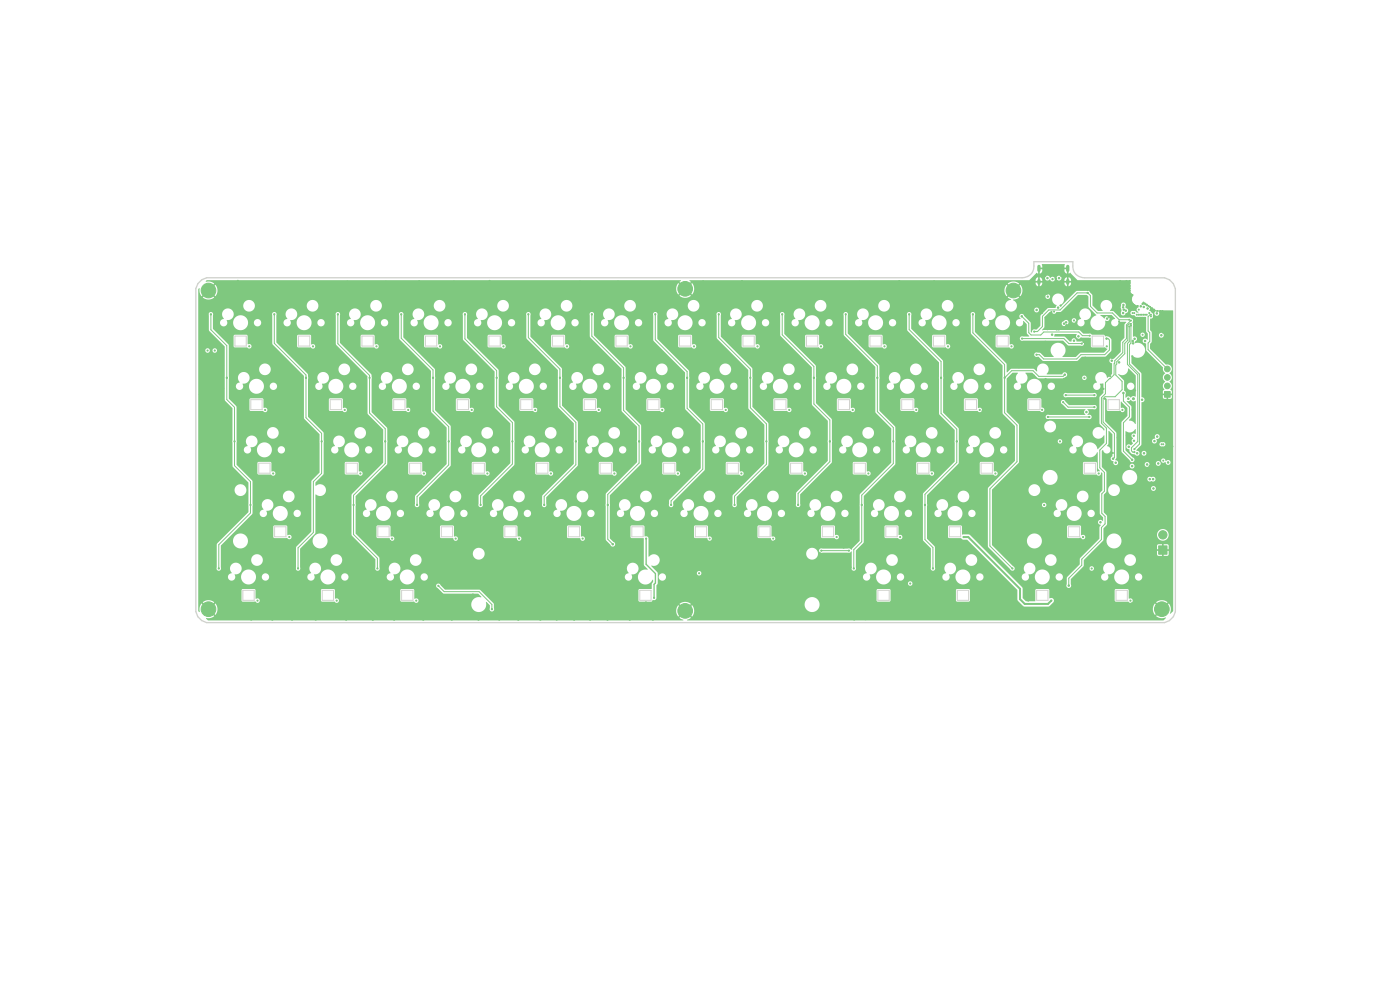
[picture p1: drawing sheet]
<svg xmlns="http://www.w3.org/2000/svg" width="420mm" height="297mm" viewBox="0 0 420 297" stroke-linecap="round" stroke-linejoin="round" font-family="sans-serif">
<g fill="#7fc87f" stroke="#7fc87f" stroke-width=".3">
<path d="M347.6 163.6h2.5v2.5h-2.5z"/>
<path d="M349.3 117.4h1.7v1.7h-1.7z"/>
<circle cx="348.8" cy="160.3" r="1.25"/>
<circle cx="304" cy="87.1" r="2.2"/>
<circle cx="205.5" cy="86.6" r="2.2"/>
<circle cx="62.5" cy="87.1" r="2.2"/>
<circle cx="205.5" cy="183.1" r="2.2"/>
<circle cx="350.2" cy="115.7" r=".85"/>
<circle cx="350.2" cy="113.1" r=".85"/>
<circle cx="350.2" cy="110.6" r=".85"/>
<circle cx="62.5" cy="182.6" r="2.2"/>
<circle cx="348.5" cy="182.6" r="2.2"/>
<circle cx="347.8" cy="146.1" r=".22"/>
<circle cx="345.4" cy="158.1" r=".22"/>
<circle cx="344.2" cy="161.8" r=".23"/>
<circle cx="338.5" cy="163.5" r=".22"/>
<circle cx="343" cy="151.3" r=".22"/>
<circle cx="346.2" cy="152.3" r=".23"/>
<circle cx="343.8" cy="153.6" r=".22"/>
<circle cx="343.1" cy="145.1" r=".23"/>
<circle cx="335.2" cy="142.2" r=".22"/>
<circle cx="336.6" cy="145.3" r=".23"/>
<circle cx="336.2" cy="147.8" r=".23"/>
<circle cx="339.5" cy="149.6" r=".22"/>
<circle cx="340.4" cy="153" r=".22"/>
<circle cx="340.4" cy="160" r=".23"/>
<circle cx="340.5" cy="156.1" r=".22"/>
<circle cx="346.1" cy="164.8" r=".22"/>
<circle cx="348.8" cy="167.6" r=".23"/>
<circle cx="351.1" cy="165.2" r=".22"/>
<circle cx="351" cy="158.1" r=".23"/>
<circle cx="349.5" cy="146.7" r=".22"/>
<circle cx="350.8" cy="104.7" r=".22"/>
<circle cx="350.8" cy="101.7" r=".23"/>
<circle cx="351.5" cy="100" r=".23"/>
<circle cx="350.6" cy="100.5" r=".22"/>
<circle cx="349.8" cy="100.1" r=".22"/>
<circle cx="350.8" cy="99.6" r=".23"/>
<circle cx="351.4" cy="99.1" r=".22"/>
<circle cx="310" cy="93.9" r=".22"/>
<circle cx="309.1" cy="92.9" r=".22"/>
<circle cx="340.3" cy="91.4" r=".15"/>
<circle cx="178.3" cy="168.3" r=".22"/>
<circle cx="164.4" cy="168.2" r=".23"/>
<circle cx="160.1" cy="168.1" r=".23"/>
<circle cx="159.8" cy="180.6" r=".22"/>
<circle cx="149.1" cy="175.5" r=".22"/>
<circle cx="153.9" cy="171.7" r=".23"/>
<circle cx="153.8" cy="175.9" r=".22"/>
<circle cx="159" cy="175.9" r=".22"/>
<circle cx="159" cy="171.6" r=".22"/>
<circle cx="163.4" cy="171.6" r=".23"/>
<circle cx="163.1" cy="176.1" r=".23"/>
<circle cx="169.1" cy="176" r=".22"/>
<circle cx="169" cy="171.4" r=".22"/>
<circle cx="175.3" cy="176.4" r=".22"/>
<circle cx="175.1" cy="171.6" r=".22"/>
<circle cx="222.5" cy="166.6" r=".17"/>
<circle cx="228.4" cy="167.4" r=".17"/>
<circle cx="251.8" cy="184.3" r=".18"/>
<circle cx="239" cy="182" r=".17"/>
<circle cx="234.5" cy="182" r=".17"/>
<circle cx="229.1" cy="181.7" r=".17"/>
<circle cx="224.6" cy="181.7" r=".17"/>
<circle cx="219.3" cy="181.8" r=".18"/>
<circle cx="236.9" cy="168.3" r=".17"/>
<circle cx="232.3" cy="168.5" r=".17"/>
<circle cx="224.7" cy="168.7" r=".17"/>
<circle cx="219.7" cy="168.7" r=".18"/>
<circle cx="220.5" cy="175.6" r=".18"/>
<circle cx="225.2" cy="175.6" r=".17"/>
<circle cx="230.2" cy="175.7" r=".18"/>
<circle cx="236.2" cy="175.7" r=".17"/>
<circle cx="253.5" cy="176.1" r=".17"/>
<circle cx="251.1" cy="172" r=".18"/>
<circle cx="248" cy="167.6" r=".17"/>
<circle cx="322.2" cy="129" r=".17"/>
<circle cx="346.3" cy="121.2" r=".18"/>
<circle cx="346.2" cy="115.8" r=".18"/>
<circle cx="346.3" cy="112" r=".17"/>
<circle cx="343.6" cy="108.2" r=".18"/>
<circle cx="329.5" cy="92.1" r=".17"/>
<circle cx="329.4" cy="90.8" r=".18"/>
<circle cx="338.3" cy="88.4" r=".18"/>
<circle cx="337" cy="86" r=".18"/>
<circle cx="309.2" cy="87.1" r=".18"/>
<circle cx="308" cy="87.6" r=".17"/>
<circle cx="309" cy="90" r=".18"/>
<circle cx="312.6" cy="93.8" r=".18"/>
<circle cx="313.7" cy="95.2" r=".18"/>
<circle cx="318.2" cy="91.6" r=".18"/>
<circle cx="348.7" cy="94.8" r=".15"/>
<circle cx="224.1" cy="113.3" r=".18"/>
<circle cx="335.6" cy="126.4" r=".18"/>
<circle cx="263.1" cy="166.7" r=".18"/>
<circle cx="275.5" cy="116.9" r=".18"/>
<circle cx="326.5" cy="182.7" r=".18"/>
<circle cx="64.7" cy="147.9" r=".18"/>
<circle cx="108.1" cy="164.9" r=".18"/>
<circle cx="174.6" cy="139.4" r=".18"/>
<circle cx="71.2" cy="185.3" r=".18"/>
<circle cx="277" cy="126.5" r=".18"/>
<circle cx="126.2" cy="105.4" r=".17"/>
<circle cx="282.2" cy="185.2" r=".18"/>
<circle cx="288.7" cy="119.5" r=".18"/>
<circle cx="340.6" cy="95.7" r=".22"/>
<circle cx="316.8" cy="96.2" r=".22"/>
<circle cx="195.3" cy="101.7" r=".17"/>
<circle cx="303.6" cy="171.4" r=".18"/>
<circle cx="170.5" cy="108.1" r=".18"/>
<circle cx="241.7" cy="185.1" r=".22"/>
<circle cx="104.4" cy="122.9" r=".18"/>
<circle cx="245.1" cy="105.4" r=".17"/>
<circle cx="297.2" cy="122" r=".18"/>
<circle cx="121.5" cy="169.3" r=".18"/>
<circle cx="289.8" cy="139.4" r=".18"/>
<circle cx="309.5" cy="173.8" r=".18"/>
<circle cx="169" cy="154.7" r=".18"/>
<circle cx="76.7" cy="112.4" r=".18"/>
<circle cx="62.2" cy="94.2" r=".18"/>
<circle cx="333.2" cy="182.9" r=".18"/>
<circle cx="292.8" cy="135.6" r=".18"/>
<circle cx="149.2" cy="138.5" r=".18"/>
<circle cx="64.8" cy="122.7" r=".18"/>
<circle cx="262.6" cy="182.6" r=".18"/>
<circle cx="69.2" cy="157.9" r=".18"/>
<circle cx="289.6" cy="129.2" r=".18"/>
<circle cx="136.7" cy="135.8" r=".18"/>
<circle cx="83.8" cy="126.7" r=".18"/>
<circle cx="220.3" cy="90.5" r=".17"/>
<circle cx="260.3" cy="177.5" r=".18"/>
<circle cx="213.7" cy="173.9" r=".18"/>
<circle cx="97" cy="126.8" r=".18"/>
<circle cx="255.3" cy="138.6" r=".18"/>
<circle cx="102.7" cy="164.3" r=".18"/>
<circle cx="215.9" cy="157.5" r=".18"/>
<circle cx="318.3" cy="82.6" r=".23"/>
<circle cx="307.4" cy="182.5" r=".18"/>
<circle cx="166.2" cy="87.5" r=".18"/>
<circle cx="335.9" cy="123.4" r=".18"/>
<circle cx="60.1" cy="152" r=".18"/>
<circle cx="120.8" cy="157.5" r=".18"/>
<circle cx="155.6" cy="136.1" r=".18"/>
<circle cx="260.5" cy="155" r=".18"/>
<circle cx="113.1" cy="105.3" r=".17"/>
<circle cx="279" cy="180.2" r=".18"/>
<circle cx="305" cy="123" r=".18"/>
<circle cx="316.8" cy="180" r=".18"/>
<circle cx="60" cy="110.1" r=".18"/>
<circle cx="314.9" cy="86.7" r=".22"/>
<circle cx="276.7" cy="100.6" r=".18"/>
<circle cx="290.4" cy="111.7" r=".18"/>
<circle cx="173.9" cy="105.3" r=".17"/>
<circle cx="294.8" cy="123.1" r=".18"/>
<circle cx="77.7" cy="126.8" r=".18"/>
<circle cx="315.4" cy="93.5" r=".18"/>
<circle cx="82.6" cy="105.4" r=".17"/>
<circle cx="310.4" cy="124.3" r=".17"/>
<circle cx="106.9" cy="122.1" r=".18"/>
<circle cx="232.6" cy="103.2" r=".17"/>
<circle cx="343.7" cy="180" r=".18"/>
<circle cx="201.5" cy="164" r=".18"/>
<circle cx="109.1" cy="133" r=".18"/>
<circle cx="289.2" cy="142.1" r=".18"/>
<circle cx="304.2" cy="154.8" r=".18"/>
<circle cx="246.4" cy="185.2" r=".23"/>
<circle cx="77" cy="86.9" r=".18"/>
<circle cx="351.5" cy="130.5" r=".23"/>
<circle cx="250.9" cy="178" r=".18"/>
<circle cx="342" cy="95.7" r=".22"/>
<circle cx="257.8" cy="126.6" r=".18"/>
<circle cx="138.1" cy="180.9" r=".23"/>
<circle cx="131.7" cy="116.6" r=".17"/>
<circle cx="319.9" cy="97.5" r=".23"/>
<circle cx="298.9" cy="171.5" r=".18"/>
<circle cx="332.2" cy="138.6" r=".18"/>
<circle cx="255.7" cy="97.7" r=".18"/>
<circle cx="313.7" cy="113.6" r=".18"/>
<circle cx="283.6" cy="145.8" r=".18"/>
<circle cx="74.3" cy="119.5" r=".17"/>
<circle cx="133.5" cy="167.4" r=".18"/>
<circle cx="86.7" cy="105.3" r=".17"/>
<circle cx="76.3" cy="134.6" r=".18"/>
<circle cx="300.6" cy="145.6" r=".18"/>
<circle cx="78.9" cy="131.4" r=".18"/>
<circle cx="279.6" cy="143.2" r=".18"/>
<circle cx="256.2" cy="185.7" r=".18"/>
<circle cx="323.3" cy="115.7" r=".18"/>
<circle cx="81.4" cy="124.3" r=".18"/>
<circle cx="230.8" cy="108.6" r=".17"/>
<circle cx="234.2" cy="101.4" r=".17"/>
<circle cx="338.9" cy="87.1" r=".15"/>
<circle cx="285.3" cy="123" r=".18"/>
<circle cx="207.3" cy="108.4" r=".17"/>
<circle cx="241.5" cy="165.3" r=".17"/>
<circle cx="86.6" cy="182.3" r=".18"/>
<circle cx="275.8" cy="123" r=".18"/>
<circle cx="326.2" cy="86.9" r=".17"/>
<circle cx="163.6" cy="119.6" r=".18"/>
<circle cx="114.6" cy="143.4" r=".18"/>
<circle cx="245.3" cy="126.5" r=".18"/>
<circle cx="196.5" cy="157.5" r=".18"/>
<circle cx="318.2" cy="176.5" r=".18"/>
<circle cx="238.3" cy="160.5" r=".18"/>
<circle cx="118" cy="152.3" r=".18"/>
<circle cx="213.8" cy="139.5" r=".18"/>
<circle cx="287.8" cy="185.3" r=".18"/>
<circle cx="202.1" cy="122.1" r=".18"/>
<circle cx="211.9" cy="115.8" r=".17"/>
<circle cx="149.2" cy="124.4" r=".18"/>
<circle cx="221.5" cy="153.6" r=".18"/>
<circle cx="137" cy="142" r=".18"/>
<circle cx="206.9" cy="155.1" r=".18"/>
<circle cx="60.1" cy="167.1" r=".18"/>
<circle cx="306.8" cy="140.9" r=".18"/>
<circle cx="260.5" cy="143.3" r=".18"/>
<circle cx="216.8" cy="136" r=".18"/>
<circle cx="238.2" cy="100.8" r=".18"/>
<circle cx="108.2" cy="182.1" r=".18"/>
<circle cx="271.7" cy="108.1" r=".18"/>
<circle cx="83.7" cy="150.1" r=".18"/>
<circle cx="266.7" cy="164" r=".18"/>
<circle cx="89.7" cy="124.3" r=".18"/>
<circle cx="319.2" cy="113.5" r=".18"/>
<circle cx="212" cy="105.3" r=".18"/>
<circle cx="194.5" cy="155" r=".18"/>
<circle cx="143.7" cy="131.4" r=".18"/>
<circle cx="84.6" cy="101.2" r=".17"/>
<circle cx="143.5" cy="168.2" r=".18"/>
<circle cx="220.9" cy="122" r=".18"/>
<circle cx="191.1" cy="143.2" r=".18"/>
<circle cx="294.8" cy="145.8" r=".18"/>
<circle cx="236.5" cy="185.2" r=".22"/>
<circle cx="330.6" cy="167.6" r=".18"/>
<circle cx="241.4" cy="164.3" r=".18"/>
<circle cx="78.9" cy="146.7" r=".18"/>
<circle cx="225" cy="145.4" r=".18"/>
<circle cx="66.9" cy="99.1" r=".17"/>
<circle cx="308.5" cy="154.7" r=".18"/>
<circle cx="336.7" cy="185.3" r=".18"/>
<circle cx="340.5" cy="117" r=".18"/>
<circle cx="252" cy="126.5" r=".18"/>
<circle cx="209.3" cy="181.2" r=".18"/>
<circle cx="200.4" cy="155" r=".18"/>
<circle cx="268.3" cy="171.1" r=".18"/>
<circle cx="233.3" cy="143.2" r=".18"/>
<circle cx="304.6" cy="160.6" r=".18"/>
<circle cx="247.5" cy="129.6" r=".18"/>
<circle cx="216.7" cy="185.1" r=".22"/>
<circle cx="255.6" cy="143.3" r=".18"/>
<circle cx="274" cy="143.3" r=".18"/>
<circle cx="300.7" cy="141" r=".18"/>
<circle cx="66.9" cy="109.6" r=".18"/>
<circle cx="349.6" cy="103" r=".23"/>
<circle cx="62.5" cy="101" r=".18"/>
<circle cx="206.6" cy="138.6" r=".18"/>
<circle cx="295.2" cy="179.3" r=".18"/>
<circle cx="303.4" cy="177.6" r=".18"/>
<circle cx="102.7" cy="143.4" r=".18"/>
<circle cx="135.7" cy="116.8" r=".17"/>
<circle cx="342.2" cy="136.6" r=".18"/>
<circle cx="229.8" cy="100.4" r=".17"/>
<circle cx="61" cy="97.8" r=".18"/>
<circle cx="165.3" cy="143.4" r=".18"/>
<circle cx="264.8" cy="157.6" r=".18"/>
<circle cx="64.1" cy="119.8" r=".18"/>
<circle cx="150.2" cy="136.1" r=".18"/>
<circle cx="119.7" cy="176.7" r=".17"/>
<circle cx="71.4" cy="84.2" r=".18"/>
<circle cx="67" cy="116.4" r=".18"/>
<circle cx="335.2" cy="169.9" r=".18"/>
<circle cx="284.2" cy="116.9" r=".18"/>
<circle cx="269" cy="182.6" r=".18"/>
<circle cx="132.6" cy="97" r=".18"/>
<circle cx="174.4" cy="119.5" r=".17"/>
<circle cx="278.9" cy="177.5" r=".18"/>
<circle cx="319.5" cy="88.2" r=".22"/>
<circle cx="253" cy="139.6" r=".18"/>
<circle cx="144.4" cy="124.3" r=".18"/>
<circle cx="107.7" cy="154.6" r=".18"/>
<circle cx="331.8" cy="149.8" r=".18"/>
<circle cx="113.9" cy="123" r=".18"/>
<circle cx="331.8" cy="111.2" r=".18"/>
<circle cx="77.3" cy="157.2" r=".18"/>
<circle cx="222.6" cy="84.3" r=".18"/>
<circle cx="316.6" cy="138.2" r=".18"/>
<circle cx="164.9" cy="100.5" r=".17"/>
<circle cx="246.2" cy="119.9" r=".18"/>
<circle cx="266.9" cy="150.2" r=".18"/>
<circle cx="295.7" cy="154.8" r=".18"/>
<circle cx="316.7" cy="83.5" r=".2"/>
<circle cx="291.3" cy="126.6" r=".18"/>
<circle cx="82.4" cy="122.2" r=".18"/>
<circle cx="138.7" cy="112.6" r=".17"/>
<circle cx="346.2" cy="92.8" r=".15"/>
<circle cx="348.4" cy="121.6" r=".18"/>
<circle cx="154.2" cy="164.4" r=".18"/>
<circle cx="301.5" cy="170" r=".18"/>
<circle cx="301.4" cy="180.1" r=".18"/>
<circle cx="255.6" cy="128.4" r=".18"/>
<circle cx="277.4" cy="119.5" r=".18"/>
<circle cx="229.7" cy="103" r=".17"/>
<circle cx="136.3" cy="119.5" r=".17"/>
<circle cx="155.7" cy="105.4" r=".18"/>
<circle cx="73.6" cy="168.2" r=".18"/>
<circle cx="140.6" cy="105.3" r=".18"/>
<circle cx="60.2" cy="159.8" r=".18"/>
<circle cx="108.2" cy="176.7" r=".18"/>
<circle cx="190.8" cy="180.4" r=".18"/>
<circle cx="307.8" cy="119.5" r=".18"/>
<circle cx="312.7" cy="130.7" r=".18"/>
<circle cx="219.6" cy="155.1" r=".18"/>
<circle cx="187.7" cy="180.4" r=".18"/>
<circle cx="251.6" cy="151.8" r=".18"/>
<circle cx="60.1" cy="156.1" r=".18"/>
<circle cx="199.7" cy="174.5" r=".18"/>
<circle cx="60.2" cy="102.5" r=".18"/>
<circle cx="81.6" cy="157.6" r=".17"/>
<circle cx="95.8" cy="176.7" r=".17"/>
<circle cx="270.9" cy="139.3" r=".18"/>
<circle cx="103.6" cy="150.2" r=".18"/>
<circle cx="169" cy="145.5" r=".18"/>
<circle cx="170.2" cy="116.8" r=".17"/>
<circle cx="118.2" cy="185.7" r=".18"/>
<circle cx="334.1" cy="84.6" r=".18"/>
<circle cx="295.4" cy="150.8" r=".18"/>
<circle cx="251.2" cy="105.3" r=".18"/>
<circle cx="113.7" cy="97.9" r=".17"/>
<circle cx="322.9" cy="101.5" r=".18"/>
<circle cx="107.8" cy="179.4" r=".18"/>
<circle cx="64.9" cy="134.7" r=".18"/>
<circle cx="73.7" cy="116" r=".18"/>
<circle cx="68.5" cy="163.2" r=".18"/>
<circle cx="121.2" cy="160.1" r=".17"/>
<circle cx="293.8" cy="97.5" r=".18"/>
<circle cx="257.6" cy="177.5" r=".18"/>
<circle cx="252.8" cy="170.2" r=".18"/>
<circle cx="348.9" cy="99.6" r=".23"/>
<circle cx="306.2" cy="138.3" r=".18"/>
<circle cx="315.6" cy="182.4" r=".18"/>
<circle cx="300.3" cy="113.3" r=".18"/>
<circle cx="317" cy="98.7" r=".23"/>
<circle cx="175.4" cy="155.1" r=".18"/>
<circle cx="237.4" cy="143.3" r=".18"/>
<circle cx="316.3" cy="95.7" r=".22"/>
<circle cx="69.9" cy="147.8" r=".18"/>
<circle cx="92.2" cy="132.9" r=".18"/>
<circle cx="184.2" cy="154.9" r=".18"/>
<circle cx="72" cy="126.8" r=".18"/>
<circle cx="94.6" cy="95.2" r=".17"/>
<circle cx="135.2" cy="105.3" r=".18"/>
<circle cx="112.8" cy="116.7" r=".18"/>
<circle cx="149.8" cy="185.7" r=".18"/>
<circle cx="173.2" cy="167.9" r=".17"/>
<circle cx="317.8" cy="162.7" r=".18"/>
<circle cx="64.1" cy="115.6" r=".18"/>
<circle cx="304.7" cy="163.8" r=".18"/>
<circle cx="87.6" cy="112.1" r=".18"/>
<circle cx="231.1" cy="116.9" r=".17"/>
<circle cx="85.6" cy="167.5" r=".18"/>
<circle cx="348.5" cy="136.9" r=".22"/>
<circle cx="247.1" cy="95.2" r=".17"/>
<circle cx="224.3" cy="155.3" r=".18"/>
<circle cx="180.7" cy="151.3" r=".18"/>
<circle cx="331.7" cy="164.4" r=".18"/>
<circle cx="93.6" cy="139.2" r=".18"/>
<circle cx="274.4" cy="138.6" r=".18"/>
<circle cx="109.5" cy="87" r=".18"/>
<circle cx="297.6" cy="143.2" r=".18"/>
<circle cx="75.9" cy="142.9" r=".18"/>
<circle cx="339.5" cy="90.6" r=".15"/>
<circle cx="111.2" cy="168.1" r=".18"/>
<circle cx="130.4" cy="138.6" r=".18"/>
<circle cx="231.7" cy="185.1" r=".22"/>
<circle cx="196.2" cy="180.4" r=".18"/>
<circle cx="245.8" cy="157.6" r=".17"/>
<circle cx="294.4" cy="116.9" r=".18"/>
<circle cx="315.6" cy="154.9" r=".18"/>
<circle cx="119.3" cy="112" r=".18"/>
<circle cx="80.2" cy="114.1" r=".18"/>
<circle cx="115.9" cy="100.4" r=".18"/>
<circle cx="160.1" cy="138.6" r=".17"/>
<circle cx="139.2" cy="178.6" r=".22"/>
<circle cx="167" cy="113.2" r=".18"/>
<circle cx="230.9" cy="139.1" r=".18"/>
<circle cx="241.9" cy="158.4" r=".18"/>
<circle cx="309.7" cy="185.3" r=".18"/>
<circle cx="351.3" cy="143.8" r=".23"/>
<circle cx="161.7" cy="126.9" r=".18"/>
<circle cx="210.6" cy="167.3" r=".18"/>
<circle cx="346.1" cy="97" r=".15"/>
<circle cx="124.2" cy="162.1" r=".18"/>
<circle cx="173.9" cy="116.5" r=".18"/>
<circle cx="251.7" cy="182.3" r=".18"/>
<circle cx="93.8" cy="116.6" r=".18"/>
<circle cx="310.2" cy="112.6" r=".18"/>
<circle cx="176.6" cy="145.4" r=".18"/>
<circle cx="199" cy="176.7" r=".17"/>
<circle cx="289.8" cy="154.9" r=".18"/>
<circle cx="198.1" cy="105.4" r=".18"/>
<circle cx="67.3" cy="184.7" r=".18"/>
<circle cx="75.4" cy="185.7" r=".18"/>
<circle cx="78" cy="175.5" r=".18"/>
<circle cx="71.1" cy="142.9" r=".18"/>
<circle cx="246" cy="165.9" r=".18"/>
<circle cx="316" cy="148" r=".18"/>
<circle cx="64" cy="108.9" r=".18"/>
<circle cx="309" cy="167.2" r=".18"/>
<circle cx="163.8" cy="90.6" r=".18"/>
<circle cx="113.7" cy="124.3" r=".18"/>
<circle cx="280.2" cy="158.4" r=".18"/>
<circle cx="249.2" cy="100.3" r=".17"/>
<circle cx="132.1" cy="145.6" r=".18"/>
<circle cx="201.3" cy="146.6" r=".18"/>
<circle cx="261.5" cy="124.2" r=".18"/>
<circle cx="239.9" cy="153.8" r=".18"/>
<circle cx="139.5" cy="157.6" r=".17"/>
<circle cx="215" cy="167.4" r=".18"/>
<circle cx="312.3" cy="157.6" r=".18"/>
<circle cx="299.3" cy="147.6" r=".18"/>
<circle cx="199.3" cy="116.8" r=".17"/>
<circle cx="216.9" cy="143.4" r=".18"/>
<circle cx="128.9" cy="113.2" r=".18"/>
<circle cx="223.1" cy="136.3" r=".18"/>
<circle cx="61.5" cy="103.7" r=".17"/>
<circle cx="109.9" cy="108.3" r=".18"/>
<circle cx="214.9" cy="176.1" r=".18"/>
<circle cx="168.1" cy="164" r=".18"/>
<circle cx="298.2" cy="100.5" r=".18"/>
<circle cx="313.6" cy="117.1" r=".18"/>
<circle cx="199.2" cy="182.7" r=".18"/>
<circle cx="66.9" cy="119.7" r=".18"/>
<circle cx="201.7" cy="105.4" r=".17"/>
<circle cx="227.8" cy="87" r=".18"/>
<circle cx="138.5" cy="167.4" r=".18"/>
<circle cx="280.6" cy="124.3" r=".18"/>
<circle cx="164.9" cy="154.6" r=".18"/>
<circle cx="219.7" cy="131.7" r=".18"/>
<circle cx="86.9" cy="177.4" r=".18"/>
<circle cx="275.2" cy="113.8" r=".18"/>
<circle cx="176.2" cy="111.8" r=".18"/>
<circle cx="62.3" cy="102.2" r=".18"/>
<circle cx="268.1" cy="143.4" r=".18"/>
<circle cx="242.2" cy="132.8" r=".18"/>
<circle cx="350.4" cy="136.1" r=".23"/>
<circle cx="191.5" cy="105.4" r=".17"/>
<circle cx="103.7" cy="154.5" r=".18"/>
<circle cx="156.2" cy="139.1" r=".18"/>
<circle cx="321.1" cy="149" r=".18"/>
<circle cx="123.5" cy="126.8" r=".18"/>
<circle cx="104" cy="176.6" r=".18"/>
<circle cx="326.7" cy="151.7" r=".18"/>
<circle cx="212.5" cy="119.5" r=".17"/>
<circle cx="153.8" cy="100.4" r=".17"/>
<circle cx="351.3" cy="133.1" r=".23"/>
<circle cx="180.9" cy="180.2" r=".18"/>
<circle cx="149.9" cy="154.8" r=".18"/>
<circle cx="281.3" cy="113.3" r=".18"/>
<circle cx="173.3" cy="100.3" r=".18"/>
<circle cx="345.9" cy="134.3" r=".23"/>
<circle cx="297" cy="173.9" r=".18"/>
<circle cx="113.9" cy="120.3" r=".18"/>
<circle cx="241.5" cy="143.3" r=".18"/>
<circle cx="149.8" cy="141.3" r=".18"/>
<circle cx="302.6" cy="162" r=".18"/>
<circle cx="209.9" cy="170.2" r=".18"/>
<circle cx="271.4" cy="111.5" r=".18"/>
<circle cx="307.5" cy="97.7" r=".18"/>
<circle cx="228.6" cy="141.9" r=".18"/>
<circle cx="323.3" cy="109.4" r=".18"/>
<circle cx="172.2" cy="185.7" r=".18"/>
<circle cx="275" cy="179.3" r=".18"/>
<circle cx="190" cy="120.2" r=".18"/>
<circle cx="102.2" cy="135.6" r=".18"/>
<circle cx="304.3" cy="157.6" r=".18"/>
<circle cx="75.9" cy="182" r=".18"/>
<circle cx="96.7" cy="103" r=".17"/>
<circle cx="323.9" cy="162.9" r=".18"/>
<circle cx="320.2" cy="100.6" r=".23"/>
<circle cx="95.5" cy="132.3" r=".18"/>
<circle cx="171.8" cy="123" r=".18"/>
<circle cx="109.8" cy="113.3" r=".18"/>
<circle cx="324.3" cy="84.7" r=".18"/>
<circle cx="121.4" cy="154.9" r=".18"/>
<circle cx="271.7" cy="145.5" r=".18"/>
<circle cx="265.5" cy="108.4" r=".18"/>
<circle cx="225.2" cy="107.8" r=".18"/>
<circle cx="156.1" cy="126.9" r=".18"/>
<circle cx="335.9" cy="93.8" r=".15"/>
<circle cx="184" cy="122" r=".18"/>
<circle cx="319.8" cy="136" r=".18"/>
<circle cx="158.7" cy="164.4" r=".18"/>
<circle cx="246" cy="84.5" r=".18"/>
<circle cx="81.6" cy="179.2" r=".18"/>
<circle cx="80.9" cy="182.3" r=".18"/>
<circle cx="336.6" cy="165.7" r=".18"/>
<circle cx="212.9" cy="181.3" r=".22"/>
<circle cx="334.3" cy="123.7" r=".18"/>
<circle cx="161.5" cy="84.5" r=".18"/>
<circle cx="347.3" cy="97.2" r=".15"/>
<circle cx="155.4" cy="119.5" r=".17"/>
<circle cx="191" cy="176.7" r=".17"/>
<circle cx="128.8" cy="116.7" r=".18"/>
<circle cx="234.7" cy="129.6" r=".18"/>
<circle cx="348.4" cy="134.6" r=".22"/>
<circle cx="345.9" cy="136.9" r=".23"/>
<circle cx="90.4" cy="135.7" r=".18"/>
<circle cx="98.5" cy="135.7" r=".18"/>
<circle cx="344.5" cy="91.7" r=".15"/>
<circle cx="69.3" cy="90.6" r=".17"/>
<circle cx="206.5" cy="141.3" r=".18"/>
<circle cx="138.9" cy="145.6" r=".18"/>
<circle cx="339.8" cy="122.8" r=".17"/>
<circle cx="156.2" cy="142" r=".18"/>
<circle cx="186.1" cy="113.2" r=".18"/>
<circle cx="76" cy="162.7" r=".18"/>
<circle cx="134.3" cy="143.3" r=".18"/>
<circle cx="244.1" cy="141" r=".18"/>
<circle cx="113.2" cy="182" r=".18"/>
<circle cx="339.3" cy="89.5" r=".15"/>
<circle cx="351.7" cy="133.8" r=".15"/>
<circle cx="347.3" cy="96.2" r=".15"/>
<circle cx="285.6" cy="149.3" r=".18"/>
<circle cx="225.5" cy="138.6" r=".18"/>
<circle cx="192.2" cy="163.9" r=".18"/>
<circle cx="111" cy="140.9" r=".18"/>
<circle cx="270.6" cy="154.8" r=".18"/>
<circle cx="351.2" cy="146" r=".23"/>
<circle cx="339.4" cy="88.9" r=".15"/>
<circle cx="259.9" cy="91.1" r=".18"/>
<circle cx="116.7" cy="116.3" r=".18"/>
<circle cx="60.2" cy="143.4" r=".18"/>
<circle cx="313.5" cy="82.7" r=".23"/>
<circle cx="335.9" cy="158" r=".18"/>
<circle cx="69.1" cy="128.9" r=".18"/>
<circle cx="110.7" cy="162.2" r=".18"/>
<circle cx="245.3" cy="154.8" r=".18"/>
<circle cx="143.2" cy="126.7" r=".18"/>
<circle cx="257.8" cy="84.5" r=".18"/>
<circle cx="63.7" cy="106.7" r=".17"/>
<circle cx="346.1" cy="96" r=".15"/>
<circle cx="338.9" cy="84.8" r=".15"/>
<circle cx="230.5" cy="151" r=".18"/>
<circle cx="288" cy="168.1" r=".18"/>
<circle cx="220.8" cy="119.5" r=".18"/>
<circle cx="273.3" cy="163.9" r=".18"/>
<circle cx="203" cy="100.5" r=".17"/>
<circle cx="338.9" cy="85.7" r=".15"/>
<circle cx="88.7" cy="86.8" r=".18"/>
<circle cx="268.4" cy="103" r=".17"/>
<circle cx="225.3" cy="93.7" r=".17"/>
<circle cx="350.4" cy="135.4" r=".23"/>
<circle cx="96.5" cy="100.4" r=".17"/>
<circle cx="249.3" cy="103.1" r=".18"/>
<circle cx="197.6" cy="145.6" r=".18"/>
<circle cx="190.9" cy="145.5" r=".18"/>
<circle cx="166.3" cy="105.4" r=".17"/>
<circle cx="281.3" cy="105.4" r=".18"/>
<circle cx="283.9" cy="157.6" r=".18"/>
<circle cx="102.7" cy="182.1" r=".18"/>
<circle cx="87.4" cy="156.3" r=".18"/>
<circle cx="241.4" cy="168.8" r=".18"/>
<circle cx="67.2" cy="173.1" r=".18"/>
<circle cx="154.1" cy="168.1" r=".18"/>
<circle cx="171.2" cy="181.7" r=".18"/>
<circle cx="287.8" cy="103" r=".18"/>
<circle cx="209.4" cy="122.8" r=".18"/>
<circle cx="124.5" cy="131.4" r=".18"/>
<circle cx="273" cy="157.6" r=".18"/>
<circle cx="296.4" cy="119.5" r=".18"/>
<circle cx="339.8" cy="91.1" r=".15"/>
<circle cx="339.3" cy="90" r=".15"/>
<circle cx="98.2" cy="108.3" r=".18"/>
<circle cx="111" cy="138.6" r=".18"/>
<circle cx="198.9" cy="185.5" r=".18"/>
<circle cx="331.5" cy="104.5" r=".18"/>
<circle cx="185.1" cy="136" r=".18"/>
<circle cx="348.1" cy="95.4" r=".15"/>
<circle cx="347.3" cy="172.9" r=".18"/>
<circle cx="228.4" cy="164.6" r=".18"/>
<circle cx="328.3" cy="121.1" r=".18"/>
<circle cx="315.9" cy="135.9" r=".18"/>
<circle cx="284.3" cy="180.2" r=".18"/>
<circle cx="241.2" cy="147.8" r=".18"/>
<circle cx="116.5" cy="177.4" r=".18"/>
<circle cx="333.9" cy="176.7" r=".18"/>
<circle cx="214.3" cy="170.7" r=".17"/>
<circle cx="170.1" cy="163.9" r=".18"/>
<circle cx="234.8" cy="126.6" r=".18"/>
<circle cx="151.4" cy="120.3" r=".18"/>
<circle cx="270.9" cy="142.1" r=".18"/>
<circle cx="335.7" cy="96.3" r=".15"/>
<circle cx="253.3" cy="108.9" r=".17"/>
<circle cx="125.3" cy="119.5" r=".18"/>
<circle cx="223.4" cy="164.2" r=".23"/>
<circle cx="181.1" cy="131.4" r=".18"/>
<circle cx="116.9" cy="108.3" r=".18"/>
<circle cx="132.9" cy="123" r=".18"/>
<circle cx="141" cy="87.2" r=".18"/>
<circle cx="118.8" cy="174" r=".18"/>
<circle cx="250.8" cy="135.8" r=".18"/>
<circle cx="179.7" cy="178" r=".18"/>
<circle cx="100.5" cy="146" r=".18"/>
<circle cx="324.1" cy="161.4" r=".18"/>
<circle cx="60.1" cy="170.8" r=".18"/>
<circle cx="84.1" cy="97.5" r=".17"/>
<circle cx="254.7" cy="166" r=".18"/>
<circle cx="284.8" cy="120.3" r=".18"/>
<circle cx="221.7" cy="185.2" r=".22"/>
<circle cx="160.8" cy="101" r=".17"/>
<circle cx="68.2" cy="123.8" r=".18"/>
<circle cx="232.3" cy="162.2" r=".15"/>
<circle cx="350.4" cy="136.7" r=".23"/>
<circle cx="215.6" cy="108.5" r=".17"/>
<circle cx="100.1" cy="152.2" r=".18"/>
<circle cx="284.1" cy="177.4" r=".18"/>
<circle cx="237.2" cy="157.7" r=".18"/>
<circle cx="257.6" cy="131.2" r=".18"/>
<circle cx="338.5" cy="132.2" r=".15"/>
<circle cx="269.7" cy="119.5" r=".18"/>
<circle cx="98.2" cy="124.3" r=".18"/>
<circle cx="269.8" cy="129.3" r=".18"/>
<circle cx="291.9" cy="159.9" r=".18"/>
<circle cx="190.3" cy="122.9" r=".18"/>
<circle cx="282" cy="141.1" r=".18"/>
<circle cx="348.2" cy="113.6" r=".18"/>
<circle cx="173.2" cy="124.3" r=".18"/>
<circle cx="184.9" cy="119.6" r=".18"/>
<circle cx="314.3" cy="80.5" r=".22"/>
<circle cx="64.1" cy="158.2" r=".18"/>
<circle cx="142.3" cy="116.9" r=".17"/>
<circle cx="123.7" cy="108" r=".18"/>
<circle cx="200.2" cy="151.4" r=".18"/>
<circle cx="321.5" cy="86.8" r=".18"/>
<circle cx="103.5" cy="97.8" r=".17"/>
<circle cx="344" cy="141.3" r=".23"/>
<circle cx="291.7" cy="84.6" r=".18"/>
<circle cx="71.7" cy="159.3" r=".18"/>
<circle cx="101.1" cy="105.3" r=".17"/>
<circle cx="339.7" cy="106.8" r=".15"/>
<circle cx="222.2" cy="105.3" r=".18"/>
<circle cx="190" cy="94.9" r=".18"/>
<circle cx="301.1" cy="185.3" r=".18"/>
<circle cx="288.7" cy="136" r=".18"/>
<circle cx="260.1" cy="100.5" r=".18"/>
<circle cx="272.2" cy="105.4" r=".18"/>
<circle cx="328.3" cy="91.4" r=".18"/>
<circle cx="163.9" cy="122.1" r=".18"/>
<circle cx="126.8" cy="100.5" r=".17"/>
<circle cx="279.2" cy="154.8" r=".18"/>
<circle cx="139.5" cy="124.3" r=".18"/>
<circle cx="238.9" cy="122" r=".18"/>
<circle cx="79.3" cy="142.8" r=".18"/>
<circle cx="348.6" cy="96.5" r=".15"/>
<circle cx="99.4" cy="139.3" r=".18"/>
<circle cx="313.6" cy="102.5" r=".22"/>
<circle cx="330.2" cy="132.9" r=".18"/>
<circle cx="323" cy="185.1" r=".18"/>
<circle cx="274" cy="134.4" r=".18"/>
<circle cx="86" cy="162.7" r=".18"/>
<circle cx="146.9" cy="158.3" r=".18"/>
<circle cx="264.7" cy="169.2" r=".18"/>
<circle cx="345" cy="92" r=".15"/>
<circle cx="253.2" cy="180.2" r=".18"/>
<circle cx="241.5" cy="105.4" r=".17"/>
<circle cx="111.9" cy="177.4" r=".18"/>
<circle cx="183.1" cy="126.9" r=".18"/>
<circle cx="191.7" cy="100.4" r=".17"/>
<circle cx="190.7" cy="173.4" r=".18"/>
<circle cx="103.3" cy="126.9" r=".18"/>
<circle cx="91.6" cy="182.3" r=".18"/>
<circle cx="346.5" cy="97.4" r=".15"/>
<circle cx="162.1" cy="151.3" r=".18"/>
<circle cx="323.2" cy="111.1" r=".18"/>
<circle cx="194.4" cy="126.7" r=".18"/>
<circle cx="189" cy="116.7" r=".18"/>
<circle cx="187.5" cy="174.2" r=".18"/>
<circle cx="240" cy="86.9" r=".18"/>
<circle cx="199.4" cy="101.2" r=".17"/>
<circle cx="152.1" cy="98" r=".17"/>
<circle cx="194.3" cy="142" r=".18"/>
<circle cx="349.5" cy="99.4" r=".22"/>
<circle cx="130.8" cy="136.3" r=".18"/>
<circle cx="250.4" cy="143.2" r=".18"/>
<circle cx="318.3" cy="185.4" r=".18"/>
<circle cx="253.8" cy="157.6" r=".18"/>
<circle cx="148.6" cy="168.1" r=".18"/>
<circle cx="305.9" cy="173.9" r=".18"/>
<circle cx="345.4" cy="104" r=".22"/>
<circle cx="166" cy="158.3" r=".18"/>
<circle cx="137.4" cy="126.6" r=".18"/>
<circle cx="321.3" cy="139" r=".18"/>
<circle cx="350.7" cy="131.4" r=".23"/>
<circle cx="129" cy="148.4" r=".18"/>
<circle cx="313.4" cy="163.7" r=".18"/>
<circle cx="167.8" cy="124.3" r=".18"/>
<circle cx="127.1" cy="122.2" r=".18"/>
<circle cx="125.5" cy="174.2" r=".18"/>
<circle cx="146.4" cy="105.3" r=".18"/>
<circle cx="188.6" cy="157.6" r=".17"/>
<circle cx="151.4" cy="148.6" r=".18"/>
<circle cx="148" cy="113.2" r=".18"/>
<circle cx="167.4" cy="148.1" r=".18"/>
<circle cx="301.1" cy="93.3" r=".18"/>
<circle cx="314.2" cy="103.5" r=".17"/>
<circle cx="300.3" cy="119.8" r=".18"/>
<circle cx="323.9" cy="98.4" r=".22"/>
<circle cx="177" cy="185.7" r=".18"/>
<circle cx="151.5" cy="180.9" r=".18"/>
<circle cx="255.2" cy="170.1" r=".18"/>
<circle cx="305.6" cy="110.1" r=".18"/>
<circle cx="270.1" cy="179.3" r=".18"/>
<circle cx="242.4" cy="171.3" r=".18"/>
<circle cx="211.7" cy="98.1" r=".17"/>
<circle cx="148.7" cy="164.3" r=".18"/>
<circle cx="247.5" cy="141.6" r=".18"/>
<circle cx="112.2" cy="170.4" r=".18"/>
<circle cx="66.7" cy="87.1" r=".18"/>
<circle cx="317.3" cy="126.3" r=".18"/>
<circle cx="347.2" cy="169.1" r=".18"/>
<circle cx="98.2" cy="87" r=".18"/>
<circle cx="247.6" cy="179" r=".18"/>
<circle cx="216.9" cy="86.9" r=".18"/>
<circle cx="92.4" cy="145.9" r=".18"/>
<circle cx="293.5" cy="185.2" r=".18"/>
<circle cx="218.5" cy="164.2" r=".15"/>
<circle cx="347.2" cy="136.9" r=".23"/>
<circle cx="342" cy="97.1" r=".22"/>
<circle cx="257.8" cy="174" r=".18"/>
<circle cx="280.3" cy="136" r=".18"/>
<circle cx="195.9" cy="185.7" r=".18"/>
<circle cx="320.4" cy="179.3" r=".18"/>
<circle cx="319.2" cy="86.4" r=".22"/>
<circle cx="203.9" cy="158.2" r=".18"/>
<circle cx="284.7" cy="124.3" r=".18"/>
<circle cx="130.7" cy="155" r=".18"/>
<circle cx="346.1" cy="94.7" r=".15"/>
<circle cx="128" cy="133" r=".18"/>
<circle cx="147.2" cy="92" r=".17"/>
<circle cx="313.4" cy="185.4" r=".18"/>
<circle cx="265.8" cy="120.2" r=".18"/>
<circle cx="282.1" cy="138.5" r=".18"/>
<circle cx="350.7" cy="127.8" r=".23"/>
<circle cx="268.1" cy="100.4" r=".18"/>
<circle cx="99.4" cy="160.6" r=".18"/>
<circle cx="211.1" cy="103" r=".18"/>
<circle cx="307" cy="116.8" r=".18"/>
<circle cx="333.1" cy="112.7" r=".18"/>
<circle cx="71.4" cy="174.3" r=".18"/>
<circle cx="105.3" cy="105.4" r=".17"/>
<circle cx="226.8" cy="148.3" r=".18"/>
<circle cx="312.2" cy="167.2" r=".18"/>
<circle cx="103.9" cy="158.3" r=".18"/>
<circle cx="193.7" cy="135.9" r=".18"/>
<circle cx="95.3" cy="173.3" r=".18"/>
<circle cx="110.3" cy="126.7" r=".18"/>
<circle cx="80.7" cy="162.7" r=".18"/>
<circle cx="264.4" cy="153.9" r=".18"/>
<circle cx="312.2" cy="151.3" r=".18"/>
<circle cx="118.3" cy="141.9" r=".18"/>
<circle cx="325.6" cy="107.2" r=".18"/>
<circle cx="160.4" cy="105.4" r=".18"/>
<circle cx="174" cy="84.4" r=".18"/>
<circle cx="270.7" cy="126.5" r=".18"/>
<circle cx="325.2" cy="157.4" r=".18"/>
<circle cx="275.6" cy="160" r=".18"/>
<circle cx="231.6" cy="164.5" r=".18"/>
<circle cx="213.1" cy="136.2" r=".18"/>
<circle cx="329" cy="110" r=".18"/>
<circle cx="295.6" cy="164" r=".18"/>
<circle cx="123.8" cy="148" r=".18"/>
<circle cx="274.4" cy="173.9" r=".18"/>
<circle cx="343" cy="90.7" r=".15"/>
<circle cx="231" cy="135.7" r=".18"/>
<circle cx="70.1" cy="153.2" r=".18"/>
<circle cx="329.8" cy="185" r=".18"/>
<circle cx="71.6" cy="120.4" r=".18"/>
<circle cx="211" cy="100.4" r=".18"/>
<circle cx="263.6" cy="126.5" r=".18"/>
<circle cx="184.9" cy="124.3" r=".18"/>
<circle cx="306.7" cy="135.6" r=".18"/>
<circle cx="136.2" cy="84.4" r=".18"/>
<circle cx="125.8" cy="164.5" r=".18"/>
<circle cx="274.9" cy="87.1" r=".18"/>
<circle cx="303.9" cy="141.8" r=".18"/>
<circle cx="292.7" cy="171.3" r=".18"/>
<circle cx="197.7" cy="135.8" r=".18"/>
<circle cx="310" cy="149.8" r=".18"/>
<circle cx="348.7" cy="93.8" r=".15"/>
<circle cx="338.7" cy="130.6" r=".15"/>
<circle cx="274.4" cy="166.7" r=".18"/>
<circle cx="151" cy="108.7" r=".17"/>
<circle cx="329.2" cy="173.6" r=".18"/>
<circle cx="338.9" cy="87.7" r=".15"/>
<circle cx="339.2" cy="88.1" r=".15"/>
<circle cx="314.3" cy="95.7" r=".23"/>
<circle cx="64.8" cy="126.8" r=".18"/>
<circle cx="123.2" cy="114.2" r=".18"/>
<circle cx="141.7" cy="97.8" r=".17"/>
<circle cx="344.5" cy="185.2" r=".18"/>
<circle cx="348.1" cy="93.2" r=".15"/>
<circle cx="126.7" cy="182" r=".18"/>
<circle cx="281.7" cy="126.6" r=".18"/>
<circle cx="238.2" cy="165.6" r=".15"/>
<circle cx="237.3" cy="116.8" r=".17"/>
<circle cx="295.4" cy="100.8" r=".18"/>
<circle cx="332.3" cy="159.1" r=".18"/>
<circle cx="180.4" cy="113.9" r=".18"/>
<circle cx="147" cy="133.2" r=".18"/>
<circle cx="186.8" cy="182.5" r=".17"/>
<circle cx="348.4" cy="129" r=".22"/>
<circle cx="121.5" cy="135.8" r=".18"/>
<circle cx="297.5" cy="87.1" r=".18"/>
<circle cx="159.6" cy="155" r=".18"/>
<circle cx="151.6" cy="145.4" r=".18"/>
<circle cx="316.8" cy="123.1" r=".18"/>
<circle cx="152.1" cy="143.4" r=".18"/>
<circle cx="332" cy="180" r=".18"/>
<circle cx="81.7" cy="185.7" r=".18"/>
<circle cx="92.2" cy="143.5" r=".18"/>
<circle cx="133.4" cy="171.3" r=".18"/>
<circle cx="63.9" cy="162.6" r=".18"/>
<circle cx="318.5" cy="123.1" r=".18"/>
<circle cx="185.7" cy="105.5" r=".17"/>
<circle cx="278.5" cy="122.2" r=".18"/>
<circle cx="69.6" cy="100.5" r=".17"/>
<circle cx="298.5" cy="160.1" r=".18"/>
<circle cx="343.4" cy="97.1" r=".23"/>
<circle cx="157.5" cy="108.7" r=".17"/>
<circle cx="61.2" cy="178.2" r=".18"/>
<circle cx="179.1" cy="138.6" r=".17"/>
<circle cx="172.8" cy="143.4" r=".18"/>
<circle cx="109.3" cy="158.4" r=".18"/>
<circle cx="142.6" cy="148.7" r=".18"/>
<circle cx="86.5" cy="122.1" r=".18"/>
<circle cx="93" cy="84.4" r=".18"/>
<circle cx="254.8" cy="136" r=".18"/>
<circle cx="117" cy="162.2" r=".18"/>
<circle cx="208.3" cy="116.9" r=".17"/>
<circle cx="181.8" cy="163.6" r=".18"/>
<circle cx="86.8" cy="141.1" r=".18"/>
<circle cx="101" cy="157.6" r=".18"/>
<circle cx="317.3" cy="95.7" r=".22"/>
<circle cx="238" cy="147.1" r=".18"/>
<circle cx="243.7" cy="145.4" r=".18"/>
<circle cx="64.9" cy="143" r=".18"/>
<circle cx="87.8" cy="143.4" r=".18"/>
<circle cx="191" cy="150.1" r=".18"/>
<circle cx="164.1" cy="145.4" r=".18"/>
<circle cx="179.3" cy="97.7" r=".17"/>
<circle cx="310.2" cy="176.7" r=".18"/>
<circle cx="106" cy="145.9" r=".18"/>
<circle cx="324.4" cy="138.6" r=".18"/>
<circle cx="60.2" cy="174.5" r=".18"/>
<circle cx="244.7" cy="171.8" r=".18"/>
<circle cx="198.1" cy="178.7" r=".18"/>
<circle cx="348.6" cy="95.8" r=".23"/>
<circle cx="196.8" cy="108.6" r=".17"/>
<circle cx="175.3" cy="181.7" r=".18"/>
<circle cx="131.2" cy="164.5" r=".18"/>
<circle cx="121.1" cy="87.2" r=".18"/>
<circle cx="182.2" cy="185.7" r=".18"/>
<circle cx="257" cy="100.8" r=".18"/>
<circle cx="258.6" cy="122.2" r=".18"/>
<circle cx="344.9" cy="139.7" r=".22"/>
<circle cx="216.2" cy="145.6" r=".18"/>
<circle cx="351.2" cy="155.7" r=".23"/>
<circle cx="313.6" cy="136" r=".18"/>
<circle cx="337.9" cy="84.2" r=".15"/>
<circle cx="317.3" cy="96.7" r=".22"/>
<circle cx="77.5" cy="99.6" r=".18"/>
<circle cx="232.9" cy="155.3" r=".18"/>
<circle cx="351.5" cy="128.5" r=".23"/>
<circle cx="325.2" cy="177.2" r=".18"/>
<circle cx="89.5" cy="127.2" r=".18"/>
<circle cx="249.5" cy="124.3" r=".18"/>
<circle cx="347" cy="134.3" r=".23"/>
<circle cx="308.1" cy="107.7" r=".18"/>
<circle cx="143.5" cy="171.4" r=".18"/>
<circle cx="205.1" cy="113.2" r=".18"/>
<circle cx="60.1" cy="147.3" r=".18"/>
<circle cx="62.6" cy="91.2" r=".18"/>
<circle cx="65.7" cy="106.7" r=".18"/>
<circle cx="84.3" cy="108.1" r=".18"/>
<circle cx="262.3" cy="173.7" r=".18"/>
<circle cx="347.2" cy="135.6" r=".23"/>
<circle cx="126.4" cy="97.3" r=".18"/>
<circle cx="233.1" cy="136.3" r=".18"/>
<circle cx="307.9" cy="177.5" r=".18"/>
<circle cx="87.6" cy="185.7" r=".18"/>
<circle cx="125.8" cy="84.3" r=".18"/>
<circle cx="283.2" cy="154.8" r=".18"/>
<circle cx="90.8" cy="113.2" r=".18"/>
<circle cx="295.1" cy="89.8" r=".18"/>
<circle cx="343.2" cy="103.1" r=".23"/>
<circle cx="175.2" cy="126.8" r=".18"/>
<circle cx="89.9" cy="160.5" r=".18"/>
<circle cx="155.5" cy="185.7" r=".18"/>
<circle cx="287" cy="100.4" r=".18"/>
<circle cx="344" cy="91.3" r=".15"/>
<circle cx="155.3" cy="151.6" r=".18"/>
<circle cx="73.2" cy="139" r=".18"/>
<circle cx="160.7" cy="124.3" r=".18"/>
<circle cx="171" cy="149.2" r=".18"/>
<circle cx="256.2" cy="182.6" r=".18"/>
<circle cx="130.3" cy="141.1" r=".18"/>
<circle cx="236.3" cy="138.6" r=".17"/>
<circle cx="186.8" cy="147.4" r=".18"/>
<circle cx="295.6" cy="131.5" r=".18"/>
<circle cx="67" cy="113.2" r=".18"/>
<circle cx="308" cy="126.4" r=".18"/>
<circle cx="107.7" cy="169.8" r=".18"/>
<circle cx="262.7" cy="180.5" r=".18"/>
<circle cx="127.7" cy="158.3" r=".17"/>
<circle cx="173.4" cy="103.1" r=".17"/>
<circle cx="110.8" cy="146.6" r=".18"/>
<circle cx="99.4" cy="142" r=".18"/>
<circle cx="323.4" cy="120.1" r=".18"/>
<circle cx="339.7" cy="88.4" r=".15"/>
<circle cx="269.2" cy="116.6" r=".18"/>
<circle cx="266.4" cy="129.8" r=".18"/>
<circle cx="241.3" cy="91.1" r=".17"/>
<circle cx="213.2" cy="178" r=".18"/>
<circle cx="226.7" cy="157.6" r=".17"/>
<circle cx="312.9" cy="141" r=".18"/>
<circle cx="350.4" cy="175.7" r=".18"/>
<circle cx="181.1" cy="157.9" r=".18"/>
<circle cx="133.9" cy="150.6" r=".18"/>
<circle cx="102.9" cy="138.6" r=".17"/>
<circle cx="108.6" cy="91.6" r=".17"/>
<circle cx="343.4" cy="98.5" r=".23"/>
<circle cx="225.5" cy="141.1" r=".18"/>
<circle cx="113.7" cy="164.5" r=".18"/>
<circle cx="274.6" cy="182.6" r=".18"/>
<circle cx="75.5" cy="94.7" r=".17"/>
<circle cx="280.2" cy="84.3" r=".18"/>
<circle cx="306.6" cy="142.6" r=".17"/>
<circle cx="123.4" cy="122.9" r=".18"/>
<circle cx="122.9" cy="124.3" r=".18"/>
<circle cx="273" cy="124.3" r=".18"/>
<circle cx="96.4" cy="150.2" r=".18"/>
<circle cx="114.1" cy="150.2" r=".18"/>
<circle cx="338.9" cy="84.2" r=".15"/>
<circle cx="306.6" cy="129.9" r=".18"/>
<circle cx="88.4" cy="170.4" r=".18"/>
<circle cx="197.9" cy="159.9" r=".18"/>
<circle cx="115.3" cy="167.9" r=".18"/>
<circle cx="277.5" cy="164.1" r=".18"/>
<circle cx="94.2" cy="124.2" r=".18"/>
<circle cx="127.2" cy="143.4" r=".18"/>
<circle cx="294.7" cy="176.7" r=".18"/>
<circle cx="298.6" cy="116.7" r=".18"/>
<circle cx="108.1" cy="143.4" r=".18"/>
<circle cx="319.2" cy="117.1" r=".18"/>
<circle cx="92.7" cy="163.3" r=".18"/>
<circle cx="311.9" cy="143.1" r=".18"/>
<circle cx="293.7" cy="129.1" r=".18"/>
<circle cx="306.1" cy="104" r=".18"/>
<circle cx="81.8" cy="118.3" r=".18"/>
<circle cx="293" cy="143.2" r=".18"/>
<circle cx="350.6" cy="171.1" r=".18"/>
<circle cx="311.5" cy="154.8" r=".18"/>
<circle cx="285.5" cy="143.3" r=".18"/>
<circle cx="291.5" cy="101.5" r=".18"/>
<circle cx="351.5" cy="129.5" r=".23"/>
<circle cx="154.3" cy="124.3" r=".18"/>
<circle cx="148.7" cy="171.8" r=".18"/>
<circle cx="308.4" cy="85.7" r=".22"/>
<circle cx="325.5" cy="154.8" r=".18"/>
<circle cx="313.5" cy="160.7" r=".18"/>
<circle cx="213.8" cy="126.8" r=".18"/>
<circle cx="325.2" cy="89.9" r=".22"/>
<circle cx="142.4" cy="123" r=".18"/>
<circle cx="233.8" cy="112.2" r=".17"/>
<circle cx="126.7" cy="154.7" r=".18"/>
<circle cx="152.6" cy="87.1" r=".18"/>
<circle cx="97.4" cy="116.6" r=".18"/>
<circle cx="246.2" cy="116.6" r=".17"/>
<circle cx="324.8" cy="104.7" r=".18"/>
<circle cx="343.5" cy="91" r=".15"/>
<circle cx="211.4" cy="143.3" r=".18"/>
<circle cx="315.9" cy="133.5" r=".18"/>
<circle cx="309.4" cy="104" r=".18"/>
<circle cx="322.4" cy="123.4" r=".18"/>
<circle cx="94.7" cy="135.7" r=".18"/>
<circle cx="206.2" cy="176.7" r=".18"/>
<circle cx="261.2" cy="136.1" r=".18"/>
<circle cx="170.6" cy="120.3" r=".18"/>
<circle cx="255" cy="160.1" r=".18"/>
<circle cx="256.2" cy="180.3" r=".18"/>
<circle cx="295.3" cy="105.4" r=".17"/>
<circle cx="179.6" cy="105.3" r=".17"/>
<circle cx="69.1" cy="134.5" r=".18"/>
<circle cx="258.1" cy="119.4" r=".18"/>
<circle cx="150.3" cy="126.7" r=".18"/>
<circle cx="348" cy="96.9" r=".15"/>
<circle cx="94.7" cy="185.7" r=".18"/>
<circle cx="341.3" cy="91.7" r=".15"/>
<circle cx="180.7" cy="160.9" r=".18"/>
<circle cx="200.8" cy="131.7" r=".18"/>
<circle cx="150.5" cy="157.6" r=".17"/>
<circle cx="328.5" cy="161.3" r=".18"/>
<circle cx="60" cy="135.8" r=".18"/>
<circle cx="119.8" cy="164.6" r=".18"/>
<circle cx="298.4" cy="157.5" r=".18"/>
<circle cx="308.1" cy="163.7" r=".18"/>
<circle cx="351.2" cy="149.4" r=".23"/>
<circle cx="335.9" cy="151.9" r=".18"/>
<circle cx="290.8" cy="108.2" r=".18"/>
<circle cx="112.4" cy="157.6" r=".17"/>
<circle cx="342" cy="98.5" r=".22"/>
<circle cx="329.2" cy="104.7" r=".18"/>
<circle cx="104.2" cy="113.7" r=".18"/>
<circle cx="236.9" cy="108.4" r=".17"/>
<circle cx="91.5" cy="173.8" r=".18"/>
<circle cx="64" cy="165.5" r=".18"/>
<circle cx="348.5" cy="135.6" r=".22"/>
<circle cx="111.5" cy="173.9" r=".18"/>
<circle cx="333.2" cy="173.9" r=".18"/>
<circle cx="231" cy="129.2" r=".18"/>
<circle cx="333.8" cy="135.8" r=".18"/>
<circle cx="285.4" cy="130.1" r=".18"/>
<circle cx="261.4" cy="148.2" r=".18"/>
<circle cx="316.5" cy="138.8" r=".18"/>
<circle cx="129.1" cy="124.3" r=".18"/>
<circle cx="290.2" cy="124.3" r=".18"/>
<circle cx="227.9" cy="98" r=".18"/>
<circle cx="60.1" cy="163.2" r=".18"/>
<circle cx="234.6" cy="151.7" r=".18"/>
<circle cx="134.2" cy="100.4" r=".17"/>
<circle cx="165.8" cy="133.6" r=".18"/>
<circle cx="323.9" cy="135.7" r=".18"/>
<circle cx="277.7" cy="166.8" r=".18"/>
<circle cx="265.6" cy="145.5" r=".18"/>
<circle cx="311.5" cy="182.5" r=".18"/>
<circle cx="217.2" cy="138.6" r=".17"/>
<circle cx="342.7" cy="91.1" r=".15"/>
<circle cx="299.3" cy="136" r=".18"/>
<circle cx="313.2" cy="169.8" r=".18"/>
<circle cx="180.2" cy="100.9" r=".17"/>
<circle cx="207.2" cy="126.5" r=".18"/>
<circle cx="266.3" cy="105.4" r=".17"/>
<circle cx="181.8" cy="90.9" r=".17"/>
<circle cx="86.3" cy="145.8" r=".18"/>
<circle cx="286.3" cy="176.7" r=".18"/>
<circle cx="152.5" cy="123" r=".18"/>
<circle cx="64.8" cy="138.9" r=".18"/>
<circle cx="226.3" cy="120.4" r=".18"/>
<circle cx="311.8" cy="108.4" r=".18"/>
<circle cx="251.8" cy="86.9" r=".18"/>
<circle cx="187.8" cy="126.7" r=".18"/>
<circle cx="323.7" cy="91.7" r=".23"/>
<circle cx="351.2" cy="152.8" r=".23"/>
<circle cx="132.3" cy="108.4" r=".18"/>
<circle cx="317.7" cy="80.5" r=".22"/>
<circle cx="115.9" cy="103" r=".18"/>
<circle cx="142.2" cy="101.2" r=".18"/>
<circle cx="256.8" cy="123" r=".18"/>
<circle cx="264.9" cy="116.7" r=".18"/>
<circle cx="298.1" cy="166.7" r=".18"/>
<circle cx="187.2" cy="177.5" r=".18"/>
<circle cx="163.3" cy="164.7" r=".18"/>
<circle cx="340.6" cy="98.5" r=".22"/>
<circle cx="203" cy="167.4" r=".18"/>
<circle cx="242.4" cy="177.7" r=".18"/>
<circle cx="212.4" cy="176.2" r=".18"/>
<circle cx="347.3" cy="98.8" r=".18"/>
<circle cx="223.5" cy="159.3" r=".18"/>
<circle cx="263.3" cy="141" r=".18"/>
<circle cx="161.4" cy="116.8" r=".17"/>
<circle cx="274.9" cy="97.9" r=".18"/>
<circle cx="221.3" cy="145.3" r=".18"/>
<circle cx="64.9" cy="131.2" r=".18"/>
<circle cx="276.5" cy="151.3" r=".18"/>
<circle cx="169.3" cy="126.7" r=".18"/>
<circle cx="308.5" cy="180" r=".18"/>
<circle cx="328.1" cy="123.5" r=".18"/>
<circle cx="336.8" cy="98.3" r=".15"/>
<circle cx="104.2" cy="84.4" r=".18"/>
<circle cx="188.9" cy="185.7" r=".18"/>
<circle cx="299" cy="182.5" r=".18"/>
<circle cx="194.3" cy="139.2" r=".18"/>
<circle cx="157.9" cy="112.4" r=".18"/>
<circle cx="183.9" cy="100.5" r=".17"/>
<circle cx="168.2" cy="141.1" r=".18"/>
<circle cx="158.8" cy="157.5" r=".17"/>
<circle cx="331.5" cy="119.5" r=".18"/>
<circle cx="328.3" cy="120.3" r=".18"/>
<circle cx="105.1" cy="131.4" r=".18"/>
<circle cx="115.7" cy="84.5" r=".18"/>
<circle cx="60.1" cy="127.2" r=".18"/>
<circle cx="308.4" cy="157.6" r=".18"/>
<circle cx="146.9" cy="84.2" r=".18"/>
<circle cx="253.2" cy="145.6" r=".18"/>
<circle cx="328.1" cy="180" r=".18"/>
<circle cx="285.3" cy="108.3" r=".18"/>
<circle cx="253.7" cy="182.7" r=".17"/>
<circle cx="172.3" cy="142" r=".18"/>
<circle cx="244.2" cy="138.5" r=".18"/>
<circle cx="300.7" cy="174.2" r=".18"/>
<circle cx="141" cy="138.6" r=".17"/>
<circle cx="346.5" cy="117.8" r=".18"/>
<circle cx="117.8" cy="126.9" r=".18"/>
<circle cx="339.9" cy="102.9" r=".23"/>
<circle cx="179.8" cy="159.6" r=".18"/>
<circle cx="145.2" cy="145.5" r=".18"/>
<circle cx="270.9" cy="185.2" r=".18"/>
<circle cx="177.3" cy="160.2" r=".18"/>
<circle cx="60.1" cy="139.7" r=".18"/>
<circle cx="326.5" cy="170.4" r=".18"/>
<circle cx="88.7" cy="100.5" r=".17"/>
<circle cx="92.6" cy="177.3" r=".18"/>
<circle cx="335.3" cy="131.2" r=".18"/>
<circle cx="274.9" cy="176.7" r=".18"/>
<circle cx="82.5" cy="133" r=".18"/>
<circle cx="136.3" cy="164.4" r=".18"/>
<circle cx="210.2" cy="145.7" r=".18"/>
<circle cx="210.3" cy="178.1" r=".17"/>
<circle cx="203.9" cy="136.2" r=".18"/>
<circle cx="304.4" cy="120.2" r=".18"/>
<circle cx="103.5" cy="101.2" r=".17"/>
<circle cx="262.2" cy="113.2" r=".18"/>
<circle cx="279.8" cy="117" r=".18"/>
<circle cx="266.5" cy="185.3" r=".18"/>
<circle cx="122.4" cy="182" r=".18"/>
<circle cx="87.9" cy="90.6" r=".17"/>
<circle cx="321.1" cy="87.9" r=".17"/>
<circle cx="71.9" cy="108.5" r=".18"/>
<circle cx="322.9" cy="96.5" r=".18"/>
<circle cx="201.3" cy="90.8" r=".17"/>
<circle cx="161.5" cy="122.9" r=".18"/>
<circle cx="150.7" cy="116.5" r=".18"/>
<circle cx="295.6" cy="126.6" r=".18"/>
<circle cx="73.1" cy="136.4" r=".18"/>
<circle cx="179.8" cy="143.3" r=".18"/>
<circle cx="202.8" cy="179.2" r=".18"/>
<circle cx="262.4" cy="185.3" r=".18"/>
<circle cx="218.1" cy="113.9" r=".17"/>
<circle cx="133.8" cy="124.3" r=".18"/>
<circle cx="310.3" cy="132.9" r=".18"/>
<circle cx="320.8" cy="143.5" r=".18"/>
<circle cx="201.8" cy="184.9" r=".18"/>
<circle cx="312.5" cy="146.4" r=".18"/>
<circle cx="344" cy="112.9" r=".18"/>
<circle cx="121.4" cy="105.3" r=".18"/>
<circle cx="117.5" cy="145.4" r=".18"/>
<circle cx="135.5" cy="185.7" r=".18"/>
<circle cx="122.3" cy="97.7" r=".18"/>
<circle cx="122.8" cy="101.3" r=".18"/>
<circle cx="222" cy="148.5" r=".18"/>
<circle cx="226.8" cy="185.2" r=".23"/>
<circle cx="299.7" cy="126.6" r=".18"/>
<circle cx="250.6" cy="119.5" r=".17"/>
<circle cx="210.2" cy="164" r=".18"/>
<circle cx="170.7" cy="97.6" r=".18"/>
<circle cx="100" cy="112.2" r=".18"/>
<circle cx="74.1" cy="151.4" r=".18"/>
<circle cx="340.9" cy="170.7" r=".18"/>
<circle cx="206.1" cy="164" r=".18"/>
<circle cx="121" cy="143.4" r=".18"/>
<circle cx="343.4" cy="95.7" r=".23"/>
<circle cx="218.7" cy="101" r=".18"/>
<circle cx="287.6" cy="126.5" r=".18"/>
<circle cx="111.8" cy="185.7" r=".18"/>
<circle cx="208.4" cy="120.2" r=".18"/>
<circle cx="286" cy="105.4" r=".18"/>
<circle cx="105.1" cy="151.3" r=".18"/>
<circle cx="182.8" cy="168.6" r=".18"/>
<circle cx="128.1" cy="179.8" r=".18"/>
<circle cx="247.9" cy="145.9" r=".18"/>
<circle cx="282.7" cy="166.8" r=".18"/>
<circle cx="280" cy="174" r=".18"/>
<circle cx="314" cy="88" r=".23"/>
<circle cx="96.6" cy="182.1" r=".18"/>
<circle cx="117.2" cy="119.5" r=".17"/>
<circle cx="256.2" cy="116.9" r=".18"/>
<circle cx="82.6" cy="143.5" r=".18"/>
<circle cx="91" cy="108.1" r=".18"/>
<circle cx="69.2" cy="132.3" r=".18"/>
<circle cx="134.5" cy="103.1" r=".17"/>
<circle cx="60" cy="122.7" r=".18"/>
<circle cx="202.5" cy="173.8" r=".18"/>
<circle cx="257.5" cy="151.3" r=".18"/>
<circle cx="185.2" cy="158.3" r=".18"/>
<circle cx="270.5" cy="136.3" r=".18"/>
<circle cx="143.5" cy="185.7" r=".18"/>
<circle cx="233.6" cy="165.4" r=".17"/>
<circle cx="59.9" cy="118.2" r=".18"/>
<circle cx="141.9" cy="178.2" r=".18"/>
<circle cx="312.8" cy="138.6" r=".18"/>
<circle cx="86.7" cy="151.8" r=".18"/>
<circle cx="263.3" cy="138.6" r=".18"/>
<circle cx="295.3" cy="182.8" r=".18"/>
<circle cx="139.2" cy="143.3" r=".18"/>
<circle cx="306.7" cy="133" r=".18"/>
<circle cx="106.3" cy="119.5" r=".18"/>
<circle cx="193.8" cy="180.5" r=".18"/>
<circle cx="214.8" cy="164" r=".15"/>
<circle cx="349.2" cy="101.5" r=".22"/>
<circle cx="258.1" cy="145.7" r=".18"/>
<circle cx="281" cy="160.8" r=".18"/>
<circle cx="302.9" cy="116.8" r=".18"/>
<circle cx="235.3" cy="145.8" r=".18"/>
<circle cx="299.2" cy="150.8" r=".18"/>
<circle cx="222" cy="100.5" r=".17"/>
<circle cx="187.4" cy="163.9" r=".18"/>
<circle cx="169.9" cy="166.6" r=".18"/>
<circle cx="247.3" cy="135.8" r=".18"/>
<circle cx="277" cy="90.2" r=".18"/>
<circle cx="103.8" cy="179.4" r=".18"/>
<circle cx="179.8" cy="164.4" r=".18"/>
<circle cx="90" cy="120.1" r=".18"/>
<circle cx="300.1" cy="157.6" r=".18"/>
<circle cx="107.7" cy="100.5" r=".17"/>
<circle cx="333.6" cy="107.3" r=".17"/>
<circle cx="259.6" cy="185.6" r=".18"/>
<circle cx="140.5" cy="135.2" r=".18"/>
<circle cx="290.4" cy="182.8" r=".18"/>
<circle cx="231.4" cy="145.8" r=".18"/>
<circle cx="167" cy="185.7" r=".18"/>
<circle cx="191.4" cy="103.2" r=".17"/>
<circle cx="303.1" cy="182.5" r=".18"/>
<circle cx="266.3" cy="123" r=".18"/>
<circle cx="241.7" cy="174.9" r=".18"/>
<circle cx="320.3" cy="182.4" r=".18"/>
<circle cx="344.3" cy="132.4" r=".23"/>
<circle cx="188.3" cy="154.8" r=".18"/>
<circle cx="76.5" cy="180.7" r=".18"/>
<circle cx="129.7" cy="126.8" r=".18"/>
<circle cx="213.7" cy="142.1" r=".18"/>
<circle cx="347.1" cy="93.2" r=".15"/>
<circle cx="94.7" cy="120.3" r=".18"/>
<circle cx="347.2" cy="177.3" r=".18"/>
<circle cx="253.1" cy="164.1" r=".18"/>
<circle cx="146.2" cy="143.3" r=".18"/>
<circle cx="228.9" cy="120.4" r=".18"/>
<circle cx="304.2" cy="150.2" r=".18"/>
<circle cx="159.9" cy="135.8" r=".18"/>
<circle cx="340.6" cy="97.1" r=".22"/>
<circle cx="95.7" cy="157.6" r=".18"/>
<circle cx="207.7" cy="157.6" r=".17"/>
<circle cx="76.7" cy="138.6" r=".17"/>
<circle cx="208.9" cy="95.1" r=".17"/>
<circle cx="131.5" cy="157.6" r=".17"/>
<circle cx="322.8" cy="168.5" r=".18"/>
<circle cx="127" cy="185.7" r=".18"/>
<circle cx="338.8" cy="113.7" r=".17"/>
<circle cx="259.7" cy="164.1" r=".18"/>
<circle cx="349.3" cy="139.5" r=".22"/>
<circle cx="234.6" cy="142.1" r=".18"/>
<circle cx="279.1" cy="171" r=".18"/>
<circle cx="158" cy="145.3" r=".18"/>
<circle cx="314.4" cy="125.9" r=".18"/>
<circle cx="168.8" cy="136.4" r=".18"/>
<circle cx="141.6" cy="164.4" r=".18"/>
<circle cx="177.2" cy="163.9" r=".18"/>
<circle cx="103.1" cy="162.1" r=".18"/>
<circle cx="132.5" cy="120.3" r=".18"/>
<circle cx="98.2" cy="119.5" r=".17"/>
<circle cx="157.2" cy="143.4" r=".18"/>
<circle cx="172.6" cy="163.9" r=".18"/>
<circle cx="96.4" cy="154.6" r=".18"/>
<circle cx="304.5" cy="180.1" r=".18"/>
<circle cx="318.5" cy="93.8" r=".22"/>
<circle cx="103.8" cy="185.7" r=".18"/>
<circle cx="197.7" cy="84.5" r=".18"/>
<circle cx="281.7" cy="93.3" r=".17"/>
<circle cx="309.4" cy="135.5" r=".18"/>
<circle cx="224.2" cy="160.8" r=".18"/>
<circle cx="241.8" cy="126.3" r=".18"/>
<circle cx="344.3" cy="130.6" r=".23"/>
<circle cx="82.6" cy="84.5" r=".18"/>
<circle cx="185.4" cy="84.4" r=".18"/>
<circle cx="326.8" cy="143.5" r=".18"/>
<circle cx="325" cy="173.9" r=".18"/>
<circle cx="195.7" cy="164" r=".18"/>
<circle cx="137.9" cy="101.7" r=".17"/>
<circle cx="68.5" cy="175.9" r=".18"/>
<circle cx="76.2" cy="105.3" r=".17"/>
<circle cx="144.9" cy="122.1" r=".18"/>
<circle cx="92.4" cy="167.1" r=".18"/>
<circle cx="316.3" cy="96.7" r=".22"/>
<circle cx="198.5" cy="97.7" r=".17"/>
<circle cx="231.6" cy="119.5" r=".17"/>
<circle cx="175.4" cy="152.3" r=".18"/>
<circle cx="279.2" cy="100.5" r=".18"/>
<circle cx="220" cy="126.8" r=".18"/>
<circle cx="246.1" cy="177.7" r=".18"/>
<circle cx="259.7" cy="180.3" r=".18"/>
<circle cx="60.1" cy="114" r=".18"/>
<circle cx="267.5" cy="180.5" r=".18"/>
<circle cx="340.5" cy="182.8" r=".18"/>
<circle cx="290.7" cy="93.6" r=".23"/>
<circle cx="77.4" cy="170.9" r=".18"/>
<circle cx="203.5" cy="143.2" r=".18"/>
<circle cx="63" cy="106" r=".18"/>
<circle cx="217.5" cy="97.4" r=".18"/>
<circle cx="138.6" cy="171.3" r=".18"/>
<circle cx="103.4" cy="124.3" r=".18"/>
<circle cx="230.9" cy="126.6" r=".18"/>
<circle cx="270.1" cy="176.8" r=".18"/>
<circle cx="217.8" cy="105.4" r=".17"/>
<circle cx="118.2" cy="124.3" r=".18"/>
<circle cx="198" cy="171.2" r=".18"/>
<circle cx="64" cy="112.1" r=".18"/>
<circle cx="191.6" cy="87.4" r=".18"/>
<circle cx="307.3" cy="138.8" r=".18"/>
<circle cx="297.1" cy="108" r=".18"/>
<circle cx="328.3" cy="119.4" r=".18"/>
<circle cx="137.4" cy="154.9" r=".18"/>
<circle cx="253.1" cy="112.5" r=".17"/>
<circle cx="109.6" cy="116.8" r=".18"/>
<circle cx="101.6" cy="174.3" r=".18"/>
<circle cx="249.6" cy="139.4" r=".18"/>
<circle cx="279.1" cy="107.9" r=".18"/>
<circle cx="221.7" cy="157.7" r=".18"/>
<circle cx="351.4" cy="141.9" r=".22"/>
<circle cx="284.7" cy="182.7" r=".18"/>
<circle cx="193.6" cy="119.5" r=".17"/>
<circle cx="190.2" cy="108.8" r=".18"/>
<circle cx="303.2" cy="107.8" r=".18"/>
<circle cx="312.5" cy="127.6" r=".18"/>
<circle cx="350.7" cy="120.3" r=".18"/>
<circle cx="239.2" cy="127.9" r=".18"/>
<circle cx="162.1" cy="185.7" r=".18"/>
<circle cx="248.7" cy="169.9" r=".18"/>
<circle cx="345.6" cy="92.4" r=".15"/>
<circle cx="197.8" cy="143.3" r=".18"/>
<circle cx="260.9" cy="105.4" r=".18"/>
<circle cx="111.8" cy="154.8" r=".18"/>
<circle cx="308.2" cy="160" r=".18"/>
<circle cx="242" cy="136.2" r=".18"/>
<circle cx="103.7" cy="108.1" r=".18"/>
<circle cx="297.6" cy="97.6" r=".18"/>
<circle cx="169.6" cy="157.6" r=".17"/>
<circle cx="217.2" cy="160.2" r=".18"/>
<circle cx="162.6" cy="131.8" r=".18"/>
<circle cx="266.1" cy="95.1" r=".18"/>
<circle cx="249.5" cy="180.8" r=".17"/>
<circle cx="68.7" cy="166.9" r=".17"/>
<circle cx="325.7" cy="129.7" r=".18"/>
<circle cx="72.2" cy="123.6" r=".18"/>
<circle cx="272.8" cy="101.4" r=".17"/>
<circle cx="60" cy="131.4" r=".18"/>
<circle cx="346.2" cy="104.8" r=".22"/>
<circle cx="167.1" cy="181.7" r=".18"/>
<circle cx="182.9" cy="174.2" r=".18"/>
<circle cx="176.3" cy="157.5" r=".18"/>
<circle cx="325" cy="102.5" r=".18"/>
<circle cx="324.3" cy="113.3" r=".18"/>
<circle cx="303.3" cy="143.2" r=".18"/>
<circle cx="331" cy="116.5" r=".18"/>
<circle cx="127.5" cy="170.8" r=".18"/>
<circle cx="256.8" cy="105.3" r=".17"/>
<circle cx="339.5" cy="180.9" r=".18"/>
<circle cx="299.6" cy="105.4" r=".18"/>
<circle cx="299.2" cy="154.6" r=".18"/>
<circle cx="237.7" cy="105.3" r=".17"/>
<circle cx="254.5" cy="124.2" r=".18"/>
<circle cx="168.2" cy="138.5" r=".18"/>
<circle cx="209.4" cy="185.2" r=".18"/>
<circle cx="346.3" cy="109.9" r=".18"/>
<circle cx="285.1" cy="97.5" r=".18"/>
<circle cx="178.3" cy="108.3" r=".17"/>
<circle cx="285.6" cy="174" r=".18"/>
<circle cx="276.1" cy="154.8" r=".18"/>
<circle cx="315.4" cy="119.4" r=".18"/>
<circle cx="93.9" cy="105.3" r=".18"/>
<circle cx="186.8" cy="138.5" r=".18"/>
<circle cx="232.8" cy="84.6" r=".18"/>
<circle cx="232.4" cy="105.3" r=".18"/>
<circle cx="145.8" cy="154.7" r=".18"/>
<circle cx="214.7" cy="183.4" r=".17"/>
<circle cx="82.5" cy="137.4" r=".18"/>
<circle cx="237.9" cy="149.9" r=".18"/>
<circle cx="253" cy="101.7" r=".17"/>
<circle cx="198.2" cy="138.6" r=".17"/>
<circle cx="319.7" cy="157.6" r=".18"/>
<circle cx="88.9" cy="115.9" r=".18"/>
<circle cx="207.3" cy="105.3" r=".18"/>
<circle cx="228.2" cy="105.3" r=".18"/>
<circle cx="261.1" cy="158.3" r=".18"/>
<circle cx="125.5" cy="145.3" r=".18"/>
<circle cx="276.2" cy="169.8" r=".18"/>
<circle cx="144.4" cy="119.5" r=".18"/>
<circle cx="206.6" cy="148.4" r=".18"/>
<circle cx="264" cy="87.1" r=".18"/>
<circle cx="137" cy="139.4" r=".18"/>
<circle cx="77.1" cy="123.7" r=".18"/>
<circle cx="97.8" cy="143.3" r=".18"/>
<circle cx="127.6" cy="91.2" r=".17"/>
<circle cx="85.7" cy="173.1" r=".18"/>
<circle cx="338.7" cy="174.5" r=".18"/>
<circle cx="269.8" cy="84.3" r=".18"/>
<circle cx="138.2" cy="108.5" r=".17"/>
<circle cx="210.9" cy="84.3" r=".18"/>
<circle cx="305.4" cy="185.4" r=".18"/>
<circle cx="276.7" cy="131.5" r=".18"/>
<circle cx="330.5" cy="177.4" r=".18"/>
<circle cx="183.6" cy="177.8" r=".18"/>
<circle cx="252.2" cy="142.1" r=".18"/>
<circle cx="69.3" cy="105.4" r=".17"/>
<circle cx="201.2" cy="119.4" r=".18"/>
<circle cx="108.3" cy="174.3" r=".18"/>
<circle cx="251.3" cy="167.1" r=".18"/>
<circle cx="204.7" cy="169.9" r=".18"/>
<circle cx="178.7" cy="124.3" r=".18"/>
<circle cx="279.8" cy="182.7" r=".18"/>
<circle cx="117.9" cy="182" r=".18"/>
<circle cx="179.3" cy="87.6" r=".18"/>
<circle cx="130.4" cy="87.1" r=".18"/>
<circle cx="226.2" cy="116.5" r=".18"/>
<circle cx="275.9" cy="148.4" r=".18"/>
<circle cx="338" cy="130.5" r=".15"/>
<circle cx="69.1" cy="137.4" r=".18"/>
<circle cx="276.9" cy="145.6" r=".18"/>
<circle cx="242.1" cy="122.4" r=".18"/>
<circle cx="350.5" cy="107" r=".18"/>
<circle cx="182.9" cy="171.4" r=".18"/>
<circle cx="314.2" cy="98.6" r=".23"/>
<circle cx="117.4" cy="135.6" r=".18"/>
<circle cx="222.4" cy="143.3" r=".18"/>
<circle cx="306.4" cy="126.3" r=".18"/>
<circle cx="336" cy="84.2" r=".15"/>
<circle cx="184.3" cy="143.2" r=".18"/>
<circle cx="62.3" cy="106.7" r=".17"/>
<circle cx="183.4" cy="97.8" r=".17"/>
<circle cx="328.8" cy="84.6" r=".18"/>
<circle cx="317.6" cy="98.7" r=".22"/>
<circle cx="122" cy="138.6" r=".17"/>
<circle cx="310.2" cy="129.2" r=".18"/>
<circle cx="319.9" cy="94.5" r=".23"/>
<circle cx="255.5" cy="154.8" r=".18"/>
<circle cx="315.4" cy="158.6" r=".18"/>
<circle cx="348.3" cy="103" r=".23"/>
<circle cx="277" cy="185.2" r=".18"/>
<circle cx="272.5" cy="160.1" r=".18"/>
<circle cx="241.1" cy="100.5" r=".17"/>
<circle cx="145.8" cy="100.5" r=".17"/>
<circle cx="156.2" cy="154.8" r=".18"/>
<circle cx="181.5" cy="145.8" r=".18"/>
<circle cx="64.2" cy="153.2" r=".18"/>
<circle cx="70.2" cy="117.9" r=".18"/>
<circle cx="164.3" cy="97.5" r=".17"/>
<circle cx="227" cy="126.8" r=".18"/>
<circle cx="277.3" cy="105.4" r=".18"/>
<circle cx="327.1" cy="108.6" r=".18"/>
<circle cx="239.2" cy="119.5" r=".18"/>
<circle cx="72" cy="176.7" r=".17"/>
<circle cx="183.6" cy="180.3" r=".18"/>
<circle cx="98.1" cy="169.4" r=".18"/>
<circle cx="274.1" cy="128.9" r=".18"/>
<circle cx="200.5" cy="126.7" r=".18"/>
<circle cx="291.2" cy="105.5" r=".18"/>
<circle cx="247.3" cy="108.9" r=".18"/>
<circle cx="186.8" cy="141" r=".18"/>
<circle cx="285.9" cy="86.8" r=".18"/>
<circle cx="266.2" cy="124.3" r=".18"/>
<circle cx="258.1" cy="166.2" r=".18"/>
<circle cx="297.3" cy="169.8" r=".18"/>
<circle cx="118.3" cy="139.3" r=".18"/>
<circle cx="248.4" cy="163.9" r=".15"/>
<circle cx="338.9" cy="86.4" r=".15"/>
<circle cx="316.2" cy="173.9" r=".18"/>
<circle cx="304" cy="166.9" r=".18"/>
<circle cx="348.7" cy="93.2" r=".15"/>
<circle cx="327.5" cy="166.6" r=".18"/>
<circle cx="238.9" cy="155.2" r=".18"/>
<circle cx="324.9" cy="171.6" r=".18"/>
<circle cx="292" cy="157.6" r=".18"/>
<circle cx="212.9" cy="185.1" r=".22"/>
<circle cx="213.4" cy="152" r=".18"/>
<circle cx="247.6" cy="171.6" r=".18"/>
<circle cx="178.4" cy="136.1" r=".18"/>
<circle cx="235.1" cy="155.5" r=".18"/>
<circle cx="243.1" cy="113.2" r=".18"/>
<circle cx="93.6" cy="142" r=".18"/>
<circle cx="332.6" cy="94.9" r=".23"/>
<circle cx="345.9" cy="135.6" r=".23"/>
<circle cx="247.5" cy="149.3" r=".18"/>
<circle cx="251.9" cy="129.3" r=".18"/>
<circle cx="348.7" cy="94.3" r=".15"/>
<circle cx="262.5" cy="176.7" r=".18"/>
<circle cx="300.1" cy="163.8" r=".18"/>
<circle cx="294.7" cy="160.8" r=".18"/>
<circle cx="237" cy="97.9" r=".17"/>
<circle cx="342.6" cy="119.8" r=".23"/>
<circle cx="336.9" cy="93.8" r=".22"/>
<circle cx="340" cy="119.5" r=".3"/>
<circle cx="311" cy="92.9" r=".23"/>
<circle cx="346.3" cy="132.2" r=".23"/>
<circle cx="346" cy="146.4" r=".22"/>
<circle cx="315.6" cy="100.3" r=".23"/>
<circle cx="344.8" cy="93.8" r=".15"/>
<circle cx="62.3" cy="105.1" r=".17"/>
<circle cx="343.2" cy="135.8" r=".22"/>
<circle cx="347" cy="93.9" r=".23"/>
<circle cx="345.9" cy="143.6" r=".23"/>
<circle cx="341.1" cy="135.9" r=".22"/>
<circle cx="350.4" cy="138.6" r=".23"/>
<circle cx="344.9" cy="143.6" r=".22"/>
<circle cx="338.6" cy="133.9" r=".23"/>
<circle cx="332.1" cy="95.5" r=".22"/>
<circle cx="341.6" cy="92.8" r=".15"/>
<circle cx="323.5" cy="100.8" r=".23"/>
<circle cx="343.5" cy="102.2" r=".22"/>
<circle cx="339.8" cy="102.2" r=".22"/>
<circle cx="82" cy="141.9" r=".17"/>
<circle cx="334.7" cy="138.7" r=".22"/>
<circle cx="274.9" cy="122.9" r=".18"/>
<circle cx="103.4" cy="122.9" r=".17"/>
<circle cx="260.5" cy="141.9" r=".18"/>
<circle cx="338.5" cy="119.5" r=".22"/>
<circle cx="315.4" cy="180" r=".18"/>
<circle cx="279.6" cy="141.9" r=".18"/>
<circle cx="312.6" cy="122.8" r=".18"/>
<circle cx="174.8" cy="161.4" r=".17"/>
<circle cx="236.8" cy="122.9" r=".17"/>
<circle cx="324.9" cy="161" r=".18"/>
<circle cx="64.4" cy="105.1" r=".17"/>
<circle cx="347.2" cy="130.8" r=".22"/>
<circle cx="124.9" cy="180" r=".17"/>
<circle cx="212.9" cy="161.4" r=".15"/>
<circle cx="332" cy="103.8" r=".18"/>
<circle cx="347.5" cy="138.9" r=".22"/>
<circle cx="336.7" cy="122.9" r=".18"/>
<circle cx="222.4" cy="141.9" r=".17"/>
<circle cx="170.1" cy="103.8" r=".17"/>
<circle cx="193.8" cy="161.4" r=".17"/>
<circle cx="127.2" cy="141.9" r=".17"/>
<circle cx="298.6" cy="141.9" r=".18"/>
<circle cx="251" cy="161" r=".17"/>
<circle cx="231.9" cy="161.4" r=".15"/>
<circle cx="255.8" cy="122.9" r=".18"/>
<circle cx="122.5" cy="122.9" r=".17"/>
<circle cx="155.7" cy="161.4" r=".17"/>
<circle cx="339.1" cy="180" r=".18"/>
<circle cx="184.3" cy="141.9" r=".17"/>
<circle cx="227.2" cy="103.8" r=".17"/>
<circle cx="203.4" cy="141.9" r=".17"/>
<circle cx="241.5" cy="141.9" r=".17"/>
<circle cx="196.2" cy="179.2" r=".17"/>
<circle cx="293.9" cy="122.9" r=".18"/>
<circle cx="165.3" cy="141.9" r=".17"/>
<circle cx="101" cy="180" r=".17"/>
<circle cx="246.3" cy="103.8" r=".17"/>
<circle cx="289.1" cy="161" r=".18"/>
<circle cx="93.9" cy="103.8" r=".17"/>
<circle cx="329.6" cy="141.9" r=".18"/>
<circle cx="344.1" cy="139.2" r=".22"/>
<circle cx="208.2" cy="103.8" r=".17"/>
<circle cx="79.5" cy="122.9" r=".17"/>
<circle cx="303.4" cy="103.8" r=".18"/>
<circle cx="117.6" cy="161.4" r=".18"/>
<circle cx="217.7" cy="122.9" r=".17"/>
<circle cx="136.7" cy="161.4" r=".17"/>
<circle cx="189.1" cy="103.8" r=".17"/>
<circle cx="146.2" cy="141.9" r=".17"/>
<circle cx="108.1" cy="141.9" r=".17"/>
<circle cx="141.5" cy="122.9" r=".17"/>
<circle cx="198.7" cy="122.9" r=".17"/>
<circle cx="86.8" cy="160.9" r=".17"/>
<circle cx="265.3" cy="103.8" r=".18"/>
<circle cx="74.8" cy="103.8" r=".17"/>
<circle cx="179.6" cy="122.9" r=".17"/>
<circle cx="160.6" cy="122.9" r=".17"/>
<circle cx="349" cy="138" r=".15"/>
<circle cx="77.3" cy="180" r=".17"/>
<circle cx="284.4" cy="103.8" r=".18"/>
<circle cx="339.6" cy="139.7" r=".23"/>
<circle cx="270" cy="161" r=".18"/>
<circle cx="112.9" cy="103.8" r=".17"/>
<circle cx="132" cy="103.8" r=".17"/>
<circle cx="151" cy="103.8" r=".17"/>
<circle cx="310.3" cy="99.4" r=".17"/>
<circle cx="338.8" cy="95.8" r=".15"/>
<circle cx="326.3" cy="87.8" r=".18"/>
<circle cx="328.3" cy="118.4" r=".18"/>
<circle cx="319.7" cy="118.4" r=".18"/>
<circle cx="333.5" cy="108.1" r=".22"/>
<circle cx="339.3" cy="97.1" r=".15"/>
<circle cx="333.9" cy="137.5" r=".22"/>
<circle cx="330.1" cy="156.5" r=".22"/>
<circle cx="325.9" cy="123.5" r=".23"/>
<circle cx="209.7" cy="171.8" r=".17"/>
<circle cx="320.6" cy="175.5" r=".22"/>
<circle cx="339.3" cy="96.1" r=".15"/>
<circle cx="131.5" cy="175.6" r=".18"/>
<circle cx="273.1" cy="174.9" r=".18"/>
<circle cx="147.6" cy="182.6" r=".18"/>
<circle cx="316.2" cy="93.4" r=".15"/>
<circle cx="339.8" cy="93.8" r=".15"/>
<circle cx="314.3" cy="88.9" r=".2"/>
<circle cx="317.4" cy="92.2" r=".22"/>
<circle cx="315.7" cy="83.6" r=".2"/>
<circle cx="340.3" cy="93.8" r=".15"/>
<circle cx="349" cy="133.1" r=".15"/>
<circle cx="340.1" cy="130.6" r=".2"/>
<circle cx="348.5" cy="133.1" r=".15"/>
<circle cx="340.2" cy="132.1" r=".2"/>
<circle cx="306.6" cy="101.5" r=".18"/>
<circle cx="324.5" cy="103" r=".18"/>
<circle cx="310.9" cy="106.3" r=".18"/>
<circle cx="332" cy="101.5" r=".22"/>
<circle cx="318.9" cy="120.5" r=".18"/>
<circle cx="328.3" cy="122" r=".18"/>
<circle cx="314.4" cy="125" r=".18"/>
<circle cx="326.8" cy="125" r=".18"/>
<circle cx="254.7" cy="165" r=".18"/>
<circle cx="246.4" cy="165" r=".17"/>
<circle cx="340.3" cy="135.5" r=".18"/>
<circle cx="338.8" cy="97.8" r=".15"/>
<circle cx="339.3" cy="97.6" r=".15"/>
<circle cx="340.3" cy="134.6" r=".18"/>
<circle cx="68" cy="113.2" r=".18"/>
<circle cx="75.1" cy="151.3" r=".17"/>
<circle cx="65.6" cy="170.4" r=".17"/>
<circle cx="344" cy="94.3" r=".15"/>
<circle cx="63.3" cy="94.2" r=".17"/>
<circle cx="70.4" cy="132.3" r=".17"/>
<circle cx="343.5" cy="94.3" r=".15"/>
<circle cx="91.8" cy="113.2" r=".17"/>
<circle cx="82.3" cy="94.2" r=".17"/>
<circle cx="96.5" cy="132.3" r=".17"/>
<circle cx="89.4" cy="170.4" r=".17"/>
<circle cx="101.4" cy="94.2" r=".17"/>
<circle cx="106.1" cy="151.3" r=".17"/>
<circle cx="110.9" cy="113.2" r=".18"/>
<circle cx="115.6" cy="132.3" r=".17"/>
<circle cx="113.2" cy="170.4" r=".17"/>
<circle cx="343" cy="94.3" r=".15"/>
<circle cx="129.9" cy="113.2" r=".17"/>
<circle cx="125.1" cy="151.3" r=".17"/>
<circle cx="342.5" cy="94.3" r=".15"/>
<circle cx="120.4" cy="94.2" r=".18"/>
<circle cx="134.6" cy="132.3" r=".18"/>
<circle cx="149" cy="113.2" r=".17"/>
<circle cx="153.7" cy="132.3" r=".17"/>
<circle cx="341.5" cy="94.3" r=".15"/>
<circle cx="139.5" cy="94.2" r=".17"/>
<circle cx="144.2" cy="151.3" r=".17"/>
<circle cx="341" cy="94.3" r=".15"/>
<circle cx="158.5" cy="94.2" r=".17"/>
<circle cx="163.3" cy="151.3" r=".17"/>
<circle cx="172.8" cy="132.3" r=".17"/>
<circle cx="168" cy="113.2" r=".17"/>
<circle cx="177.5" cy="94.2" r=".17"/>
<circle cx="335.7" cy="108.6" r=".22"/>
<circle cx="183.8" cy="163.1" r=".22"/>
<circle cx="182.3" cy="151.3" r=".17"/>
<circle cx="187.1" cy="113.2" r=".17"/>
<circle cx="191.7" cy="132.3" r=".17"/>
<circle cx="196.6" cy="94.2" r=".17"/>
<circle cx="337.7" cy="93.1" r=".23"/>
<circle cx="210.8" cy="132.3" r=".17"/>
<circle cx="206.1" cy="113.2" r=".17"/>
<circle cx="201.3" cy="151.3" r=".17"/>
<circle cx="215.6" cy="94.2" r=".17"/>
<circle cx="225.1" cy="113.2" r=".17"/>
<circle cx="220.4" cy="151.3" r=".17"/>
<circle cx="229.9" cy="132.3" r=".17"/>
<circle cx="337.1" cy="92.8" r=".22"/>
<circle cx="244.2" cy="113.2" r=".17"/>
<circle cx="336.9" cy="92.1" r=".23"/>
<circle cx="239.4" cy="151.3" r=".17"/>
<circle cx="249" cy="132.3" r=".17"/>
<circle cx="234.7" cy="94.2" r=".17"/>
<circle cx="253.7" cy="94.2" r=".17"/>
<circle cx="268" cy="132.3" r=".18"/>
<circle cx="258.5" cy="151.3" r=".18"/>
<circle cx="256.1" cy="170.4" r=".18"/>
<circle cx="337" cy="91.4" r=".23"/>
<circle cx="263.2" cy="113.2" r=".17"/>
<circle cx="282.3" cy="113.2" r=".18"/>
<circle cx="287" cy="132.3" r=".18"/>
<circle cx="272.7" cy="94.2" r=".18"/>
<circle cx="342.2" cy="91.8" r=".22"/>
<circle cx="279.9" cy="170.4" r=".17"/>
<circle cx="277.5" cy="151.3" r=".17"/>
<circle cx="301.4" cy="113.2" r=".18"/>
<circle cx="319.4" cy="112.3" r=".23"/>
<circle cx="303.7" cy="170.4" r=".18"/>
<circle cx="343.1" cy="92" r=".22"/>
<circle cx="291.9" cy="94.2" r=".18"/>
<circle cx="322.2" cy="102.1" r=".23"/>
<circle cx="327.5" cy="170.4" r=".18"/>
<circle cx="322.2" cy="96" r=".18"/>
<circle cx="318" cy="132.3" r=".18"/>
<circle cx="313.2" cy="151.3" r=".18"/>
<circle cx="325.3" cy="113.2" r=".18"/>
<circle cx="344.3" cy="92.4" r=".22"/>
<circle cx="306.5" cy="94.8" r=".22"/>
<circle cx="342.8" cy="100.3" r=".15"/>
<circle cx="326.9" cy="100.6" r=".15"/>
<circle cx="345.3" cy="94.3" r=".15"/>
<circle cx="345.3" cy="94.8" r=".15"/>
<circle cx="342" cy="94.3" r=".15"/>
<circle cx="348.4" cy="100.5" r=".22"/>
<circle cx="340.4" cy="101.6" r=".23"/>
<circle cx="337" cy="117.8" r=".23"/>
<circle cx="339.6" cy="137.8" r=".23"/>
<circle cx="319.8" cy="96.6" r=".22"/>
<circle cx="319.2" cy="97" r=".22"/>
<circle cx="314.2" cy="83.4" r=".23"/>
<circle cx="317.7" cy="83.4" r=".22"/>
</g>
<path d="M311.7 79.8v1.2M320.3 79.8v1.2M311.7 84v.8M320.3 84v.8" fill="none" stroke="#7fc87f" stroke-width="1"/>
<path d="M193.8 161.4v7.7l2.8 2.8v2.8l-.4 .4v4.1" fill="none" stroke="#7fc87f" stroke-width=".4"/>
<path d="M289.1 161h1.4l15.5 15.5v3.1l1.4 1.4h7l1-1" fill="none" stroke="#7fc87f" stroke-width=".6"/>
<g fill="none" stroke="#7fc87f" stroke-width=".3">
<path d="M63.3 94.2v4.6l4.7 4.8v16.1l2.4 2.4v17.5l4.7 4.8v9.3l-9.5 9.5v7.2M82.3 94.2v8.7l9.5 9.5v12.8l4.7 4.7v12l-2.5 2.4v15.3l-4.6 4.6v6.2M101.3 94.2v8.8l9.6 9.5v11.3l4.7 4.7v10.4l-9.5 9.5v11.8l7.1 7.1v3.1M120.4 94.2v7.2l9.5 9.5v12.3l4.7 4.7v11.4l-9.5 9.5v2.5M139.5 94.2v7.4l9.5 9.5v10.8l4.7 4.7v12.5l-9.5 9.5v2.7M158.5 94.2v7l9.5 9.4v11.2l4.8 4.8v12.7l-9.6 9.5v2.5M177.5 94.2v6.5l9.6 9.6v12.7l4.6 4.6v11.2l-9.4 9.4v13.4l1.5 1.5M196.6 94.2v7.6l9.5 9.6v11l4.7 4.7v13.5l-9.5 9.5v1.2M215.6 94.2v6.9l9.5 9.5v11.6l4.8 4.8v12.1l-9.5 9.6v2.6M234.7 94.2v6.1l9.5 9.5v11.3l4.7 4.8v12.5l-9.5 9.5v3.4M253.7 94.2v6l9.5 9.5v13.7l4.8 4.7v10.8l-9.5 9.5v14l-2.4 2.3v5.7M272.7 94.2v4.6l9.6 9.5v15.6l4.7 4.7v10l-9.5 9.5v13.6l2.4 2.4v6.3"/>
<path d="M291.9 94.2v5.5l9.5 9.6v14.4l3.7 3.7v11l-8.1 8.1v17.1l6.7 6.8M306.5 94.8l2.1 2.1v2.8l.7 .7h2.9l.9-.9h10.5l1.1 1.1h2.2M338.8 95.8h-3.1l-2-2h-4.6l-2-2v-3.2l-.8-.8h-3.2l-5.1 5.1h-3.4l-1.9 1.9v3.1l-1.5 1.5h-.9M338.8 97.8v4.6l-.6 .5v6.3l3.1 3.1v20l-1.9 1.9v.9l.4 .4h.5M339.3 97.1h-.6l-.4 .4v4.5l-.9 .9v3.1l-2.4 2.4v.7l-.3 .3v3l1.9 1.9v2.5l-2.1 2.1h-3l-.6 .6v7l3.4 3.4v7.2l-.4 .4M339.3 96.1l-1.4 1.3v4.1l-1.1 1.1v3.1l-2.4 2.4v.7M339.3 97.6v5.2l-.5 .5v5.8l3 3v21l-1.5 1.5M345.3 94.3h-.3l-.6 .6v4.3l.5 .5v2.6l-.5 .5v2l5.8 5.8M306.6 101.5h12.6l1.5 1.5h3.8M319.4 112.3l-.5 .5h-7.3l-1.7-1.7h-6.4l-2.1 2.1M319.7 118.4h8.6M332 101.5h.4l.4 .4v3l-1.4 1.4h-7.1l-1.3 1.3h-9.9l-1.3-1.3h-.9"/>
<path d="M334.4 108.9h.1M334.4 108.8l-.2 .2v3.3l-2.6 2.4v3.3l-1.2 1.2v7.6l1.5 1.5v4.6l-2 2v5.3l1.4 1.4v5.6l-.8 .8v5.8l1 1v2.2l-1.1 1.1v3.6l-5.9 5.9v1.8l-3.9 3.9v2.2M337 117.8v2.4l1.8 1.8v2.9l-1.8 1.8v8.5l2.6 2.6M314.4 125h12.4M318.9 120.5l1.5 1.5h7.9M131.5 175.6l1.7 1.7h10.5l3.9 3.9v1.4M246.4 165h8.3"/>
</g>
<g fill="#7fc87f">
<path d="M338 120.2h.7l.4-.3a1.4 1.4 0 0 0 1.6 .3l-.1 6.9a2.85 2.85 0 0 0-1.9-1.2l.7-.9v-3.1z"/>
<path d="M335.5 112.1a1.94 1.94 0 0 0 2 .1 1.94 1.94 0 0 0 1-1.8l2.2 2.2v6.2l-.2 .1a1.11 1.11 0 0 0-1.4 .2l-.7-.3-.7 .4-.1-1a.92 .92 0 0 0-.4-1.2v-1.3h.9a1.1 1.1 0 0 0 1.5 1.1 1.1 1.1 0 0 0 .3-1.9 1.1 1.1 0 0 0-1.8 .6v.2h-.9v-1.6z"/>
<path d="M62 84h142.2l.1 .2-.5 .3 1.2 1.1-.4 .4-1.1-1.2-.2 .2a2.69 2.69 0 0 0 .2 3.3l1.1-1.2 .4 .4-1.2 1.1 .2 .2a2.69 2.69 0 0 0 3.3-.2l-1.2-1.1 .4-.4 1.1 1.2 .6-1.4h93.1l.1 .9 .5 1 1.2-1.1 .3 .3-1.1 1.1 1 .7a1.8 1.8 0 0 0-1.6 2.4 1.8 1.8 0 0 0 2.8 .8l5.8 .1a.73 .73 0 0 0 1.2 .3 .73 .73 0 0 0-.3-1.2 .73 .73 0 0 0-.9 .8h-5.8a1.92 1.92 0 0 0-.6-3.2l1.4-.4 .4-.3-.1-.1 8 .1a.7 .7 0 0 0 1.2 .3 .7 .7 0 0 0-.2-1.2 .7 .7 0 0 0-1 .8h-8l-1-1 .4-.3 1.1 1.1 .1-.2a2.69 2.69 0 0 0-.1-3.3l-1.1 1.2-.4-.4 1.1-1.1-.4-.3a2.69 2.69 0 0 0-3 .3l1.1 1.1-.3 .4-1.2-1.2-.6 1.6h-93.1l-.1-1.1-.5-1-1.1 1.2-.4-.4 1.2-1.1-.5-.4 .1-.1 103.8-.1v.3h.7v.5h-.7l.2 .8 .5 .3v-.8h.5v.8a1.01 1.01 0 0 0 .8-1.1h-.7v-.5h.7l-.2-.8h1a.85 .85 0 0 0 .7 .7 .85 .85 0 0 0 .8-.4 .71 .71 0 0 0 .9 .6 .71 .71 0 0 0 .5-.9h.6l.5 .7 1.8-.2v.3h.7v.5h-.7a1.01 1.01 0 0 0 .8 1.1v-.8h.5v.8l.5-.3 .2-.8h-.7v-.5h.7a1.01 1.01 0 0 0-.7-1.1v.8h-.5v-.8l-.6 .3-.2 .5h-1.1a.73 .73 0 0 0-.2-1.2 .73 .73 0 0 0-1 .7h-.6l-.6-.5-.7 .4a.82 .82 0 0 0-.8-.6 .82 .82 0 0 0-.8 .7h-1l-.6-.3v.8h-.5v-.8l-.5 .3-.2 .5h-1.9l2.1-2.1 .5 .2v-.8h.5v.8l.6-.3 .2-1h-.7v-.5h.7l-.1-1 6.7-.1v1.1h.7v.5h-.7a1.07 1.07 0 0 0 .8 1.3v-.8h.5v.8l.5-.3 2.1 2.3h15.9v3.8l.9 .6a1.95 1.95 0 0 0-.3 2.1 1.95 1.95 0 0 0 1.8 1.2v.3a.86 .86 0 0 0-.5 .8 .86 .86 0 0 0 .6 .8l-.7 .1-.4-.5a.81 .81 0 0 0-1.1 .1 .81 .81 0 0 0 0 1l1 .2 .6 .5h2.8v4.3l.5 .7v1.8a.87 .87 0 0 0-.9-.3 .87 .87 0 0 0-.6 .8l.3 .5 .7 .2 .1 2.2 5 4.9a1.87 1.87 0 0 0 .6 1.8 1.52 1.52 0 0 0 0 2.6 1.55 1.55 0 0 0-.2 2.3l-.4 .3-.1 .9h1v.5h-1l.1 .8 .3 .2 .7 .1v-1h.5v1h.7l.4-.3v-.8h-.9v-.5h.9v-.7l-.4-.5a1.59 1.59 0 0 0-.3-2.5 1.51 1.51 0 0 0 0-2.5 1.4 1.4 0 0 0 .6-1.8 1.4 1.4 0 0 0-1.7-.8l-4.7-4.7v-1.4l.5-.7v-1.9l2.2 .2a.73 .73 0 0 0 1.2 .3 .73 .73 0 0 0-.2-1.2 .73 .73 0 0 0-1 .7h-2.2v-1l-.5-.6v-3.4a1.06 1.06 0 0 0 .9-.8 1.06 1.06 0 0 0-.5-1.1l-.7-.5a.84 .84 0 0 0 .1-1.1 .84 .84 0 0 0-1-.3l-.3-.3-1-.3 .4-.6 4 2.5a.9 .9 0 0 0-.2 1.6 .8 .8 0 0 0 1-.5 .8 .8 0 0 0-.5-1h4.7v90l-.8 .8-.1-.3a2.69 2.69 0 0 0-.4-2.8l-1.1 1.2-.4-.4 1.2-1.1-.2-.1a2.7 2.7 0 0 0-3.3 .1l1.2 1.1-.4 .4-1.1-1.2-.2 .2a2.7 2.7 0 0 0 .2 3.3l1.1-1.1 .4 .3-1.2 1.2 .2 .1a3.6 3.6 0 0 0 2.8 .3l-.8 .9-142.9-.1 1.2-.7-1.2-1.2 .4-.3 1.1 1.1a2.69 2.69 0 0 0 0-3.4l-1.1 1.1-.4-.4 1.1-1.1h34.2a2.25 2.25 0 0 0 3.1 2.2 2.25 2.25 0 0 0 .5-3.8 2.25 2.25 0 0 0-3.6 1.4v.2h-34.2l-.1-.1a2.7 2.7 0 0 0-3.3 .1l1.2 1.1-.4 .4-1.1-1.1-.2 .1a2.69 2.69 0 0 0 .2 3.3l1.1-1.1 .4 .3-1.2 1.2 1.2 .7-142.6 .1-.6-.6 .3-.2a2.68 2.68 0 0 0 2.2-.5l-1.2-1.2 .4-.3 1.1 1.1 .1-.2a2.7 2.7 0 0 0-.1-3.3l-1.1 1.2-.4-.4 1.2-1.1-.2-.1a2.7 2.7 0 0 0-3.3 .1l1.2 1.1-.4 .4-1.1-1.2-.2 .2a3.3 3.3 0 0 0-.4 2.4l-.4-.3v-6.2h13l.1 3.3h3.9a.72 .72 0 0 0 1.1 .4 .72 .72 0 0 0 .2-1 .72 .72 0 0 0-1.1-.1v-2.6h19.6l.1 3.3 3.8 .1a.79 .79 0 0 0 .8 .4 .79 .79 0 0 0 .7-.6 .81 .81 0 0 0-1.2-.7v-2.5h19.6l.1 3.3 3.9 .1a.72 .72 0 0 0 .9 .5 .72 .72 0 0 0 .5-.9 .72 .72 0 0 0-.8-.5h-.4v-2.5l-.4-.4h-3.5l-.3 .4h-19.6l-.4-.4h-3.5l-.3 .4h-19.6l-.4-.4h-3.5l-.3 .4h-13v-1.3h71.3l.3 .5 2.1 1.8h10.2l1 1.1a2.28 2.28 0 0 0-3 2 2.28 2.28 0 0 0 2.5 2.5 2.28 2.28 0 0 0 1.9-3.1l1.2 1-.1 1a.68 .68 0 0 0 .7 .9 .68 .68 0 0 0 .6-.9l-.2-1.6-4.1-4-10.4-.1-1.4-1.5a.68 .68 0 0 0-.8-.3 .68 .68 0 0 0-.5 .7h-71.3v-2.8h8.9v.2a1.1 1.1 0 0 0 1.2 1 1.1 1.1 0 0 0 1-1.2h1.7v.3a2.25 2.25 0 0 0 2.4 2.1 2.25 2.25 0 0 0 2.1-2.4h1.7v.2a1.1 1.1 0 0 0 1.2 1 1.1 1.1 0 0 0 1-1.2h11.5v.2a1.1 1.1 0 0 0 1.2 1 1.1 1.1 0 0 0 1-1.2h1.7v.3a2.25 2.25 0 0 0 2.4 2.1 2.25 2.25 0 0 0 2.1-2.4h1.7v.2a1.1 1.1 0 0 0 1.2 1 1.1 1.1 0 0 0 1.1-1.2h11.4v.2a1.1 1.1 0 0 0 1.2 1 1.1 1.1 0 0 0 1-1.2h1.7v.3a2.25 2.25 0 0 0 2.4 2.1 2.25 2.25 0 0 0 2.1-2.4h1.8v.2a1.1 1.1 0 0 0 1.1 1 1.1 1.1 0 0 0 1.1-1.2h59v.2a1.16 1.16 0 0 0 1.6 .9 1.16 1.16 0 0 0 .5-1.8 1.77 1.77 0 0 0 1.9-2.1 1.77 1.77 0 0 0-2.6-1.1 1.77 1.77 0 0 0-.2 2.9l-.8 .3-.4 .7h-59a1.1 1.1 0 0 0-1.1-1 1.1 1.1 0 0 0-1.1 1h-1.8a2.25 2.25 0 0 0-2.2-2.1 2.25 2.25 0 0 0-2.3 2.1h-1.7l-.2-.6a1.79 1.79 0 0 0 2.1-2 1.79 1.79 0 0 0-2.6-1.4 1.79 1.79 0 0 0-.3 2.9l-.8 .4-.4 .7h-11.4a1.1 1.1 0 0 0-1.1-1 1.1 1.1 0 0 0-1.2 1h-1.7a2.25 2.25 0 0 0-2.2-2.1 2.25 2.25 0 0 0-2.3 2.1h-1.7l-.2-.6a1.79 1.79 0 0 0 2.1-2 1.79 1.79 0 0 0-2.6-1.4 1.79 1.79 0 0 0-.4 2.9l-.7 .4-.4 .7h-11.5a1.1 1.1 0 0 0-1.1-1 1.1 1.1 0 0 0-1.1 1h-1.7a2.25 2.25 0 0 0-2.2-2.1 2.25 2.25 0 0 0-2.3 2.1h-1.7l-.2-.6a1.79 1.79 0 0 0 2.1-2 1.79 1.79 0 0 0-2.6-1.4 1.79 1.79 0 0 0-.4 2.9l-.7 .4-.4 .7h-8.9v-26h10.9a1.78 1.78 0 0 0 2.5 1.7 1.78 1.78 0 0 0 .4-3 1.78 1.78 0 0 0-2.9 1v.3h-10.9v-41.7h2.1a.68 .68 0 0 0 .7 .6 .68 .68 0 0 0 .6-.6l.9 .1a.68 .68 0 0 0 1.1 .3 .68 .68 0 0 0-.2-1.1 .68 .68 0 0 0-.9 .7l-.9-.1a.68 .68 0 0 0-.7-.6 .68 .68 0 0 0-.6 .7h-2.1v-11h3.1l.1 5 4.7 4.8v15.9l2.3 2.6v17.2l4.8 5.1v8.8l-9.4 9.5-.1 7.2a.7 .7 0 0 0 .8 .8 .7 .7 0 0 0 .4-1.1v-2.2h9.1a1.75 1.75 0 0 0 2.5 1.7 1.75 1.75 0 0 0 .4-2.9 1.75 1.75 0 0 0-2.8 1l-.1 .2h-9.1l.1-4.2 1.5-1.5h2.1v.3a2.25 2.25 0 0 0 3.4 1.7 2.25 2.25 0 0 0 0-3.8 2.25 2.25 0 0 0-3.4 1.8h-2.1l4.1-4.2h10.1l.1 3.4h4a.7 .7 0 0 0 1.2 .2 .7 .7 0 0 0-.4-1.1l-.7 .1v-2.6l-.4-.3h-3.5l-.3 .3h-10.1l3.9-4h2.1v.2a1.1 1.1 0 0 0 1.2 1 1.1 1.1 0 0 0 1-1.3h1.7v.3a2.25 2.25 0 0 0 2.4 2.1 2.25 2.25 0 0 0 2.1-2.3h1.8v.2a1.1 1.1 0 0 0 1.6 .8 1.1 1.1 0 0 0 0-1.9 1.1 1.1 0 0 0-1.6 .9l-1.8-.1a2.25 2.25 0 0 0-2.2-2.1 2.25 2.25 0 0 0-2.3 2.1h-1.7l-.1-.6a1.78 1.78 0 0 0 1.9-2.2 1.78 1.78 0 0 0-2.7-1.1 1.78 1.78 0 0 0-.2 2.9l-.7 .3-.4 .8h-2.1v-5.1h9.1v.2a1.75 1.75 0 0 0 2.6 1.4 1.75 1.75 0 0 0 0-3 1.75 1.75 0 0 0-2.6 1.4h-9.1l-.1-4.6-4.7-4.8v-.5h6.2l.2 3.3 3.8 .1a.79 .79 0 0 0 .8 .4 .79 .79 0 0 0 .6-.6 .81 .81 0 0 0-1.2-.7v-2.5l-.3-.4h-3.5l-.4 .4h-6.2v-4.1h2.1v.2a1.1 1.1 0 0 0 1.3 1 1.1 1.1 0 0 0 .9-1.2h1.8v.3a2.25 2.25 0 0 0 2.3 2.1 2.25 2.25 0 0 0 2.2-2.4h1.7v.2a1.1 1.1 0 0 0 1.7 .9 1.1 1.1 0 0 0 0-1.9 1.1 1.1 0 0 0-1.7 .8h-1.7a2.25 2.25 0 0 0-2.3-2.1 2.25 2.25 0 0 0-2.2 2.1h-1.8l-.2-.6a1.81 1.81 0 0 0 2.2-1.9 1.81 1.81 0 0 0-2.6-1.5 1.96 1.96 0 0 0-.5 3l-.7 .3-.4 .7h-2.1v-5.1h9.1v.3a1.75 1.75 0 0 0 2.7 1.3 1.75 1.75 0 0 0 0-3 1.75 1.75 0 0 0-2.7 1.4h-9.1l-.1-7.7-2-2.2h5.9l.2 3.4h3.8a.72 .72 0 0 0 1.2 .3 .72 .72 0 0 0-.3-1.2h-.7v-2.5l-.3-.3h-3.5l-.4 .3h-5.9l-.3-.3v-3.7h2.2a1.1 1.1 0 0 0 1.1 1.2 1.1 1.1 0 0 0 1.1-1.3h1.7v.3a2.25 2.25 0 0 0 2.4 2.1 2.25 2.25 0 0 0 2.1-2.3h1.7v.2a1.1 1.1 0 0 0 1.7 .8 1.1 1.1 0 0 0 0-1.9 1.1 1.1 0 0 0-1.7 .9l-1.7-.1a2.25 2.25 0 0 0-2.3-2.1 2.25 2.25 0 0 0-2.2 2.1h-1.7l-.2-.6a1.79 1.79 0 0 0 2.1-2 1.79 1.79 0 0 0-2.6-1.3 1.79 1.79 0 0 0-.4 2.9l-.8 .3-.3 .8h-2.2v-5.1h9.1a1.75 1.75 0 0 0 2.5 1.7 1.75 1.75 0 0 0 .4-3 1.75 1.75 0 0 0-2.8 1l-.1 .3h-9.1v-7.2l-2.6-2.7h4.1l.1 3.3 3.8 .1a.71 .71 0 0 0 1.3 .1 .71 .71 0 0 0-.6-1.1h-.4v-2.4l-.3-.4h-3.6l-.3 .4h-4.1l-2.1-2.2v-1.9h2.1a1.1 1.1 0 0 0 1.1 1.2 1.1 1.1 0 0 0 1.1-1.2h1.7v.3a2.25 2.25 0 0 0 2.4 2.1 2.25 2.25 0 0 0 2.1-2.4h1.8v.2a1.1 1.1 0 0 0 1.6 .9 1.1 1.1 0 0 0 0-1.9 1.1 1.1 0 0 0-1.6 .8h-1.8a2.25 2.25 0 0 0-2.2-2.1 2.25 2.25 0 0 0-2.3 2.1h-1.7l-.2-.6a2.03 2.03 0 0 0 2.1-1.9h11.5l.1 9 9.5 9.6v12.7l4.7 4.8v11.4l-2.5 2.7v15l-4.5 4.6-.2 6.4a.7 .7 0 0 0 .9 .7 .7 .7 0 0 0 .4-1.1v-2.2h9.2a1.75 1.75 0 0 0 2.4 1.7 1.75 1.75 0 0 0 .4-2.9 1.75 1.75 0 0 0-2.8 1v.2h-9.2v-3.3l2.5-2.4h1.3v.3a2.25 2.25 0 0 0 3.4 1.7 2.25 2.25 0 0 0 0-3.8 2.25 2.25 0 0 0-3.4 1.8h-1.3l2.1-2.4 .1-11.4a1.84 1.84 0 0 0 2.6-.1 1.84 1.84 0 0 0-.1-2.6 1.84 1.84 0 0 0-2.6 .1v-1l2.5-2.6v-3.2h6.3l.2 3.3 3.8 .1a.72 .72 0 0 0 1.1 .3 .72 .72 0 0 0-.1-1.2l-.8-.1v-2.4l-.3-.4h-3.5l-.4 .4h-6.3v-4.1h2.2a1.1 1.1 0 0 0 1.2 1.2 1.1 1.1 0 0 0 1-1.2h1.8v.3a2.25 2.25 0 0 0 2.3 2.1 2.25 2.25 0 0 0 2.2-2.4h1.7v.2a1.1 1.1 0 0 0 1.7 .9 1.1 1.1 0 0 0 0-1.9 1.1 1.1 0 0 0-1.7 .8h-1.7a2.25 2.25 0 0 0-2.3-2.1 2.25 2.25 0 0 0-2.2 2.1h-1.8l-.2-.6a1.81 1.81 0 0 0 2.2-1.9 1.81 1.81 0 0 0-2.6-1.5 1.96 1.96 0 0 0-.5 3l-.7 .3-.4 .7h-2.2l-.1-5.1h9.3v.3a1.75 1.75 0 0 0 2.7 1.3 1.75 1.75 0 0 0 0-3 1.75 1.75 0 0 0-2.7 1.4h-9.3l-4.6-4.7v-5.2h6.3l.1 3.4h3.8a.76 .76 0 0 0 1.1 .4 .76 .76 0 0 0 .3-1.1 .76 .76 0 0 0-1.1-.2v-2.5l-.4-.3h-3.5l-.3 .3h-6.3v-4h2.2v.2a1.1 1.1 0 0 0 1.2 1 1.1 1.1 0 0 0 1-1.3h1.7v.3a2.25 2.25 0 0 0 2.4 2.1 2.25 2.25 0 0 0 2.1-2.3h1.7v.2a1.1 1.1 0 0 0 1.7 .8 1.1 1.1 0 0 0 0-1.9 1.1 1.1 0 0 0-1.7 .9l-1.7-.1a2.25 2.25 0 0 0-2.2-2.1 2.25 2.25 0 0 0-2.3 2.1h-1.7l-.2-.6a1.79 1.79 0 0 0 2.1-2 1.79 1.79 0 0 0-2.6-1.3 1.79 1.79 0 0 0-.4 2.9l-.7 .3-.4 .8h-2.2v-3.5l-1.6-1.6h10.7v.2a1.75 1.75 0 0 0 2.7 1.4 1.75 1.75 0 0 0 0-3 1.75 1.75 0 0 0-2.7 1.4h-10.7l-7.9-7.9v-2h6.2l.2 3.3 3.9 .1a.72 .72 0 0 0 1 .3 .72 .72 0 0 0 .2-1 .72 .72 0 0 0-1-.2l-.1-2.5-.3-.4h-3.5l-.4 .4h-6.2v-4.1h2.1a1.1 1.1 0 0 0 1.2 1.2 1.1 1.1 0 0 0 1-1.2h1.8v.3a2.25 2.25 0 0 0 2.3 2.1 2.25 2.25 0 0 0 2.2-2.4h1.7v.2a1.1 1.1 0 0 0 1.7 .9 1.1 1.1 0 0 0 0-1.9 1.1 1.1 0 0 0-1.7 .8h-1.7a2.25 2.25 0 0 0-2.3-2.1 2.25 2.25 0 0 0-2.2 2.1h-1.8l-.2-.6a2.03 2.03 0 0 0 2.2-1.9h11.5l.1 9.2 9.4 9.5v11l4.8 5v9.8l-9.5 9.5-.1 12.1 7.2 7.4v2.7a.7 .7 0 0 0 .8 .7 .7 .7 0 0 0 .4-1.1v-2.2h9.2a1.75 1.75 0 0 0 2.4 1.7 1.75 1.75 0 0 0 .4-2.9 1.75 1.75 0 0 0-2.8 1v.2h-9.2v-.7l-1.2-1.2h29.2a1.78 1.78 0 0 0 2.5 1.8 1.78 1.78 0 0 0 .4-3 1.78 1.78 0 0 0-2.8 1l-.1 .2h-29.2l-5.9-5.8v-2.2h6.2l.2 3.4 3.8 .1a.73 .73 0 0 0 .7 .8 .73 .73 0 0 0 .7-.9 .73 .73 0 0 0-1.1-.4l-.1-3h14.9l.1 3.4 3.8 .1a.78 .78 0 0 0 .6 .7 .78 .78 0 0 0 .8-.4l.1-.1a.82 .82 0 0 0-1.2-.8v-2.9h14.8l.2 3.4 3.8 .1a.72 .72 0 0 0 .6 .9 .72 .72 0 0 0 .8-.9 .72 .72 0 0 0-1-.5l-.2-3h14.9l.1 3.4 3.8 .1a.72 .72 0 0 0 .7 .9 .72 .72 0 0 0 .7-.9 .72 .72 0 0 0-1-.5l-.1-3-.4-.3h-3.5l-.3 .3h-14.9l-.3-.3h-3.5l-.4 .3h-14.8l-.4-.3h-3.5l-.3 .3h-14.9l-.3-.3h-3.5l-.4 .3h-6.2v-4h2.2a1.1 1.1 0 0 0 1.1 1.2 1.1 1.1 0 0 0 1.1-1.3h1.7v.3a2.25 2.25 0 0 0 2.4 2.1 2.25 2.25 0 0 0 2.1-2.3h1.7v.2a1.1 1.1 0 0 0 1.2 1 1.1 1.1 0 0 0 1-1.2h6.7v.2a1.1 1.1 0 0 0 1.2 1 1.1 1.1 0 0 0 1-1.3h1.7v.3a2.25 2.25 0 0 0 2.4 2.1 2.25 2.25 0 0 0 2.1-2.3h1.8v.2a1.1 1.1 0 0 0 1.2 1 1.1 1.1 0 0 0 1-1.2h6.7v.2a1.1 1.1 0 0 0 1.2 1 1.1 1.1 0 0 0 1-1.3h1.7v.3a2.25 2.25 0 0 0 2.4 2.1 2.25 2.25 0 0 0 2.1-2.3h1.7v.2a1.1 1.1 0 0 0 1.2 1 1.1 1.1 0 0 0 1-1.2h6.7v.2a1.1 1.1 0 0 0 1.2 1 1.1 1.1 0 0 0 1-1.3h1.7v.3a2.25 2.25 0 0 0 2.4 2.1 2.25 2.25 0 0 0 2.1-2.3h1.8v.2a1.1 1.1 0 0 0 1.6 .8 1.1 1.1 0 0 0 0-1.9 1.1 1.1 0 0 0-1.6 .9l-1.8-.1a2.25 2.25 0 0 0-2.2-2.1 2.25 2.25 0 0 0-2.3 2.1h-1.7l-.2-.6a1.78 1.78 0 0 0 2.2-1.8 1.78 1.78 0 0 0-2.3-1.6 1.78 1.78 0 0 0-.8 2.8l.1 .1a1.53 1.53 0 0 0-1.2 1.2l-6.7-.1a1.1 1.1 0 0 0-1.1-.9 1.1 1.1 0 0 0-1.1 1l-1.7-.1a2.25 2.25 0 0 0-2.3-2.1 2.25 2.25 0 0 0-2.2 2.1h-1.7l-.2-.6a1.78 1.78 0 0 0 2.2-1.8 1.78 1.78 0 0 0-2.4-1.6 1.78 1.78 0 0 0-.8 2.8l.1 .1a1.53 1.53 0 0 0-1.1 1.2l-6.7-.1a1.1 1.1 0 0 0-1.2-.9 1.1 1.1 0 0 0-1 1l-1.8-.1a2.25 2.25 0 0 0-2.2-2.1 2.25 2.25 0 0 0-2.3 2.1h-1.7l-.2-.6a1.78 1.78 0 0 0 2.2-1.8 1.78 1.78 0 0 0-2.3-1.6 1.78 1.78 0 0 0-.8 2.8l.1 .1a1.53 1.53 0 0 0-1.2 1.2l-6.7-.1a1.1 1.1 0 0 0-1.1-.9 1.1 1.1 0 0 0-1.1 1l-1.7-.1a2.25 2.25 0 0 0-2.3-2.1 2.25 2.25 0 0 0-2.2 2.1h-1.7l-.2-.6a1.78 1.78 0 0 0 2.2-1.8 1.78 1.78 0 0 0-2.4-1.6 1.78 1.78 0 0 0-.8 2.8l.1 .1a1.53 1.53 0 0 0-1.1 1.2h-2.2v-5.1h9.1v.2a1.75 1.75 0 0 0 2.7 1.4 1.75 1.75 0 0 0 0-3 1.75 1.75 0 0 0-2.7 1.4h-9.1l9.3-9.4 .2-.5h6.3l.1 3.3 3.8 .1a.72 .72 0 0 0 1 .4 .72 .72 0 0 0 .4-.9 .72 .72 0 0 0-1-.4l-.1-2.5-.4-.4h-3.5l-.3 .4h-6.3v-4.1h2.2v.2a1.1 1.1 0 0 0 1.2 1 1.1 1.1 0 0 0 1-1.2h1.7v.3a2.25 2.25 0 0 0 2.4 2.1 2.25 2.25 0 0 0 2.1-2.4h1.7v.2a1.1 1.1 0 0 0 1.7 .9 1.1 1.1 0 0 0 0-1.9 1.1 1.1 0 0 0-1.7 .8h-1.7a2.25 2.25 0 0 0-2.2-2.1 2.25 2.25 0 0 0-2.3 2.1h-1.7l-.2-.6a1.81 1.81 0 0 0 2.1-1.9 1.81 1.81 0 0 0-2.5-1.5 1.96 1.96 0 0 0-.5 3l-.7 .3-.4 .7h-2.2v-5.1h9.2a1.75 1.75 0 0 0 2.4 1.7 1.75 1.75 0 0 0 .4-2.9 1.75 1.75 0 0 0-2.8 1v.2h-9.2l-.2-1.5-4.5-4.6v-3.8h6.2l.2 3.4h3.8a.76 .76 0 0 0 1 .4 .76 .76 0 0 0 .3-1.1 .76 .76 0 0 0-1.1-.2v-2.5l-.3-.3h-3.6l-.3 .3h-6.2v-4h2.1v.2a1.1 1.1 0 0 0 1.2 1 1.1 1.1 0 0 0 1-1.3h1.8v.3a2.25 2.25 0 0 0 2.3 2.1 2.25 2.25 0 0 0 2.1-2.3h1.8v.2a1.1 1.1 0 0 0 1.7 .8 1.1 1.1 0 0 0 0-1.9 1.1 1.1 0 0 0-1.7 .9l-1.8-.1a2.25 2.25 0 0 0-2.2-2.1 2.25 2.25 0 0 0-2.2 2.1h-1.8l-.2-.6a1.79 1.79 0 0 0 2.2-2 1.79 1.79 0 0 0-2.7-1.3 1.79 1.79 0 0 0-.3 2.9l-.8 .3-.4 .8h-2.1l-.1-3.4-1.6-1.7h10.8a1.75 1.75 0 0 0 2.4 1.7 1.75 1.75 0 0 0 .4-3 1.75 1.75 0 0 0-2.8 1v.3h-10.8l-7.8-7.8v-2.1h6.2l.1 3.3 3.9 .1a.71 .71 0 0 0 .9 .5 .71 .71 0 0 0 .4-1 .71 .71 0 0 0-.9-.4l-.2-.1v-2.4l-.4-.4h-3.5l-.3 .4h-6.2v-4.1h2.1a1.1 1.1 0 0 0 1.1 1.2 1.1 1.1 0 0 0 1.1-1.2h1.7v.3a2.25 2.25 0 0 0 2.4 2.1 2.25 2.25 0 0 0 2.1-2.4h1.8v.2a1.1 1.1 0 0 0 1.6 .9 1.1 1.1 0 0 0 0-1.9 1.1 1.1 0 0 0-1.6 .8h-1.8a2.25 2.25 0 0 0-2.2-2.1 2.25 2.25 0 0 0-2.3 2.1h-1.7l-.2-.6a2.03 2.03 0 0 0 2.1-1.9h11.5l.1 7.6 9.5 9.5v12l4.7 5v10.8l-9.4 9.4-.2 2.8a.7 .7 0 0 0 .9 .8 .7 .7 0 0 0 .4-1.1v-1.8l.4-.4h8.8v.2a1.75 1.75 0 0 0 2.6 1.4 1.75 1.75 0 0 0 0-3 1.75 1.75 0 0 0-2.6 1.4h-8.8l9-9 .1-.9h6.3l.2 3.3 3.8 .1a.72 .72 0 0 0 1.1 .3 .72 .72 0 0 0-.1-1.2l-.8-.1v-2.4l-.3-.4h-3.5l-.4 .4h-6.3v-4.1h2.2a1.1 1.1 0 0 0 1.2 1.2 1.1 1.1 0 0 0 1-1.2h1.8v.3a2.25 2.25 0 0 0 2.3 2.1 2.25 2.25 0 0 0 2.2-2.4h1.7v.2a1.1 1.1 0 0 0 1.7 .9 1.1 1.1 0 0 0 0-1.9 1.1 1.1 0 0 0-1.7 .8h-1.7a2.25 2.25 0 0 0-2.3-2.1 2.25 2.25 0 0 0-2.2 2.1h-1.8l-.2-.6a1.81 1.81 0 0 0 2.2-1.9 1.81 1.81 0 0 0-2.6-1.5 1.96 1.96 0 0 0-.5 3l-.7 .3-.4 .7h-2.2v-5.1h9.2a1.75 1.75 0 0 0 2.5 1.7 1.75 1.75 0 0 0 .4-2.9 1.75 1.75 0 0 0-2.9 1v.2h-9.2l-.1-2.1-4.6-4.6v-3.2h6.3l.1 3.4h3.9a.72 .72 0 0 0 1 .4 .72 .72 0 0 0 .3-1.1 .72 .72 0 0 0-1.1-.1v-2.6l-.4-.3h-3.5l-.3 .3h-6.3v-4h2.2a1.1 1.1 0 0 0 1.1 1.2 1.1 1.1 0 0 0 1.1-1.3h1.7v.3a2.25 2.25 0 0 0 2.4 2.1 2.25 2.25 0 0 0 2.1-2.3h1.7v.2a1.1 1.1 0 0 0 1.7 .8 1.1 1.1 0 0 0 0-1.9 1.1 1.1 0 0 0-1.7 .9l-1.7-.1a2.25 2.25 0 0 0-2.2-2.1 2.25 2.25 0 0 0-2.3 2.1h-1.7l-.2-.6a1.79 1.79 0 0 0 2.1-2 1.79 1.79 0 0 0-2.6-1.3 1.79 1.79 0 0 0-.4 2.9l-.7 .3-.4 .8h-2.2l-.1-5.1h9.2v.2a1.75 1.75 0 0 0 2.7 1.4 1.75 1.75 0 0 0 0-3 1.75 1.75 0 0 0-2.7 1.4h-9.2l-9.4-9.5v-.4h6.2l.2 3.3 3.8 .1a.71 .71 0 0 0 .9 .5 .71 .71 0 0 0 .5-1 .71 .71 0 0 0-1-.4l-.2-.1v-2.4l-.3-.4h-3.5l-.4 .4h-6.2v-4.1h2.1a1.1 1.1 0 0 0 1.2 1.2 1.1 1.1 0 0 0 1-1.2h1.8v.3a2.25 2.25 0 0 0 2.3 2.1 2.25 2.25 0 0 0 2.2-2.4h1.7v.2a1.1 1.1 0 0 0 1.7 .9 1.1 1.1 0 0 0 0-1.9 1.1 1.1 0 0 0-1.7 .8h-1.7a2.25 2.25 0 0 0-2.3-2.1 2.25 2.25 0 0 0-2.2 2.1h-1.8l-.2-.6a2.03 2.03 0 0 0 2.2-1.9h11.5l.1 7.8 9.4 9.4 .1 10.8 4.7 4.8v11.9l-9.4 9.4-.2 3a.7 .7 0 0 0 .9 .8 .7 .7 0 0 0 .4-1.1v-2l.2-.2h8.9v.2a1.75 1.75 0 0 0 2.7 1.4 1.75 1.75 0 0 0 0-3 1.75 1.75 0 0 0-2.7 1.4h-8.9l9.2-9.2 .1-.7h6.3l.1 3.3 3.8 .1a.72 .72 0 0 0 1.1 .3 .72 .72 0 0 0 0-1.2l-.8-.1v-2.4l-.4-.4h-3.5l-.3 .4h-6.3v-4.1h2.2a1.1 1.1 0 0 0 1.1 1.2 1.1 1.1 0 0 0 1.1-1.2h1.7v.3a2.25 2.25 0 0 0 2.4 2.1 2.25 2.25 0 0 0 2.1-2.4h1.7v.2a1.1 1.1 0 0 0 1.7 .9 1.1 1.1 0 0 0 0-1.9 1.1 1.1 0 0 0-1.7 .8h-1.7a2.25 2.25 0 0 0-2.2-2.1 2.25 2.25 0 0 0-2.3 2.1h-1.7l-.2-.6a1.81 1.81 0 0 0 2.1-1.9 1.81 1.81 0 0 0-2.5-1.5 1.96 1.96 0 0 0-.5 3l-.7 .3-.4 .7h-2.2v-5.1h9.2a1.75 1.75 0 0 0 2.4 1.7 1.75 1.75 0 0 0 .4-2.9 1.75 1.75 0 0 0-2.8 1v.2h-9.2v-3.2l-4.7-4.7v-2h6.2l.2 3.4h3.8a.76 .76 0 0 0 1 .4 .76 .76 0 0 0 .3-1.1 .76 .76 0 0 0-1.1-.2v-2.5l-.3-.3h-3.6l-.3 .3h-6.2v-4h2.1v.2a1.1 1.1 0 0 0 1.2 1 1.1 1.1 0 0 0 1-1.3h1.8v.3a2.25 2.25 0 0 0 2.3 2.1 2.25 2.25 0 0 0 2.1-2.3h1.8v.2a1.1 1.1 0 0 0 1.7 .8 1.1 1.1 0 0 0 0-1.9 1.1 1.1 0 0 0-1.7 .9l-1.8-.1a2.25 2.25 0 0 0-2.2-2.1 2.25 2.25 0 0 0-2.2 2.1h-1.8l-.2-.6a1.79 1.79 0 0 0 2.2-2 1.79 1.79 0 0 0-2.7-1.3 1.79 1.79 0 0 0-.3 2.9l-.8 .3-.4 .8h-2.1v-4.7l-.3-.4h9.4v.2a1.75 1.75 0 0 0 2.7 1.4 1.75 1.75 0 0 0 0-3 1.75 1.75 0 0 0-2.7 1.4h-9.4l-9.2-9.3v-.6h6.2l.1 3.3 3.9 .1a.72 .72 0 0 0 1 .3 .72 .72 0 0 0 .3-1 .72 .72 0 0 0-1.1-.2v-2.5l-.4-.4h-3.5l-.3 .4h-6.2v-4.1h2.1a1.1 1.1 0 0 0 1.1 1.2 1.1 1.1 0 0 0 1.1-1.2h1.7v.3a2.25 2.25 0 0 0 2.4 2.1 2.25 2.25 0 0 0 2.1-2.4h1.8v.2a1.1 1.1 0 0 0 1.6 .9 1.1 1.1 0 0 0 0-1.9 1.1 1.1 0 0 0-1.6 .8h-1.8a2.25 2.25 0 0 0-2.2-2.1 2.25 2.25 0 0 0-2.3 2.1h-1.7l-.2-.6a2.03 2.03 0 0 0 2.1-1.9h11.5l.2 7.4 9.3 9.4 .1 11.1 4.7 4.9v12.1l-9.3 9.4-.2 2.8a.7 .7 0 0 0 .8 .8 .7 .7 0 0 0 .5-1.1v-1.8l.3-.4h8.8v.2a1.75 1.75 0 0 0 2.6 1.4 1.75 1.75 0 0 0 0-3 1.75 1.75 0 0 0-2.6 1.4h-8.8l9-9 .2-.9h6.2l.2 3.3 3.8 .1a.72 .72 0 0 0 1.1 .3 .72 .72 0 0 0-.1-1.2l-.8-.1v-2.4l-.3-.4h-3.5l-.4 .4h-6.2v-4.1h2.1a1.1 1.1 0 0 0 1.2 1.2 1.1 1.1 0 0 0 1-1.2h1.8v.3a2.25 2.25 0 0 0 2.3 2.1 2.25 2.25 0 0 0 2.2-2.4h1.7v.2a1.1 1.1 0 0 0 1.7 .9 1.1 1.1 0 0 0 0-1.9 1.1 1.1 0 0 0-1.7 .8h-1.7a2.25 2.25 0 0 0-2.3-2.1 2.25 2.25 0 0 0-2.2 2.1h-1.8l-.2-.6a1.81 1.81 0 0 0 2.2-1.9 1.81 1.81 0 0 0-2.6-1.5 1.96 1.96 0 0 0-.5 3l-.7 .3-.4 .7h-2.1v-5.1h9.1a1.75 1.75 0 0 0 2.5 1.7 1.75 1.75 0 0 0 .4-2.9 1.75 1.75 0 0 0-2.9 1v.2h-9.1l-.1-3.3-4.7-4.7v-1.9h6.3l.1 3.4h3.9a.72 .72 0 0 0 1 .4 .72 .72 0 0 0 .3-1.1 .72 .72 0 0 0-1.1-.1v-2.6l-.4-.3h-3.5l-.3 .3h-6.3v-4h2.2a1.1 1.1 0 0 0 1.1 1.2 1.1 1.1 0 0 0 1.1-1.3h1.7v.3a2.25 2.25 0 0 0 2.4 2.1 2.25 2.25 0 0 0 2.1-2.3h1.7v.2a1.1 1.1 0 0 0 1.7 .8 1.1 1.1 0 0 0 0-1.9 1.1 1.1 0 0 0-1.7 .9l-1.7-.1a2.25 2.25 0 0 0-2.2-2.1 2.25 2.25 0 0 0-2.3 2.1h-1.7l-.2-.6a1.79 1.79 0 0 0 2.1-2 1.79 1.79 0 0 0-2.6-1.3 1.79 1.79 0 0 0-.4 2.9l-.7 .3-.4 .8h-2.2v-5.1h9.1v.2a1.75 1.75 0 0 0 2.7 1.4 1.75 1.75 0 0 0 0-3 1.75 1.75 0 0 0-2.7 1.4h-9.1l-9.5-9.6v-.3h6.2l.2 3.3 3.9 .1a.72 .72 0 0 0 1 .3 .72 .72 0 0 0 .2-1 .72 .72 0 0 0-1-.2l-.1-2.5-.3-.4h-3.5l-.4 .4h-6.2v-4.1h2.1a1.1 1.1 0 0 0 1.2 1.2 1.1 1.1 0 0 0 1-1.2h1.8v.3a2.25 2.25 0 0 0 2.3 2.1 2.25 2.25 0 0 0 2.2-2.4h1.7v.2a1.1 1.1 0 0 0 1.7 .9 1.1 1.1 0 0 0 0-1.9 1.1 1.1 0 0 0-1.7 .8h-1.7a2.25 2.25 0 0 0-2.3-2.1 2.25 2.25 0 0 0-2.2 2.1h-1.8l-.2-.6a2.03 2.03 0 0 0 2.2-1.9h11.5l.1 6.9 9.5 9.5v12.7l4.6 4.7v10.6l-9.4 9.5v13.7l1.4 1.6a.73 .73 0 0 0 1.3 .3 .73 .73 0 0 0-.4-1.2l-1.1-1.1v-3.5h6.2l.2 3.4 3.8 .1v7.9l1.2 1.5a2.32 2.32 0 0 0-2.8 1.5 2.32 2.32 0 0 0 1.4 2.9 2.32 2.32 0 0 0 3-1.3v.6l-.4 .5-.1 1.6-3.8 .2 .1 3.5 3.7 .1 .4-.5h.8l.3-.6v-2.3h66.1v3.1l.3 .3 3.7-.1 .2-3.3h19.6l.1 3.3 3.7 .1 .4-.3v-3.1l-.4-.4h-3.5l-.3 .4h-19.6l-.4-.4h-3.5l-.3 .4h-66.1v-1.4l.4-.7v-2h.3a1.1 1.1 0 0 0 1.1 1.2 1.1 1.1 0 0 0 1.1-1.2h59.1v.2a1.1 1.1 0 0 0 1.2 1 1.1 1.1 0 0 0 1-1.2h1.7v.3a2.25 2.25 0 0 0 3.2 1.8l6.4 .2a.68 .68 0 0 0 1.1 .3 .68 .68 0 0 0-.2-1.2 .68 .68 0 0 0-.9 .7h-6.4l.9-.7 .4-1.4h1.7v.2a1.1 1.1 0 0 0 1.2 1 1.1 1.1 0 0 0 1-1.2h11.5v.2a1.1 1.1 0 0 0 1.2 1 1.1 1.1 0 0 0 1-1.2h1.7v.3a2.25 2.25 0 0 0 2.4 2.1 2.25 2.25 0 0 0 2.1-2.4h1.7v.2a1.1 1.1 0 0 0 1.7 .9 1.1 1.1 0 0 0 0-1.9 1.1 1.1 0 0 0-1.7 .8h-1.7a2.25 2.25 0 0 0-2.2-2.1 2.25 2.25 0 0 0-2.3 2.1h-1.7l-.2-.6a1.79 1.79 0 0 0 2.1-2 1.79 1.79 0 0 0-2.6-1.4 1.79 1.79 0 0 0-.4 2.9l-.7 .4-.4 .7h-11.5a1.1 1.1 0 0 0-1.1-1 1.1 1.1 0 0 0-1.1 1h-1.7a2.25 2.25 0 0 0-2.2-2.1 2.25 2.25 0 0 0-2.3 2.1h-1.7l-.2-.6a1.79 1.79 0 0 0 2.1-2 1.79 1.79 0 0 0-2.6-1.4 1.79 1.79 0 0 0-.4 2.9l-.7 .4-.4 .7h-59.1l-.3-.6-.5-.3 10.1 .1a.68 .68 0 0 0 1.1 .3 .68 .68 0 0 0-.2-1.1 .68 .68 0 0 0-.9 .7l-10.5-.1-.6 .3-.4 .7h-.3l-.1-1.2-1.8-2.1a1.81 1.81 0 0 0 2.3-.9 1.81 1.81 0 0 0-.7-2.3 1.81 1.81 0 0 0-2.4 .5l-.1-1h47.3a1.78 1.78 0 0 0 2.2 1.9 1.78 1.78 0 0 0 1.2-2.6h.5l.3 .4 .3 .2h8.4l.8-.4v5a.7 .7 0 0 0 .8 .7 .7 .7 0 0 0 .4-1.1v-2.2h9.1a1.75 1.75 0 0 0 2.5 1.7 1.75 1.75 0 0 0 .4-2.9 1.75 1.75 0 0 0-2.8 1l-.1 .2h-9.1l.1-2.7 2.3-2.5v-4.7h6.2l.2 3.4h3.8a.72 .72 0 0 0 1.1 .3 .72 .72 0 0 0 0-1.1l-.9-.1v-2.5l-.3-.3h-3.5l-.4 .3h-6.2v-4h2.2a1.1 1.1 0 0 0 1.1 1.2 1.1 1.1 0 0 0 1.1-1.3h1.7v.3a2.25 2.25 0 0 0 2.4 2.1 2.25 2.25 0 0 0 2.1-2.3h1.7v.2a1.1 1.1 0 0 0 1.7 .8 1.1 1.1 0 0 0 0-1.9 1.1 1.1 0 0 0-1.7 .9l-1.7-.1a2.25 2.25 0 0 0-2.3-2.1 2.25 2.25 0 0 0-2.2 2.1h-1.7l-.2-.6a1.78 1.78 0 0 0 2.2-1.8 1.78 1.78 0 0 0-2.4-1.6 1.78 1.78 0 0 0-.8 2.8l.1 .1a1.53 1.53 0 0 0-1.1 1.2h-2.2v-5.1h9.1a1.75 1.75 0 0 0 2.5 1.7 1.75 1.75 0 0 0 .4-3 1.75 1.75 0 0 0-2.8 1l-.1 .3h-9.1l9.4-9.4 .1-.5h6.3l.1 3.3 3.8 .1a.72 .72 0 0 0 .9 .5 .72 .72 0 0 0 .5-1 .72 .72 0 0 0-1-.4l-.1-.1v-2.4l-.4-.4h-3.5l-.3 .4h-6.3v-4.1h2.2a1.1 1.1 0 0 0 1.1 1.2 1.1 1.1 0 0 0 1.1-1.2h1.7v.3a2.25 2.25 0 0 0 2.4 2.1 2.25 2.25 0 0 0 2.1-2.4h1.7v.2a1.1 1.1 0 0 0 1.7 .9 1.1 1.1 0 0 0 0-1.9 1.1 1.1 0 0 0-1.7 .8h-1.7a2.25 2.25 0 0 0-2.2-2.1 2.25 2.25 0 0 0-2.3 2.1h-1.7l-.2-.6a1.81 1.81 0 0 0 2.1-1.9 1.81 1.81 0 0 0-2.5-1.5 1.96 1.96 0 0 0-.5 3l-.7 .3-.4 .7h-2.2v-5.1h9.2a1.75 1.75 0 0 0 2.4 1.7 1.75 1.75 0 0 0 .4-2.9 1.75 1.75 0 0 0-2.8 1v.2h-9.2l-.1-1.8-4.7-4.7v-3.4h6.3l.2 3.4h3.9a.72 .72 0 0 0 1 .4 .72 .72 0 0 0 .2-1.1 .72 .72 0 0 0-1-.1l-.1-2.6-.3-.3h-3.6l-.3 .3h-6.3v-4h2.2a1.1 1.1 0 0 0 1.2 1.2 1.1 1.1 0 0 0 1-1.3h1.8v.3a2.25 2.25 0 0 0 2.3 2.1 2.25 2.25 0 0 0 2.1-2.3h1.8v.2a1.1 1.1 0 0 0 1.7 .8 1.1 1.1 0 0 0 0-1.9 1.1 1.1 0 0 0-1.7 .9l-1.8-.1a2.25 2.25 0 0 0-2.2-2.1 2.25 2.25 0 0 0-2.2 2.1h-1.8l-.2-.6a1.79 1.79 0 0 0 2.2-2 1.79 1.79 0 0 0-2.7-1.3 1.79 1.79 0 0 0-.3 2.9l-.8 .3-.4 .8h-2.2v-5.1h9.2v.2a1.75 1.75 0 0 0 2.7 1.4 1.75 1.75 0 0 0 0-3 1.75 1.75 0 0 0-2.7 1.4h-9.2l-.1-1.3-8.7-8.6h5.6l.1 3.3 3.9 .1a.72 .72 0 0 0 1 .3 .72 .72 0 0 0 .3-1 .72 .72 0 0 0-1.1-.2v-2.5l-.4-.4h-3.5l-.3 .4h-5.6l-.7-.8v-3.3h2.2v.2a1.1 1.1 0 0 0 1.2 1 1.1 1.1 0 0 0 1-1.2h1.7v.3a2.25 2.25 0 0 0 2.4 2.1 2.25 2.25 0 0 0 2.1-2.4h1.8v.2a1.1 1.1 0 0 0 1.6 .9 1.1 1.1 0 0 0 0-1.9 1.1 1.1 0 0 0-1.6 .8h-1.8a2.25 2.25 0 0 0-2.2-2.1 2.25 2.25 0 0 0-2.3 2.1h-1.7l-.2-.6a2.03 2.03 0 0 0 2.1-1.9h11.5l.1 5 9.5 9.5v15.4l4.7 4.9v9.4l-9.5 9.7v13.8l2.4 2.6-.1 5.8a.7 .7 0 0 0 .9 .8 .7 .7 0 0 0 .4-1.1v-2.2h9.2a1.75 1.75 0 0 0 2.4 1.7 1.75 1.75 0 0 0 .4-2.9 1.75 1.75 0 0 0-2.8 1v.2h-9.2v-3.8l-2.4-2.5v-3.6h6.3l.1 3.4 3.8 .1 .6 .4 1.3 .1 15 15v3l1.8 1.9 7.5 .1 1.5-1.3a.89 .89 0 0 0-.1-1.1 .89 .89 0 0 0-1.1-.1v-2.4h19.6l.1 3.3 3.9 .1a.76 .76 0 0 0 1 .3 .76 .76 0 0 0 .3-1 .76 .76 0 0 0-1.1-.2v-2.5l-.4-.4h-3.5l-.3 .4h-19.6l-.4-.4h-3.5l-.3 .4v3.3h-2.8l-1-1-.1-3.1-3.2-3.3h3a1.1 1.1 0 0 0 1.1 1.2 1.1 1.1 0 0 0 1.1-1.2h1.7v.3a2.25 2.25 0 0 0 2.4 2.1 2.25 2.25 0 0 0 2.1-2.4h1.8v.2a1.1 1.1 0 0 0 1.6 .9 1.1 1.1 0 0 0 0-1.9 1.1 1.1 0 0 0-1.6 .8h-1.8a2.25 2.25 0 0 0-2.2-2.1 2.25 2.25 0 0 0-2.3 2.1h-1.7l-.2-.6a1.79 1.79 0 0 0 2.1-2 1.79 1.79 0 0 0-2.6-1.4 1.79 1.79 0 0 0-.3 2.9l-.8 .4-.4 .7h-3l-12.5-12.5-.4-.1h-2v-2.4l-.3-.3h-3.6l-.3 .3h-6.3v-4h2.2a1.1 1.1 0 0 0 1.1 1.2 1.1 1.1 0 0 0 1.1-1.3h1.7v.3a2.25 2.25 0 0 0 2.4 2.1 2.25 2.25 0 0 0 2.1-2.3h1.8v.2a1.1 1.1 0 0 0 1.6 .8 1.1 1.1 0 0 0 0-1.9 1.1 1.1 0 0 0-1.6 .9l-1.8-.1a2.25 2.25 0 0 0-2.2-2.1 2.25 2.25 0 0 0-2.3 2.1h-1.7l-.2-.6a1.78 1.78 0 0 0 2.2-1.8 1.78 1.78 0 0 0-2.3-1.6 1.78 1.78 0 0 0-.8 2.8l.1 .1a1.53 1.53 0 0 0-1.2 1.2h-2.2v-5.1h9.2a1.75 1.75 0 0 0 2.4 1.7 1.75 1.75 0 0 0 .4-3 1.75 1.75 0 0 0-2.8 1v.3h-9.2v-.3l9.5-9.6h6.3l.2 3.3 3.8 .1a.72 .72 0 0 0 .9 .5 .72 .72 0 0 0 .4-1 .72 .72 0 0 0-.9-.4l-.2-.1v-2.4l-.3-.4h-3.5l-.4 .4h-6.3v-4.1h2.2v.2a1.1 1.1 0 0 0 1.2 1 1.1 1.1 0 0 0 1-1.2h1.8v.3a2.25 2.25 0 0 0 2.3 2.1 2.25 2.25 0 0 0 2.2-2.4h1.7v.2a1.1 1.1 0 0 0 1.7 .9 1.1 1.1 0 0 0 0-1.9 1.1 1.1 0 0 0-1.7 .8h-1.7a2.25 2.25 0 0 0-2.3-2.1 2.25 2.25 0 0 0-2.2 2.1h-1.8l-.2-.6a1.81 1.81 0 0 0 2.2-1.9 1.81 1.81 0 0 0-2.6-1.5 1.96 1.96 0 0 0-.5 3l-.7 .3-.4 .7h-2.2v-5.1h9.2a1.75 1.75 0 0 0 2.5 1.7 1.75 1.75 0 0 0 .4-2.9 1.75 1.75 0 0 0-2.9 1v.2h-9.2l-.1-1.4-4.6-4.6v-3.9h6.3l.1 3.4h3.9a.72 .72 0 0 0 1 .4 .72 .72 0 0 0 .3-1.1 .72 .72 0 0 0-1.1-.1v-2.6l-.4-.3h-3.5l-.3 .3h-6.3v-4h2.2a1.1 1.1 0 0 0 1.1 1.2 1.1 1.1 0 0 0 1.1-1.3h1.7v.3a2.25 2.25 0 0 0 2.4 2.1 2.25 2.25 0 0 0 2.1-2.3h1.7v.2a1.1 1.1 0 0 0 1.7 .8 1.1 1.1 0 0 0 0-1.9 1.1 1.1 0 0 0-1.7 .9l-1.7-.1a2.25 2.25 0 0 0-2.2-2.1 2.25 2.25 0 0 0-2.3 2.1h-1.7l-.2-.6a1.79 1.79 0 0 0 2.1-2 1.79 1.79 0 0 0-2.6-1.3 1.79 1.79 0 0 0-.4 2.9l-.7 .3-.4 .8h-2.2v-5.1h9.1v.2a1.75 1.75 0 0 0 2.7 1.4 1.75 1.75 0 0 0 0-3 1.75 1.75 0 0 0-2.7 1.4h-9.1l-.1-2.6-7.3-7.3h4.1l.2 3.3 3.8 .1a.71 .71 0 0 0 .9 .5 .71 .71 0 0 0 .5-1 .71 .71 0 0 0-1-.4l-.2-.1v-2.4l-.2-.4h-3.6l-.4 .4h-4.1l-2.1-2.2v-1.9h2.1v.2a1.1 1.1 0 0 0 1.3 1 1.1 1.1 0 0 0 .9-1.2h1.8v.3a2.25 2.25 0 0 0 2.3 2.1 2.25 2.25 0 0 0 2.2-2.4h1.7v.2a1.1 1.1 0 0 0 1.7 .9 1.1 1.1 0 0 0 0-1.9 1.1 1.1 0 0 0-1.7 .8h-1.7a2.25 2.25 0 0 0-2.3-2.1 2.25 2.25 0 0 0-2.2 2.1h-1.8l-.2-.6a2.03 2.03 0 0 0 2.2-1.9h11.5l.1 5.9 9.5 9.5v14.3l3.7 3.9v10.4l-8.1 8.2-.1 17.4 6.9 7.1a.7 .7 0 0 0 1.1-.1 .7 .7 0 0 0-.5-1.1l-1.9-1.9h11.6a1.75 1.75 0 0 0 2.4 1.7 1.75 1.75 0 0 0 .4-2.9 1.75 1.75 0 0 0-2.8 1v.2h-11.6l-4.3-4.4v-1.3h10.5v.3a2.25 2.25 0 0 0 3.4 1.7 2.25 2.25 0 0 0 0-3.8 2.25 2.25 0 0 0-3.4 1.8h-10.5v-4.2h22.5l.2 3.4h3.8a.72 .72 0 0 0 .9 .5 .72 .72 0 0 0 .5-.8 .72 .72 0 0 0-.8-.6l-.4 .1v-2.6l-.3-.3h-3.5l-.4 .3h-22.5v-4h18.5a1.1 1.1 0 0 0 1.1 1.2 1.1 1.1 0 0 0 1.1-1.3h1.7v.3a2.25 2.25 0 0 0 2.4 2.1 2.25 2.25 0 0 0 2.1-2.3h1.7v.2a1.1 1.1 0 0 0 1.7 .8 1.1 1.1 0 0 0 0-1.9 1.1 1.1 0 0 0-1.7 .9l-1.7-.1a2.25 2.25 0 0 0-2.2-2.1 2.25 2.25 0 0 0-2.3 2.1h-1.7l-.2-.6a1.78 1.78 0 0 0 2.2-1.8 1.78 1.78 0 0 0-2.4-1.6 1.78 1.78 0 0 0-.8 2.8l.1 .1a1.53 1.53 0 0 0-1.1 1.2h-18.5v-2.4l15 .1a.68 .68 0 0 0 1.1 .3 .68 .68 0 0 0-.2-1.1 .68 .68 0 0 0-.9 .7h-15v-2.7h25.4v.2a1.75 1.75 0 0 0 2.7 1.4 1.75 1.75 0 0 0 0-3 1.75 1.75 0 0 0-2.7 1.4h-25.4v-1.9h10.9v.2a1.78 1.78 0 0 0 2.7 1.4 1.78 1.78 0 0 0 0-3 1.78 1.78 0 0 0-2.7 1.4h-10.9l3.8-3.9h11.4v.3a2.25 2.25 0 0 0 3.4 1.8 2.25 2.25 0 0 0 0-3.8 2.25 2.25 0 0 0-3.4 1.7h-11.4l4.2-4.2 .1-4h15.1a1.16 1.16 0 0 0 1.5 1.1 1.16 1.16 0 0 0 .6-1.8 1.77 1.77 0 0 0 1.9-2.1 1.77 1.77 0 0 0-2.7-1.1 1.77 1.77 0 0 0-.2 2.8l-.7 .4-.4 .7h-15.1v-2.4h11.6a.68 .68 0 0 0 1 .6 .68 .68 0 0 0 0-1.2 .68 .68 0 0 0-1 .5l-11.6 .1v-4.6h7.6a1.78 1.78 0 0 0 2.4 1.8 1.78 1.78 0 0 0 .4-3 1.78 1.78 0 0 0-2.8 1v.2h-7.6l-.1-.7-2.1-2h10.2l.2 .5 .4 .1h12.3a.73 .73 0 0 0 .9-.9 .73 .73 0 0 0-1.2-.4 1.02 1.02 0 0 0 0-1.4v-.3l1.9 .1a.68 .68 0 0 0 .8-.7 .68 .68 0 0 0-.8-.6h-7.5l-1.1-1a.69 .69 0 0 0-1-.4 .69 .69 0 0 0 0 1.1l1.8 1.5 5.2 .1a1 1 0 0 0 0 1.6h-11.3l-.5 .2-.1 .5h-10.2l-1.5-1.6v-3.7h6.2l.2 3.4 3.6 .1a.74 .74 0 0 0 1.3-.2 .74 .74 0 0 0-.9-1v-2.3l-.2-.3h-3.7l-.3 .3h-6.2v-1.2h17l.3 .4 .3 .2h8.6a.68 .68 0 0 0 .8-.7 .68 .68 0 0 0-.8-.6h-8.1a.76 .76 0 0 0-1.1 .7h-17v-5l1.8-1.8h1.5v.2a2 2 0 0 0-.1 2.7 1.11 1.11 0 0 0-1.1 1.2 1.11 1.11 0 0 0 1.2 1.1 1.11 1.11 0 0 0 1-1.3h1.8v.3a2.25 2.25 0 0 0 2.3 2.1 2.25 2.25 0 0 0 2.1-2.3h1.8v.2a1.1 1.1 0 0 0 1.7 .8 1.1 1.1 0 0 0 0-1.9 1.1 1.1 0 0 0-1.7 .9l-1.8-.1a2.25 2.25 0 0 0-2.2-2.1 2.25 2.25 0 0 0-2.2 2.1h-1.8l-.2-.6a1.9 1.9 0 0 0 2-1.1 1.9 1.9 0 0 0-.5-2.2h2.1l1.8 1.7 13.1-.1a.68 .68 0 0 0 1.1 .5 .68 .68 0 0 0 0-1.1 .68 .68 0 0 0-1.1 .5l-5.4 .1 .3-.3a.77 .77 0 0 0 .6-.8 .77 .77 0 0 0-.7-.7 .77 .77 0 0 0-.8 .7h-4.6a1.9 1.9 0 0 0-.8-3.2 1.92 1.92 0 0 0-2.1 2.3l-1.1-.8h-6.6l-1.3 1.1-.3-2.7-8.2-8.2h5.1l.1 3.3 3.9 .1a.72 .72 0 0 0 1 .3 .72 .72 0 0 0 .3-1 .72 .72 0 0 0-1.1-.2v-2.5l-.3-.4h-3.6l-.3 .4h-5.1l-1.1-1.2v-2.9h2.1v.2a1.1 1.1 0 0 0 1.2 1 1.1 1.1 0 0 0 1-1.2h1.7v.3a2.25 2.25 0 0 0 2.4 2.1 2.25 2.25 0 0 0 2.1-2.4h1.8v.2a1.17 1.17 0 0 0 1.4 1 1.17 1.17 0 0 0 .8-1.6l1 1v2.6l.8 .9-2 .1a.68 .68 0 0 0-.9 .7 .68 .68 0 0 0 .9 .6h12.1l1.6 1.5h3.9a.68 .68 0 0 0 .8-.6 .68 .68 0 0 0-.8-.7h-1.4a.82 .82 0 0 0-.9-.9 .82 .82 0 0 0-.7 1l-.5-.1-1.6-1.4-3-.1 .1-.6h6.6a.81 .81 0 0 0 .2 1.2 .81 .81 0 0 0 1.1-.3l2.9 .2 .1 2.5 .2 .3h3.8l.9 .6-1 1h-7l-1.5 1.3-4-.1a2.32 2.32 0 0 0 .4-3.4 2.32 2.32 0 0 0-3.5 0 2.32 2.32 0 0 0 .5 3.5h-2.7l-1.2-1.2-.9-.1a.69 .69 0 0 0-1 .4 .69 .69 0 0 0 .8 .9l.5-.1 1.4 1.3h10.1l1.5-1.3h7.1l1.7-1.8v-3.4l-.6-.7-1.2-.2-.4-.5h-3.6l-.6-.4-2 .1-1.3-1.1h-11.1l.7-.8v-1h5.2a.83 .83 0 0 0 .7 .6 .83 .83 0 0 0 .8-.4l.5-.5-.1-.7h1.1l.2 .4 .4 .2 1.1-.1a1.16 1.16 0 0 0 1.5 1.1 1.16 1.16 0 0 0 .5-1.8 1.77 1.77 0 0 0 2-2.1 1.77 1.77 0 0 0-2.7-1.1 1.77 1.77 0 0 0-.2 2.8l-.7 .4-.4 .7h-.7a.68 .68 0 0 0 0-1.2 .68 .68 0 0 0-1 .7l-1.2-.1a1.63 1.63 0 0 0-1.8 .8v.3h-5.2v-2.1l1.5-1.5h.7a.78 .78 0 0 0 .7 .5 .78 .78 0 0 0 .8-.5l1.4-.1 5-5h2.5l.6 .5 .1 3.1 2.3 2.4a2.33 2.33 0 0 0-1.8 2.7 2.33 2.33 0 0 0 2.7 1.8 2.53 2.53 0 0 0 1.8-2.8 .77 .77 0 0 0 1.2-.4 .77 .77 0 0 0-.6-1 .77 .77 0 0 0-.9 .8l-1.2-1 3.3-.1 1.1 1.1a1.19 1.19 0 0 0-1.2 1.2 1.19 1.19 0 0 0 1.3 1.1 1.19 1.19 0 0 0 1-1.4l2.3 .1-.6 .8v3.9l-1.1 1.3v3l-2.1 2h-.2a.76 .76 0 0 0-1 .6 .76 .76 0 0 0 .7 .8v3.2l-1.5 1.1a1.83 1.83 0 0 0-2.6-1.6 1.83 1.83 0 0 0-.5 3 1.13 1.13 0 0 0-1 1.5 1.13 1.13 0 0 0 1.6 .7 1.13 1.13 0 0 0 .3-1.8h1.1v2.7l-1.2 1.4v7.8l1.5 1.6v.5h-.2a1.75 1.75 0 0 0-2.7-.6 1.75 1.75 0 0 0 0 2.7 1.75 1.75 0 0 0 2.7-.6l.2 .1v2.1l-2.1 1.9a2.28 2.28 0 0 0-3.4-1.6 2.28 2.28 0 0 0-.2 3.8 2.28 2.28 0 0 0 3.6-1.3l.1 4.8 .6 .9-.8 .1v-2.5l-.3-.4h-3.6l-.3 .4 .1 3.3 3.8 .1a.79 .79 0 0 0 .8 .4 .79 .79 0 0 0 .7-.6l.1-.4 .3 .3v5l-.8 1v6l1 1.2v1a.85 .85 0 0 0-1-.2 .85 .85 0 0 0-.5 .8l.8 .7-.4 .6v3.5l-5.8 5.7-.1 2-3.8 3.9-.1 2a.74 .74 0 0 0 .6 1.1 .74 .74 0 0 0 .6-1.1v-1.6l.7-.7h8.4v.2a1.1 1.1 0 0 0 1.2 1 1.1 1.1 0 0 0 1-1.2h1.8v.3a2.25 2.25 0 0 0 2.3 2.1 2.25 2.25 0 0 0 2.1-2.4h1.8v.2a1.1 1.1 0 0 0 1.7 .9 1.1 1.1 0 0 0 0-1.9 1.1 1.1 0 0 0-1.7 .8h-1.8a2.25 2.25 0 0 0-2.2-2.1 2.25 2.25 0 0 0-2.2 2.1h-1.8l-.2-.6a1.79 1.79 0 0 0 2.2-2 1.79 1.79 0 0 0-2.7-1.4 1.79 1.79 0 0 0-.3 2.9l-.8 .4-.4 .7h-8.4l2.4-2.4h2.5a.68 .68 0 0 0 1.1 .6 .68 .68 0 0 0 0-1.2 .68 .68 0 0 0-1.1 .5l-2.5 .1 .8-.8 .1-1.9h12.1v.3a1.75 1.75 0 0 0 2.6 1.3 1.75 1.75 0 0 0 0-3 1.75 1.75 0 0 0-2.6 1.4h-12.1l5.8-5.7h.9a2.25 2.25 0 0 0 1.5 2.2 2.25 2.25 0 0 0 2.5-.6h11.2v1h1.2v.5h-1.2l.1 1.4 1.4 .1v-1.2h.5v1.2h1.1l.4-.4v-1.1h-1.2v-.5h1.2v-1.1l-.4-.4h-1.1v1.2h-.5v-1.2h-1.1l-.4 .5h-11.2a2.24 2.24 0 0 0-.6-3.4h11.8v.2a1.75 1.75 0 0 0 2.7 1.4 1.75 1.75 0 0 0 0-3 1.75 1.75 0 0 0-2.7 1.4l-11.9-.1a2.25 2.25 0 0 0-3.3 1.9h-.9v-3.6l1.1-1.3v-2.5l-1-1.1v-5.2l.8-.9v-.6h.5a1.78 1.78 0 0 0 1.9 1.9 1.78 1.78 0 0 0 1.6-2.2l9.4 .1a.73 .73 0 0 0 1.2 .3 .73 .73 0 0 0-.2-1.2 .73 .73 0 0 0-1 .8h-9.4v-.2a1.78 1.78 0 0 0-1.9-1.2 1.78 1.78 0 0 0-1.6 1.7h-.5v-3.9h4.8v.3a2.25 2.25 0 0 0 2 2.1 2.25 2.25 0 0 0 2.4-1.6h3.1l.4 .5h.7a.93 .93 0 0 0 1.3-.7l-.3-.5h-.7a.93 .93 0 0 0-1.4 .7h-3.1v-.2a2.25 2.25 0 0 0-1.9-2.6 2.25 2.25 0 0 0-2.5 2h-4.8v-1.5l-1.4-1.6 8.4 .1a.73 .73 0 0 0 1 .5 .73 .73 0 0 0 .3-1.1l3.2 .1a.73 .73 0 0 0 .9 .5 .73 .73 0 0 0 .5-.9l2 .1a.73 .73 0 0 0 1.2 .3 .73 .73 0 0 0-.3-1.2 .73 .73 0 0 0-1 .8h-1.9l-.3-.4-.5-.1-.4 .2-.2 .6h-3.2l-.8-.3-.3 .2-.2 .6h-8.4v-4.6l.4-.3a1.13 1.13 0 0 0 1.3 1 1.13 1.13 0 0 0 1-1.2 1.13 1.13 0 0 0-1.1-1.1l.4-.6 .2-3.9 1 1.1v6.5a.86 .86 0 0 0-.5 1 .86 .86 0 0 0 .9 .6 .74 .74 0 0 0 .5 1 .74 .74 0 0 0 .9-.7 .74 .74 0 0 0-.9-.7l.3-.7v-7.4l-3.4-3.6v-6.5l.5-.1 .2 3.5h3.8a.72 .72 0 0 0 .9 .5 .72 .72 0 0 0 .4-1 .72 .72 0 0 0-1-.3l.1-2 1.8 2v2.4l-1.8 1.9v8.7l2.5 2.7a.73 .73 0 0 0 .6 .5 .73 .73 0 0 0 .8-.4l8 .1a.85 .85 0 0 0 1.4 .3 .76 .76 0 0 0 1 .7 .76 .76 0 0 0 .3-1.2 .76 .76 0 0 0-1.3 .2 .71 .71 0 0 0-.6-.8 .71 .71 0 0 0-.8 .7h-8l-.1-.8-2.6-2.4v-5.6a2.19 2.19 0 0 0 3.1-.7v1.4a.82 .82 0 0 0-1.2 .3 .82 .82 0 0 0 .4 1.1 .86 .86 0 0 0 0 1.5l-.5 .5a.82 .82 0 0 0-1.4 .2 .82 .82 0 0 0 .8 1.1l.1 .6 .6 .7 .9 .2a.79 .79 0 0 0 .8 .4 .79 .79 0 0 0 .7-.7l.6 .2a.73 .73 0 0 0 1.2 .3 .73 .73 0 0 0-.3-1.2 .73 .73 0 0 0-.9 .7h-.6l-.3-.6-.7-.3 1.5-1.8h5.4l.3 .5 .4 .1a.74 .74 0 0 0 1.1-.6 .74 .74 0 0 0-1.1-.7l-.5 .2-.2 .5h-5.4v-.9l3.2 .1a.79 .79 0 0 0 1.2 .4 .79 .79 0 0 0 .1-1.2 .74 .74 0 0 0 1-.8 .74 .74 0 0 0-1-.6 .74 .74 0 0 0-.3 1.2l-.7 .2-.3 .7h-3.2v-11.7a.85 .85 0 0 0 .9-.8 .85 .85 0 0 0-.9-.8v-7l-3-3.2 .1-2.3a2.32 2.32 0 0 0 4-1 2.32 2.32 0 0 0-3.2-2.7l.2-.5a.83 .83 0 0 0 .5-1.1 .83 .83 0 0 0-1.1-.4v-.4l2.2 .1a.65 .65 0 0 0 1.1 .3 .65 .65 0 0 0-.2-1.1 .65 .65 0 0 0-.9 .7h-2.2v-3.4l-.2-.4a.84 .84 0 0 0 .1-.9 .84 .84 0 0 0-.7-.5h-3.1l-1.3-1.3 1.5 .1a.82 .82 0 0 0 .9 .5 .82 .82 0 0 0 .7-.7 .82 .82 0 0 0 .6-.8 .82 .82 0 0 0-.8-.8v-.2a.77 .77 0 0 0-.2-1.2 .77 .77 0 0 0-1.1 .7v.9a1.23 1.23 0 0 1-.1 1.5h-1.5l-.7-.7-1-.1a1.82 1.82 0 0 0 .2-2.6 1.82 1.82 0 0 0-2.7 0 1.82 1.82 0 0 0 .3 2.7h-1.4l-1.6-1.6-.1-3.2-1.3-1.3-3.5 .1-4.7 4.6-.3-.2a1.82 1.82 0 0 0 1.3-2.4 1.82 1.82 0 0 0-2.4-1.1 1.82 1.82 0 0 0-.9 2.6l1.1 .8-.3 .7-2.3 .1-2.2 2.1-.1 3.2-1.1 1.1h-.6a.81 .81 0 0 0-.9 1l-.3-.3v-2.7l-1.9-2a.76 .76 0 0 0-1.3-.5 .76 .76 0 0 0 .2 1.3 1.32 1.32 0 0 0-1.4 1.1h-1.8a2.25 2.25 0 0 0-2.2-2.1 2.25 2.25 0 0 0-2.3 2.1h-1.7l-.2-.6a1.81 1.81 0 0 0 2.1-1.9 1.81 1.81 0 0 0-2.5-1.5 1.99 1.99 0 0 0-.5 3l-.7 .3-.4 .7h-2.1v-2.3a.68 .68 0 0 0-.5-.8 .68 .68 0 0 0-.8 .6h-11.5a1.8 1.8 0 0 0-2.6-1.4 1.8 1.8 0 0 0-.4 2.9l-.8 .3-.4 .7h-2.1v-2.3a.68 .68 0 0 0-.5-.8 .68 .68 0 0 0-.8 .6h-11.5a1.8 1.8 0 0 0-2.6-1.4 1.8 1.8 0 0 0-.4 2.9l-.7 .3-.4 .7h-2.2l.1-2.3a.68 .68 0 0 0-.7-.8 .68 .68 0 0 0-.7 .8l.2 6.2 9.4 9.5v13.4l4.8 5v10.2l-9.5 9.6v13.9l-2.5 2.7-.7-.5h-8.4l-.4 .3-.2 .5h-.5a1.78 1.78 0 0 0-2-.9 1.78 1.78 0 0 0-1.4 1.6h-47.3v-4.5l-.3-.5-.9-.1v-2.9h14.9l.1 3.4 3.9 .1a.7 .7 0 0 0 .7 .8 .7 .7 0 0 0 .6-.9 .7 .7 0 0 0-1.1-.4v-3h14.8l.2 3.4 3.7 .1a.77 .77 0 0 0 .6 .7 .77 .77 0 0 0 .8-.3l.1-.2a.8 .8 0 0 0-1.1-.7l-.1-3h14.9l.1 3.4h3.8a.72 .72 0 0 0 1 .5 .72 .72 0 0 0 .4-.9 .72 .72 0 0 0-.9-.4l-.2-.2v-2.4l-.4-.3h-3.5l-.3 .3h-14.9l-.3-.3h-3.5l-.4 .3h-14.8l-.4-.3h-3.5l-.3 .3h-14.9l-.3-.3h-3.5l-.4 .3h-6.2v-4h2.2v.2a1.1 1.1 0 0 0 1.2 1 1.1 1.1 0 0 0 1-1.3h1.7v.3a2.25 2.25 0 0 0 2.4 2.1 2.25 2.25 0 0 0 2.1-2.3h1.7v.2a1.1 1.1 0 0 0 1.2 1 1.1 1.1 0 0 0 1-1.2h6.7v.2a1.1 1.1 0 0 0 1.2 1 1.1 1.1 0 0 0 1-1.3h1.7v.3a2.25 2.25 0 0 0 2.4 2.1 2.25 2.25 0 0 0 2.1-2.3h1.8v.2a1.1 1.1 0 0 0 1.2 1 1.1 1.1 0 0 0 1-1.2h6.7v.2a1.1 1.1 0 0 0 1.2 1 1.1 1.1 0 0 0 1-1.3h1.7v.3a2.25 2.25 0 0 0 2.4 2.1 2.25 2.25 0 0 0 2.1-2.3h1.7v.2a1.1 1.1 0 0 0 1.2 1 1.1 1.1 0 0 0 1-1.2h6.7v.2a1.1 1.1 0 0 0 1.2 1 1.1 1.1 0 0 0 1-1.3h1.7v.3a2.25 2.25 0 0 0 2.4 2.1 2.25 2.25 0 0 0 2.1-2.3h1.8v.2a1.1 1.1 0 0 0 1.6 .8 1.1 1.1 0 0 0 0-1.9 1.1 1.1 0 0 0-1.6 .9l-1.8-.1a2.25 2.25 0 0 0-2.2-2.1 2.25 2.25 0 0 0-2.3 2.1h-1.7l-.2-.6a1.78 1.78 0 0 0 2.2-1.8 1.78 1.78 0 0 0-2.3-1.6 1.78 1.78 0 0 0-.8 2.8l.1 .1a1.53 1.53 0 0 0-1.2 1.2l-6.7-.1a1.1 1.1 0 0 0-1.1-.9 1.1 1.1 0 0 0-1.1 1l-1.7-.1a2.25 2.25 0 0 0-2.3-2.1 2.25 2.25 0 0 0-2.2 2.1h-1.7l-.2-.6a1.78 1.78 0 0 0 2.2-1.8 1.78 1.78 0 0 0-2.4-1.6 1.78 1.78 0 0 0-.8 2.8l.1 .1a1.53 1.53 0 0 0-1.1 1.2l-6.7-.1a1.1 1.1 0 0 0-1.2-.9 1.1 1.1 0 0 0-1 1l-1.8-.1a2.25 2.25 0 0 0-2.2-2.1 2.25 2.25 0 0 0-2.3 2.1h-1.7l-.2-.6a1.78 1.78 0 0 0 2.2-1.8 1.78 1.78 0 0 0-2.3-1.6 1.78 1.78 0 0 0-.8 2.8l.1 .1a1.53 1.53 0 0 0-1.2 1.2l-6.7-.1a1.1 1.1 0 0 0-1.1-.9 1.1 1.1 0 0 0-1.1 1l-1.7-.1a2.25 2.25 0 0 0-2.3-2.1 2.25 2.25 0 0 0-2.2 2.1h-1.7l-.2-.6a1.78 1.78 0 0 0 2.2-1.8 1.78 1.78 0 0 0-2.4-1.6 1.78 1.78 0 0 0-.8 2.8l.1 .1a1.53 1.53 0 0 0-1.1 1.2h-2.2v-5.1h9.1a1.75 1.75 0 0 0 2.5 1.7 1.75 1.75 0 0 0 .4-3 1.75 1.75 0 0 0-2.8 1l-.1 .3h-9.1l.1-.3 9.2-9.2 .1-.4h6.4l.1 3.3 3.8 .1a.72 .72 0 0 0 1.1 .3 .72 .72 0 0 0 0-1.2l-.8-.1v-2.4l-.4-.4h-3.5l-.3 .4h-6.4v-4.1h2.3v.2a1.1 1.1 0 0 0 1.2 1 1.1 1.1 0 0 0 1-1.2h1.7v.3a2.25 2.25 0 0 0 2.4 2.1 2.25 2.25 0 0 0 2.1-2.4h1.7v.2a1.1 1.1 0 0 0 1.7 .9 1.1 1.1 0 0 0 0-1.9 1.1 1.1 0 0 0-1.7 .8h-1.7a2.25 2.25 0 0 0-2.2-2.1 2.25 2.25 0 0 0-2.3 2.1h-1.7l-.2-.6a1.81 1.81 0 0 0 2.1-1.9 1.81 1.81 0 0 0-2.5-1.5 1.96 1.96 0 0 0-.5 3l-.7 .3-.4 .7h-2.3v-5.1h9.3a1.75 1.75 0 0 0 2.4 1.7 1.75 1.75 0 0 0 .4-2.9 1.75 1.75 0 0 0-2.8 1v.2h-9.3l-.1-2.3-4.5-4.6v-3h6.2l.2 3.4h3.8a.76 .76 0 0 0 1 .4 .76 .76 0 0 0 .3-1.1 .76 .76 0 0 0-1.1-.2v-2.5l-.3-.3h-3.6l-.3 .3h-6.2v-4h2.1v.2a1.1 1.1 0 0 0 1.2 1 1.1 1.1 0 0 0 1-1.3h1.8v.3a2.25 2.25 0 0 0 2.3 2.1 2.25 2.25 0 0 0 2.1-2.3h1.8v.2a1.1 1.1 0 0 0 1.7 .8 1.1 1.1 0 0 0 0-1.9 1.1 1.1 0 0 0-1.7 .9l-1.8-.1a2.25 2.25 0 0 0-2.2-2.1 2.25 2.25 0 0 0-2.2 2.1h-1.8l-.2-.6a1.79 1.79 0 0 0 2.2-2 1.79 1.79 0 0 0-2.7-1.3 1.79 1.79 0 0 0-.3 2.9l-.8 .3-.4 .8h-2.1v-5.1h9.1v.2a1.75 1.75 0 0 0 2.7 1.4 1.75 1.75 0 0 0 0-3 1.75 1.75 0 0 0-2.7 1.4h-9.1l-.2-.7-9.2-9.2h6.1l.1 3.3 3.9 .1a.71 .71 0 0 0 .9 .5 .71 .71 0 0 0 .4-1 .71 .71 0 0 0-.9-.4l-.2-.1v-2.4l-.4-.4h-3.5l-.3 .4h-6.1l-.1-.3v-3.8h2.1v.2a1.1 1.1 0 0 0 1.2 1 1.1 1.1 0 0 0 1-1.2h1.7v.3a2.25 2.25 0 0 0 2.4 2.1 2.25 2.25 0 0 0 2.1-2.4h1.8v.2a1.1 1.1 0 0 0 1.6 .9 1.1 1.1 0 0 0 0-1.9 1.1 1.1 0 0 0-1.6 .8h-1.8a2.25 2.25 0 0 0-2.2-2.1 2.25 2.25 0 0 0-2.3 2.1h-1.7l-.2-.6a2.03 2.03 0 0 0 2.1-1.9h11.5l.1 8 9.5 9.5v10.9l4.7 4.8v13.1l-9.4 9.3-.1 1.5a.7 .7 0 0 0 .8 .8 .7 .7 0 0 0 .4-1.1l.1-.5 1.6-1.7h7.5v.2a1.75 1.75 0 0 0 2.6 1.4 1.75 1.75 0 0 0 0-3 1.75 1.75 0 0 0-2.6 1.4h-7.5l7.7-7.7 .1-2.2h6.3l.2 3.3 3.8 .1a.72 .72 0 0 0 1.1 .3 .72 .72 0 0 0-.1-1.2l-.8-.1v-2.4l-.3-.4h-3.5l-.4 .4h-6.3v-4.1h2.2a1.1 1.1 0 0 0 1.2 1.2 1.1 1.1 0 0 0 1-1.2h1.8v.3a2.25 2.25 0 0 0 2.3 2.1 2.25 2.25 0 0 0 2.2-2.4h1.7v.2a1.1 1.1 0 0 0 1.7 .9 1.1 1.1 0 0 0 0-1.9 1.1 1.1 0 0 0-1.7 .8h-1.7a2.25 2.25 0 0 0-2.3-2.1 2.25 2.25 0 0 0-2.2 2.1h-1.8l-.2-.6a1.81 1.81 0 0 0 2.2-1.9 1.81 1.81 0 0 0-2.6-1.5 1.96 1.96 0 0 0-.5 3l-.7 .3-.4 .7h-2.2v-5.1h9.2a1.75 1.75 0 0 0 2.5 1.7 1.75 1.75 0 0 0 .4-2.9 1.75 1.75 0 0 0-2.9 1v.2h-9.2v-2.8l-4.6-4.7-.1-2.4h6.3l.1 3.4h3.8a.76 .76 0 0 0 1.1 .4 .76 .76 0 0 0 .3-1.1 .76 .76 0 0 0-1.1-.2v-2.5l-.4-.3h-3.5l-.3 .3h-6.3v-4h2.2v.2a1.1 1.1 0 0 0 1.2 1 1.1 1.1 0 0 0 1-1.3h1.7v.3a2.25 2.25 0 0 0 2.4 2.1 2.25 2.25 0 0 0 2.1-2.3h1.7v.2a1.1 1.1 0 0 0 1.7 .8 1.1 1.1 0 0 0 0-1.9 1.1 1.1 0 0 0-1.7 .9l-1.7-.1a2.25 2.25 0 0 0-2.2-2.1 2.25 2.25 0 0 0-2.3 2.1h-1.7l-.2-.6a1.79 1.79 0 0 0 2.1-2 1.79 1.79 0 0 0-2.6-1.3 1.79 1.79 0 0 0-.4 2.9l-.7 .3-.4 .8h-2.2v-4.4l-.5-.7h9.6a1.75 1.75 0 0 0 2.5 1.7 1.75 1.75 0 0 0 .4-3 1.75 1.75 0 0 0-2.8 1l-.1 .3h-9.6l-9-9v-.9h6.2l.2 3.3 3.8 .1a.71 .71 0 0 0 .9 .5 .71 .71 0 0 0 .5-1 .71 .71 0 0 0-1-.4l-.2-.1v-2.4l-.3-.4h-3.5l-.4 .4h-6.2v-4.1h2.1a1.1 1.1 0 0 0 1.2 1.2 1.1 1.1 0 0 0 1-1.2h1.8v.3a2.25 2.25 0 0 0 2.3 2.1 2.25 2.25 0 0 0 2.2-2.4h1.7v.2a1.1 1.1 0 0 0 1.7 .9 1.1 1.1 0 0 0 0-1.9 1.1 1.1 0 0 0-1.7 .8h-1.7a2.25 2.25 0 0 0-2.3-2.1 2.25 2.25 0 0 0-2.2 2.1h-1.8l-.2-.6a2.03 2.03 0 0 0 2.2-1.9h11.4l.2 7.3 9.4 9.5v11.5l4.8 4.9v11.6l-9.4 9.4-.2 2.9a.7 .7 0 0 0 .9 .8 .7 .7 0 0 0 .4-1.1v-1.9l.3-.3h8.8v.2a1.75 1.75 0 0 0 2.7 1.4 1.75 1.75 0 0 0 0-3 1.75 1.75 0 0 0-2.7 1.4h-8.8l9.1-9.2 .1-.7h6.3l.1 3.3 3.8 .1a.72 .72 0 0 0 1.1 .3 .72 .72 0 0 0 0-1.2l-.8-.1v-2.4l-.4-.4h-3.5l-.3 .4h-6.3v-4.1h2.2a1.1 1.1 0 0 0 1.1 1.2 1.1 1.1 0 0 0 1.1-1.2h1.7v.3a2.25 2.25 0 0 0 2.4 2.1 2.25 2.25 0 0 0 2.1-2.4h1.7v.2a1.1 1.1 0 0 0 1.7 .9 1.1 1.1 0 0 0 0-1.9 1.1 1.1 0 0 0-1.7 .8h-1.7a2.25 2.25 0 0 0-2.2-2.1 2.25 2.25 0 0 0-2.3 2.1h-1.7l-.2-.6a1.81 1.81 0 0 0 2.1-1.9 1.81 1.81 0 0 0-2.5-1.5 1.96 1.96 0 0 0-.5 3l-.7 .3-.4 .7h-2.2v-5.1h9.2a1.75 1.75 0 0 0 2.4 1.7 1.75 1.75 0 0 0 .4-2.9 1.75 1.75 0 0 0-2.8 1v.2h-9.2v-2.9l-4.8-4.7v-2.3h6.3l.2 3.4h3.9a.72 .72 0 0 0 1 .4 .72 .72 0 0 0 .2-1.1 .72 .72 0 0 0-1-.1l-.1-2.6-.3-.3h-3.6l-.3 .3h-6.3v-4h2.2a1.1 1.1 0 0 0 1.2 1.2 1.1 1.1 0 0 0 1-1.3h1.8v.3a2.25 2.25 0 0 0 2.3 2.1 2.25 2.25 0 0 0 2.1-2.3h1.8v.2a1.1 1.1 0 0 0 1.7 .8 1.1 1.1 0 0 0 0-1.9 1.1 1.1 0 0 0-1.7 .9l-1.8-.1a2.25 2.25 0 0 0-2.2-2.1 2.25 2.25 0 0 0-2.2 2.1h-1.8l-.2-.6a1.79 1.79 0 0 0 2.2-2 1.79 1.79 0 0 0-2.7-1.3 1.79 1.79 0 0 0-.3 2.9l-.8 .3-.4 .8h-2.2v-5.1h9.2v.2a1.75 1.75 0 0 0 2.7 1.4 1.75 1.75 0 0 0 0-3 1.75 1.75 0 0 0-2.7 1.4h-9.2l-9.4-9.7-.1-.2h6.3l.1 3.3 3.9 .1a.71 .71 0 0 0 .9 .5 .71 .71 0 0 0 .4-1 .71 .71 0 0 0-.9-.4l-.2-.1v-2.4l-.4-.4h-3.5l-.3 .4h-6.3v-4.1h2.2a1.1 1.1 0 0 0 1.1 1.2 1.1 1.1 0 0 0 1.1-1.2h1.7v.3a2.25 2.25 0 0 0 2.4 2.1 2.25 2.25 0 0 0 2.1-2.4h1.8v.2a1.1 1.1 0 0 0 1.6 .9 1.1 1.1 0 0 0 0-1.9 1.1 1.1 0 0 0-1.6 .8h-1.8a2.25 2.25 0 0 0-2.2-2.1 2.25 2.25 0 0 0-2.3 2.1h-1.7l-.2-.6a2.03 2.03 0 0 0 2.1-1.9h11.5l.1 6.5 9.4 9.5 .1 11.2 4.7 4.8v12l-9.4 9.4-.1 3.7a.7 .7 0 0 0 .8 .8 .7 .7 0 0 0 .4-1.1v-2.2h9.2a1.75 1.75 0 0 0 2.4 1.7 1.75 1.75 0 0 0 .4-3 1.75 1.75 0 0 0-2.8 1v.3h-9.2v-.5l9.4-9.4h6.4l.2 3.3 3.8 .1a.72 .72 0 0 0 .9 .5 .72 .72 0 0 0 .4-1 .72 .72 0 0 0-.9-.4l-.2-.1v-2.4l-.3-.4h-3.5l-.4 .4h-6.4l.2-4.1h2.1a1.1 1.1 0 0 0 1.2 1.2 1.1 1.1 0 0 0 1-1.2h1.8v.3a2.25 2.25 0 0 0 2.3 2.1 2.25 2.25 0 0 0 2.2-2.4h1.7v.2a1.1 1.1 0 0 0 1.7 .9 1.1 1.1 0 0 0 0-1.9 1.1 1.1 0 0 0-1.7 .8h-1.7a2.25 2.25 0 0 0-2.3-2.1 2.25 2.25 0 0 0-2.2 2.1h-1.8l-.2-.6a1.81 1.81 0 0 0 2.2-1.9 1.81 1.81 0 0 0-2.6-1.5 1.96 1.96 0 0 0-.5 3l-.7 .3-.4 .7h-2.1v-5.1h9.1a1.75 1.75 0 0 0 2.5 1.7 1.75 1.75 0 0 0 .4-2.9 1.75 1.75 0 0 0-2.9 1v.2h-9.1l-.1-4-4.7-4.7v-1.2h6.3l.1 3.4h3.8a.76 .76 0 0 0 1.1 .4 .76 .76 0 0 0 .3-1.1 .76 .76 0 0 0-1.1-.2v-2.5l-.4-.3h-3.5l-.3 .3h-6.3v-4h2.2v.2a1.1 1.1 0 0 0 1.2 1 1.1 1.1 0 0 0 1-1.3h1.7v.3a2.25 2.25 0 0 0 2.4 2.1 2.25 2.25 0 0 0 2.1-2.3h1.7v.2a1.1 1.1 0 0 0 1.7 .8 1.1 1.1 0 0 0 0-1.9 1.1 1.1 0 0 0-1.7 .9l-1.7-.1a2.25 2.25 0 0 0-2.2-2.1 2.25 2.25 0 0 0-2.3 2.1h-1.7l-.2-.6a1.79 1.79 0 0 0 2.1-2 1.79 1.79 0 0 0-2.6-1.3 1.79 1.79 0 0 0-.4 2.9l-.7 .3-.4 .8h-2.2v-5.1h9.1v.2a1.75 1.75 0 0 0 2.7 1.4 1.75 1.75 0 0 0 0-3 1.75 1.75 0 0 0-2.7 1.4h-9.1l-.2-1.2-8.7-8.7h5.6l.2 3.3 3.9 .1a.72 .72 0 0 0 1 .3 .72 .72 0 0 0 .2-1 .72 .72 0 0 0-1-.2l-.1-2.5-.3-.4h-3.5l-.4 .4h-5.6l-.6-.6v-3.5h2.1v.2a1.1 1.1 0 0 0 1.3 1 1.1 1.1 0 0 0 .9-1.2h1.8v.3a2.25 2.25 0 0 0 2.3 2.1 2.25 2.25 0 0 0 2.2-2.4h1.7v.2a1.1 1.1 0 0 0 1.7 .9 1.1 1.1 0 0 0 0-1.9 1.1 1.1 0 0 0-1.7 .8h-1.7a2.25 2.25 0 0 0-2.3-2.1 2.25 2.25 0 0 0-2.2 2.1h-1.8l-.2-.6a1.81 1.81 0 0 0 2.2-1.9 1.81 1.81 0 0 0-2.6-1.5 1.99 1.99 0 0 0-.4 3l-.8 .3-.4 .7h-2.1v-2.3a.68 .68 0 0 0-.5-.8 .68 .68 0 0 0-.8 .6h-11.5a1.8 1.8 0 0 0-2.6-1.4 1.8 1.8 0 0 0-.4 2.9l-.7 .3-.4 .7h-2.2l.1-2.3a.68 .68 0 0 0-.6-.8 .68 .68 0 0 0-.8 .6h-11.4a1.8 1.8 0 0 0-2.6-1.4 1.8 1.8 0 0 0-.4 2.9l-.8 .3-.4 .7h-2.1v-2.3a.68 .68 0 0 0-.5-.8 .68 .68 0 0 0-.8 .6h-11.5a1.8 1.8 0 0 0-2.6-1.4 1.8 1.8 0 0 0-.4 2.9l-.7 .3-.4 .7h-2.1v-2.3a.68 .68 0 0 0-.5-.8 .68 .68 0 0 0-.8 .6h-11.5a1.8 1.8 0 0 0-2.6-1.4 1.8 1.8 0 0 0-.4 2.9l-.8 .3-.4 .7h-2.1l.1-2.3a.68 .68 0 0 0-.6-.8 .68 .68 0 0 0-.8 .6h-11.5a1.8 1.8 0 0 0-2.6-1.4 1.8 1.8 0 0 0-.4 2.9l-.7 .3-.4 .7h-2.1v-2.3a.68 .68 0 0 0-.5-.8 .68 .68 0 0 0-.8 .6h-11.5a1.8 1.8 0 0 0-2.6-1.4 1.8 1.8 0 0 0-.4 2.9l-.8 .3-.4 .7h-2.1v-2.3a.68 .68 0 0 0-.5-.8 .68 .68 0 0 0-.8 .6h-11.5a1.8 1.8 0 0 0-2.6-1.4 1.8 1.8 0 0 0-.4 2.9l-.7 .3-.4 .7h-2.1v-2.3a.68 .68 0 0 0-.5-.8 .68 .68 0 0 0-.8 .6h-11.5a1.8 1.8 0 0 0-2.6-1.4 1.8 1.8 0 0 0-.4 2.9l-.8 .3-.4 .7h-2.1l.1-2.3a.68 .68 0 0 0-.6-.8 .68 .68 0 0 0-.8 .6h-11.5a1.8 1.8 0 0 0-2.6-1.4 1.8 1.8 0 0 0-.4 2.9l-.7 .3-.4 .7h-2.1v-2a.7 .7 0 0 0-.4-1 .7 .7 0 0 0-.9 .5h-3.1v-2.6h13.5v.3a1.75 1.75 0 0 0 1.8 1.6 1.75 1.75 0 0 0 1.7-1.9h15.5v.3a1.75 1.75 0 0 0 1.9 1.6 1.75 1.75 0 0 0 1.6-1.9h15.6v.3a1.75 1.75 0 0 0 1.8 1.6 1.75 1.75 0 0 0 1.7-1.9h15.5v.3a1.75 1.75 0 0 0 1.9 1.6 1.75 1.75 0 0 0 1.6-1.9h15.6v.3a1.75 1.75 0 0 0 1.8 1.6 1.75 1.75 0 0 0 1.7-1.9h15.5v.3a1.75 1.75 0 0 0 1.9 1.6 1.75 1.75 0 0 0 1.6-1.9h15.6v.3a1.75 1.75 0 0 0 1.8 1.6 1.75 1.75 0 0 0 1.7-1.9h15.5v.3a1.75 1.75 0 0 0 1.9 1.6 1.75 1.75 0 0 0 1.6-1.9h15.6v.3a1.75 1.75 0 0 0 1.8 1.6 1.75 1.75 0 0 0 1.7-1.9h15.5v.3a1.75 1.75 0 0 0 1.9 1.6 1.75 1.75 0 0 0 1.6-1.9h15.6v.3a1.75 1.75 0 0 0 1.8 1.6 1.75 1.75 0 0 0 1.7-1.9h15.5v.3a1.75 1.75 0 0 0 2.7 1.3 1.75 1.75 0 0 0 0-3 1.75 1.75 0 0 0-2.7 1.4h-15.5l-.1-.2a1.75 1.75 0 0 0-1.8-1.4 1.75 1.75 0 0 0-1.6 1.6h-15.6v-.2a1.75 1.75 0 0 0-1.8-1.4 1.75 1.75 0 0 0-1.7 1.6h-15.5l-.1-.2a1.75 1.75 0 0 0-1.8-1.4 1.75 1.75 0 0 0-1.6 1.6h-15.6v-.2a1.75 1.75 0 0 0-1.8-1.4 1.75 1.75 0 0 0-1.7 1.6h-15.5l-.1-.2a1.75 1.75 0 0 0-1.8-1.4 1.75 1.75 0 0 0-1.6 1.6h-15.6v-.2a1.75 1.75 0 0 0-1.8-1.4 1.75 1.75 0 0 0-1.7 1.6h-15.5l-.1-.2a1.75 1.75 0 0 0-1.8-1.4 1.75 1.75 0 0 0-1.6 1.6h-15.6v-.2a1.75 1.75 0 0 0-1.8-1.4 1.75 1.75 0 0 0-1.7 1.6h-15.5l-.1-.2a1.75 1.75 0 0 0-1.8-1.4 1.75 1.75 0 0 0-1.6 1.6h-15.6v-.2a1.75 1.75 0 0 0-1.8-1.4 1.75 1.75 0 0 0-1.7 1.6h-15.5l-.1-.2a1.75 1.75 0 0 0-1.8-1.4 1.75 1.75 0 0 0-1.6 1.6h-13.5v-4.8l.2-.3 .2 .1a2.67 2.67 0 0 0 .6 2.3l1.1-1.1 .4 .3-1.2 1.1 .2 .2a2.69 2.69 0 0 0 3.3-.2l-1.2-1.1 .4-.3 1.1 1.1 .5-1 .1-1.2-.6-1.3-1.1 1.2-.4-.4 1.2-1.1-.2-.1a3.3 3.3 0 0 0-2.4-.5z"/>
<path d="M326.3 87.8l.1-.1 .2 .3-.1 .1z"/>
<path d="M310.3 99.2l.3 .3h-.3z"/>
<path d="M326 87.7l.3-.1v.3z"/>
<path d="M147.5 182.2l.2 .3h-.3z"/>
<path d="M131.5 175.6l.1-.1 .2 .3-.1 .1z"/>
<path d="M306.7 101.3l.3 .1v.2h-.3z"/>
<path d="M324.2 102.9l.3-.1v.3h-.3z"/>
<path d="M311 106.1l.3 .3-.3 .1z"/>
<path d="M246.4 164.9l.3 .2-.3 .1z"/>
<path d="M254.3 164.9h.3v.3z"/>
<path d="M67.9 112.9h.2l.1 .3h-.3z"/>
<path d="M75 151.4h.3v.3h-.3z"/>
<path d="M63.1 94.2h.3v.3h-.2z"/>
<path d="M75 151h.3v.3h-.3z"/>
<path d="M70.2 132.3h.3v.3h-.3z"/>
<path d="M70.2 131.9h.3v.3h-.3z"/>
<path d="M65.5 170h.2l.1 .3h-.3z"/>
<path d="M67.9 113.3h.3l-.1 .3h-.2z"/>
<path d="M96.3 132.3h.4l-.1 .3h-.2z"/>
<path d="M96.4 131.9h.2l.1 .3h-.4z"/>
<path d="M89.3 170h.2l.1 .3h-.4z"/>
<path d="M91.6 113.3h.4l-.1 .3h-.2z"/>
<path d="M91.7 112.9h.2l.1 .3h-.4z"/>
<path d="M82.1 94.2h.4l-.1 .3h-.2z"/>
<path d="M115.5 131.9h.2v.3h-.3z"/>
<path d="M115.4 132.3h.3v.3h-.2z"/>
<path d="M106 151h.2v.3h-.3z"/>
<path d="M110.8 112.9h.2v.3h-.3z"/>
<path d="M110.7 113.3h.3v.3h-.2z"/>
<path d="M105.9 151.4h.3v.3h-.2z"/>
<path d="M101.2 94.2h.3v.3h-.3z"/>
<path d="M113.1 170h.2l.1 .3h-.3z"/>
<path d="M125 151h.2l.1 .3h-.4z"/>
<path d="M129.8 112.9h.2l.1 .3h-.4z"/>
<path d="M120.2 94.2h.3v.3h-.2z"/>
<path d="M129.7 113.3h.4l-.1 .3h-.2z"/>
<path d="M134.5 131.9h.2l.1 .3h-.4z"/>
<path d="M134.4 132.3h.4l-.1 .3h-.2z"/>
<path d="M139.3 94.2h.3v.3h-.2z"/>
<path d="M148.9 112.9h.2l.1 .3h-.4z"/>
<path d="M148.8 113.3h.4l-.1 .3h-.2z"/>
<path d="M153.6 131.9h.2l.1 .3h-.3z"/>
<path d="M153.6 132.3h.3l-.1 .3h-.2z"/>
<path d="M144.1 151h.2l.1 .3h-.4z"/>
<path d="M172.6 131.9h.3v.3h-.3z"/>
<path d="M158.3 94.2h.4l-.1 .3h-.2z"/>
<path d="M172.6 132.3h.3v.3h-.3z"/>
<path d="M163.1 151h.3v.3h-.3z"/>
<path d="M167.8 113.3h.3v.3h-.2z"/>
<path d="M167.9 112.9h.2v.3h-.3z"/>
<path d="M182.2 151.4h.3l-.1 .3h-.2z"/>
<path d="M177.4 94.2h.3l-.1 .3h-.2z"/>
<path d="M191.6 132.3h.3l-.1 .3h-.2z"/>
<path d="M187 112.9h.2v.3h-.3z"/>
<path d="M186.9 113.3h.3v.3h-.2z"/>
<path d="M182.2 151h.2l.1 .3h-.3z"/>
<path d="M191.6 131.9h.2l.1 .3h-.3z"/>
<path d="M206 113.3h.3l-.1 .3h-.2z"/>
<path d="M206 112.9h.2l.1 .3h-.3z"/>
<path d="M196.4 94.2h.4l-.1 .3h-.2z"/>
<path d="M210.7 131.9h.2l.1 .3h-.3z"/>
<path d="M210.7 132.3h.3l-.1 .3h-.2z"/>
<path d="M201.2 151h.2l.1 .3h-.3z"/>
<path d="M224.9 113.3h.4l-.1 .3h-.2z"/>
<path d="M220.3 151h.2v.3h-.3z"/>
<path d="M229.8 132.3h.3l-.1 .3h-.2z"/>
<path d="M215.4 94.2h.4l-.1 .3h-.2z"/>
<path d="M229.8 131.9h.2l.1 .3h-.3z"/>
<path d="M225 112.9h.2l.1 .3h-.4z"/>
<path d="M244 113.3h.3v.3h-.2z"/>
<path d="M248.8 131.9h.3v.3h-.3z"/>
<path d="M234.5 94.2h.3v.3h-.2z"/>
<path d="M248.8 132.3h.3v.3h-.3z"/>
<path d="M239.3 151h.2l.1 .3h-.3z"/>
<path d="M244.1 112.9h.2v.3h-.3z"/>
<path d="M258.4 151h.2l.1 .3h-.4z"/>
<path d="M267.8 132.3h.4l-.1 .3h-.2z"/>
<path d="M258.3 151.4h.4l-.1 .3h-.2z"/>
<path d="M263 113.3h.4l-.1 .3h-.2z"/>
<path d="M253.5 94.2h.4l-.1 .3h-.2z"/>
<path d="M263.1 112.9h.2l.1 .3h-.4z"/>
<path d="M267.9 131.9h.2l.1 .3h-.4z"/>
<path d="M256 170h.2l.1 .3h-.3z"/>
<path d="M282.2 112.9h.2l.1 .3h-.4z"/>
<path d="M282.1 113.3h.4l-.1 .3h-.2z"/>
<path d="M277.3 151.4h.4l-.1 .3h-.2z"/>
<path d="M286.9 131.9h.2l.1 .3h-.3z"/>
<path d="M277.4 151h.2l.1 .3h-.4z"/>
<path d="M279.8 170h.2v.3h-.3z"/>
<path d="M286.9 132.3h.3l-.1 .3h-.2z"/>
<path d="M272.6 94.2h.3l-.1 .3h-.2z"/>
<path d="M303.4 170.2l.2-.1 .2 .1-.2 .3z"/>
<path d="M291.7 94.2h.3v.3h-.3z"/>
<path d="M301.3 113.1h.4l-.2 .2z"/>
<path d="M328 118.3h.3v.3z"/>
<path d="M319.7 118.3l.3 .2-.3 .1z"/>
<path d="M318.9 120.5l.2-.1 .1 .3-.1 .1-.3-.1z"/>
<path d="M328 121.9h.3v.3z"/>
<path d="M314.4 124.8l.3 .3h-.3z"/>
<path d="M326.5 124.9l.3-.1v.3z"/>
</g>
<path d="M59.4 85l1.1-1.1 1.5-.7h244.6l1.7-.4 1.2-.9 .6-1.4 .1-2.1h11.6l.1 2.1 .5 1.3 1.1 .9 1.5 .5 24.4 .1 1.4 .6 1.2 1.1 .6 1.5v96.9l-.6 1.4-1.2 1.2-1.4 .6h-287.4l-1.5-.6-1.1-1.2-.6-1.5v-96.8z" fill="none" stroke="#d0d2cd" stroke-width=".4"/>
<g fill="none" stroke="#d0d2cd" stroke-width=".3">
<path d="M70.5 100.7h3.4v3h-3.4zM75.2 119.8h3.4v3h-3.4zM89.5 100.7h3.4v3h-3.4zM99.1 119.8h3.4v3h-3.4zM108.6 100.7h3.4v3h-3.4zM118.1 119.8h3.4v3h-3.4zM127.6 100.7h3.4v3h-3.4zM137.2 119.8h3.4v3h-3.4zM146.7 100.7h3.4v3h-3.4zM156.2 119.8h3.4v3h-3.4zM165.7 100.7h3.4v3h-3.4zM175.3 119.8h3.4v3h-3.4z"/>
<path d="M184.8 100.7h3.4v3h-3.4zM194.3 119.8h3.4v3h-3.4zM203.8 100.7h3.4v3h-3.4zM213.4 119.8h3.4v3h-3.4zM222.9 100.7h3.4v3h-3.4zM232.4 119.8h3.4v3h-3.4zM241.9 100.7h3.4v3h-3.4zM251.5 119.8h3.4v3h-3.4zM261 100.7h3.4v3h-3.4zM270.5 119.8h3.4v3h-3.4zM280 100.7h3.4v3h-3.4zM289.6 119.8h3.4v3h-3.4z"/>
<path d="M299.1 100.7h3.4v3h-3.4zM308.6 119.8h3.4v3h-3.4zM327.7 100.7h3.4v3h-3.4zM332.4 119.8h3.4v3h-3.4zM77.6 138.8h3.4v3h-3.4zM103.8 138.8h3.4v3h-3.4zM122.9 138.8h3.4v3h-3.4zM141.9 138.8h3.4v3h-3.4zM161 138.8h3.4v3h-3.4zM180 138.8h3.4v3h-3.4zM199.1 138.8h3.4v3h-3.4zM218.1 138.8h3.4v3h-3.4z"/>
<path d="M237.2 138.8h3.4v3h-3.4zM256.2 138.8h3.4v3h-3.4zM275.3 138.8h3.4v3h-3.4zM294.3 138.8h3.4v3h-3.4zM325.3 138.8h3.4v3h-3.4zM82.4 157.9h3.4v3h-3.4zM113.3 157.9h3.4v3h-3.4zM132.4 157.9h3.4v3h-3.4zM151.4 157.9h3.4v3h-3.4zM170.5 157.9h3.4v3h-3.4zM189.5 157.9h3.4v3h-3.4zM208.6 157.9h3.4v3h-3.4z"/>
<path d="M227.6 157.9h3.4v3h-3.4zM246.7 157.9h3.4v3h-3.4zM265.7 157.9h3.4v3h-3.4zM284.8 157.9h3.4v3h-3.4zM320.5 157.9h3.4v3h-3.4zM72.9 176.9h3.4v3h-3.4zM96.7 176.9h3.4v3h-3.4zM120.5 176.9h3.4v3h-3.4zM191.9 176.9h3.4v3h-3.4zM263.4 176.9h3.4v3h-3.4zM287.2 176.9h3.4v3h-3.4zM311 176.9h3.4v3h-3.4z"/>
<path d="M334.8 176.9h3.4v3h-3.4z"/>
</g>
</svg>
